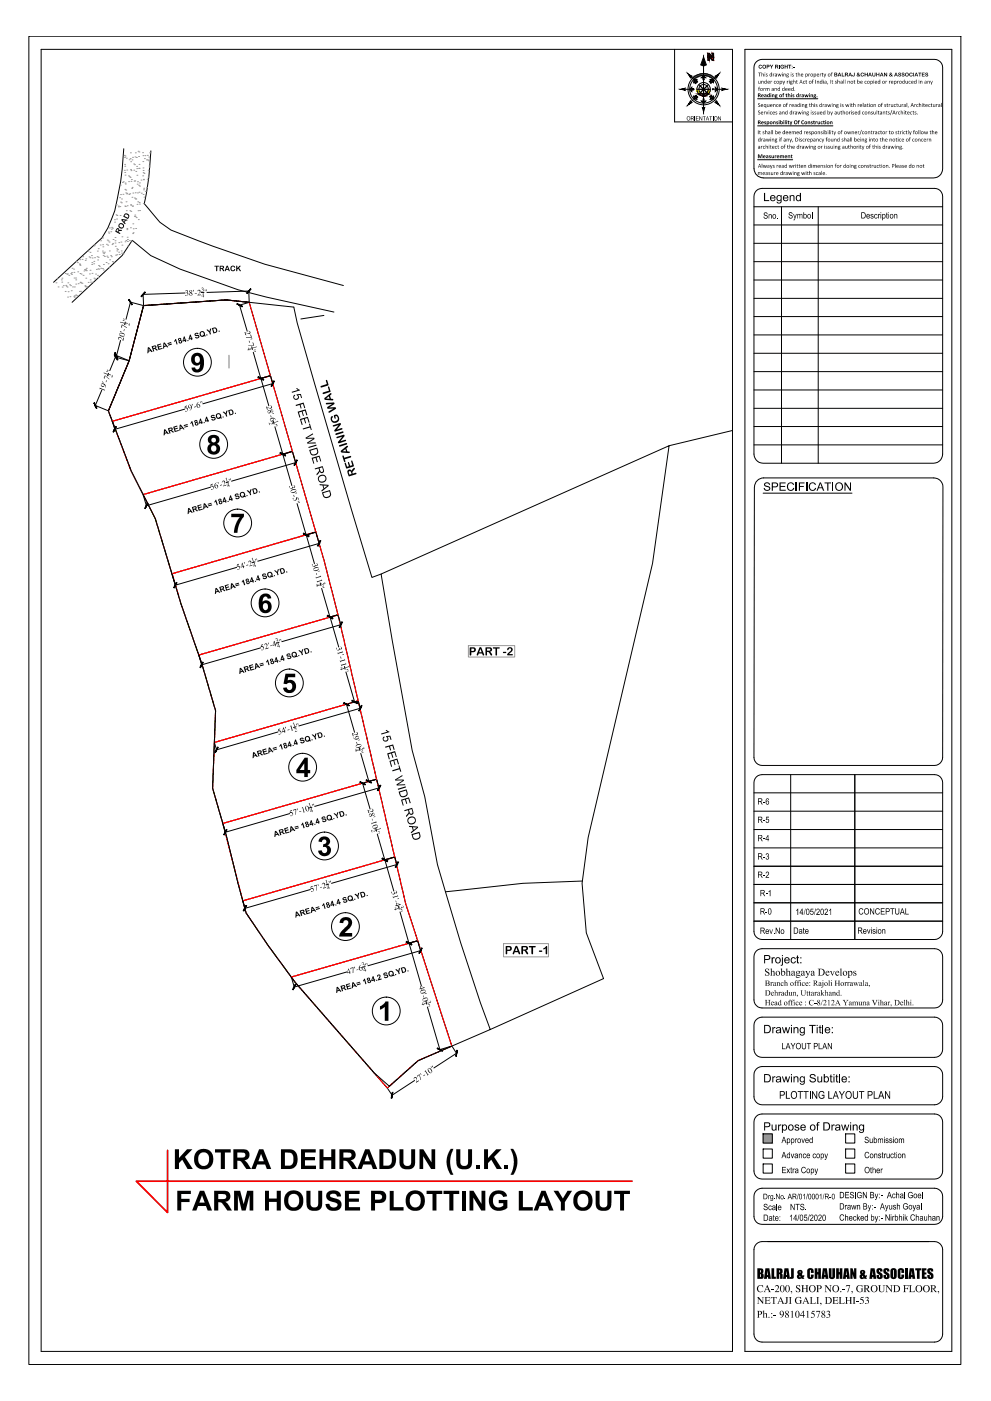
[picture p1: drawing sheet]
<svg xmlns="http://www.w3.org/2000/svg" width="297mm" height="420mm" viewBox="0 0 297 420" stroke-linecap="round" stroke-linejoin="round" font-family="sans-serif">
<!-- layer: WALL -->
<path d="M74.7 90.7l-7-.8-24.7 1.7-4.3 16.6-6.2 15 6.8 18.1 7.2 14.2 7.7 25.6 6.3 18 4.1 14-.9 23.3 4.1 14.2 6 23.2 6.5 9.7 8.2 11.1 27.6 31.7 9.2-8.2 10.1-4.4-13.8-42.7-19.9-85.1-4.5-17.7-22.5-77.5-7-.8-24.7 1.7-4.3 16.6-6.2 15" fill="none" stroke="#000" stroke-width=".3"/>
<!-- layer: COLUMN -->
<path d="M43 91.6l24.7-1.7 7 .8 6.3 22-47.3 13.7-1.2-3.2 6.2-15zM33.7 126.4l47.3-13.7 6.6 22.7-44.7 12.9-3.6-7zM42.9 148.3l44.7-12.9 7.1 24.2-43.2 12.5-5-16.6zM51.6 172l2.6 9.1 5.4 15.4 41.7-12.1-4.1-16.2-2.5-8.7-43.2 12.6M59.6 196.5l41.7-12.1 6.1 25.8-43.1 12.5 .3-9.6zM64.3 222.7l43.1-12.5 5.5 23.5-46.1 13.3-3.1-10.6zM66.8 247l46.1-13.3 5.4 23.3-45.5 13.2zM72.8 270.2l45.5-13.2 3.3 14 3.6 11.1-37.9 10.9-7-9.5-6.5-9.7zM87.3 293l37.9-10.9 10.2 31.6-10.1 4.4-9.2 8.2-27.6-31.7z" fill="none" stroke="#f00" stroke-width=".34"/>
<!-- layer: DIM -->
<g fill="none" stroke="#000" stroke-width=".3">
<path d="M8.7 10.9h279.3v398.3h-279.3zM12.3 14.8h207.3v390.5h-207.3zM223.3 14.8h62v390.5h-62zM226.7 18.5l1.1-.6 .6-.1h51.7a2.46 2.46 0 0 1 2.4 2.4v30.4a2.71 2.71 0 0 1-2.7 2.8h-51.1a2.89 2.89 0 0 1-2.7-2.8v-30.4l.1-.6zM227.1 29.6h18M227.1 37.7h22.6M226.7 57.2l.5-.4 1.2-.3h51.7a2.38 2.38 0 0 1 2.4 2.4v77.3a2.71 2.71 0 0 1-2.7 2.7h-51.1a2.77 2.77 0 0 1-2.7-2.7v-77.3l.1-.6zM227.1 47.9h10.5M226 62h56.5M226 67.5h56.5M226 78.5h56.5M226 73h56.5"/>
<path d="M234.2 62v76.9M245.3 62v76.9M37.6 96.6l-.2 .8M39.1 90.6l3.7 1M39.2 90.4l-1.4 5.3M42.9 88.3l.1 3.1M55.5 87.9l-12.9 .4M60.3 87.7h.8M71.7 91.3l2.4 8M74.5 90.7l-2.7 .8M74.6 87.3l.1 3.2M74.9 87.3l-12.9 .4"/>
<path d="M226 94.9h56.5M226 89.5h56.5M226 84h56.5M30.5 117l-2 4.9M32.5 112l-.3 .7M34.8 106.6l3.7 1.5-3.7-.9M34.9 106.3l-2 4.9M36.1 102.1l-1.4 5.3M75.5 104l.2 .8M75.9 105.6l2.3 8.1M78.1 113.2l2.5 8.5M80.9 112.7l-2.7 .8"/>
<path d="M81.1 112.8l.7 2.2M82 115l-21.2 6.1M226 117h56.5M226 111.4h56.5M226 105.9h56.5M226 100.4h56.5M28.6 121.6l3.7 1.5M33.8 126.6l.6 2.2M55.3 122.7l-21.2 6.1M81.9 126.4l.2 .8M82.4 128l5.1 17.6M87.4 135.5l-2.6 .7"/>
<path d="M87.7 135.6l.9 3.2M88.9 138.7l-19.5 5.6M226 133.4h56.5M226 127.9h56.5M226 122.5h56.5M42.9 148.5l1 3.2M63.1 146.1l-19.5 5.7M68.6 144.5l-.9 .3M89 151l2.8 9.7M94.5 159.6l-2.7 .8M94.7 159.7l.9 3.2M228.7 147.9h26.7"/>
<path d="M228.9 143.3h51a2.71 2.71 0 0 1 2.7 2.8l-.1 81a2.46 2.46 0 0 1-2.4 2.5h-51.7a2.46 2.46 0 0 1-2.4-2.5l.1-81a2.81 2.81 0 0 1 2.8-2.8M249.7 144.7v2.5M51.6 172.2l.9 3.3M70.9 170.2l-18.6 5.4M76.4 168.5l-.8 .3M91.7 160.1l2.5 8.9M95.9 162.9l-18.6 5.4M96 174.8l.2 .8M96.4 176.5l2.6 8.9M59.7 196.7l.7 2.7M78.1 194.3l-17.9 5.2M83.6 192.7l-.8 .2"/>
<path d="M98.9 184.8l2.6 9.2M101.1 184.4l-2.2 .7M101.4 184.6l.8 2.7M102.4 187.3l-17.9 5.1M103.2 199.9l.2 .8M83.3 219.5l-18.6 5.4M88.7 218l-.7 .2M103.7 201.5l2.7 9.3M103.8 210.9l2.5 8.7M106.3 210.5l.9-.2-3.3 .9M107.4 210.4l.6 2M108.3 212.3l-18.7 5.4"/>
<path d="M64.3 222.9l.6 2M107.7 224.3l.2 .8M108.1 226l2.5 8.6M108.6 234.6l2.3 8M110.5 234.3l2.2-.5-4 1.1M112.9 233.9l.7 2.4M113.9 236.2l-19.6 5.6M226 237.8h56.5M226.7 233l.5-.4 1.2-.3h51.7a2.38 2.38 0 0 1 2.4 2.4v44.6a2.46 2.46 0 0 1-2.4 2.5h-51.7a2.46 2.46 0 0 1-2.4-2.5v-44.6l.1-.6zM237 232.3v49.5M256.2 232.3v49.5M66.9 247.2l.6 2.4"/>
<path d="M86.8 244l-19.5 5.7M93.5 242.1l-.8 .2M112.7 248.5l.2 .8M113.1 250.1l2.3 8M115.3 257.6l2.7 9.6M118.1 257.1l-2.8 .8M118.4 257.2l.6 2.1M119.2 259.2l-19.8 5.7M226 259.8h56.5M226 254.3h56.5M226 248.8h56.5M226 243.3h56.5"/>
<path d="M72.8 270.3l.6 2.1M93 266.8l-19.8 5.7M98.5 265.2l-.8 .2M119.4 271.9l.2 .8M119.9 273.5l2.8 9.7M226 265.2h56.5M226 270.7h56.5M226 276.3h56.5M87.4 293.2l.8 2.8M103.9 291.5l-16 4.6M109.4 289.9l-.8 .2M122.5 282.6l3.8 13"/>
<path d="M125 282.2l-2.4 .7M125.2 282.3l.8 2.8M126.3 285l-16 4.6M226.7 285.2l.5-.4 1.2-.3h51.7a2.38 2.38 0 0 1 2.4 2.4v13a2.46 2.46 0 0 1-2.4 2.4h-51.7a2.46 2.46 0 0 1-2.4-2.4v-13l.1-.6zM127.7 300.3l.2 .8M128.1 302l3.8 13M135.3 313.8l-3.5 1M135.6 313.9l1.2 2M137.1 315.7l-7 4.6M226.7 305.8l1.1-.7 .6-.1h51.7a2.46 2.46 0 0 1 2.4 2.5v7.2a2.38 2.38 0 0 1-2.4 2.4h-51.7a2.38 2.38 0 0 1-2.4-2.4v-7.2l.1-.7zM246.7 307.4v2.5M116.2 326.5l1.3 2"/>
<path d="M124.3 324l-7 4.6M226.7 320.6l1.1-.7h.6h51.7a2.46 2.46 0 0 1 2.4 2.4v6.6a2.46 2.46 0 0 1-2.4 2.4h-51.7a2.46 2.46 0 0 1-2.4-2.4v-6.6l.1-.7zM226.7 334.8l.5-.4 1.2-.3h51.7a2.38 2.38 0 0 1 2.4 2.4v14.7a2.38 2.38 0 0 1-2.4 2.4h-51.7a2.38 2.38 0 0 1-2.4-2.4v-14.7l.1-.6zM251.7 322.1v2.5M226.7 357.1l1.1-.7 .6-.1h51.7a2.46 2.46 0 0 1 2.4 2.5v6a2.38 2.38 0 0 1-2.4 2.4h-51.7a2.38 2.38 0 0 1-2.4-2.4v-6l.1-.7zM228.7 349.1h2.8v2.7h-2.8zM228.7 344.6h2.8v2.7h-2.8zM228.7 340h2.8v2.8h-2.8zM253.5 340h2.7v2.8h-2.7zM253.5 344.6h2.7v2.7h-2.7zM253.5 349.1h2.7v2.7h-2.7zM226.7 373.1l1.1-.7 .6-.1h51.7a2.46 2.46 0 0 1 2.4 2.5v25.3a2.38 2.38 0 0 1-2.4 2.4h-51.7a2.38 2.38 0 0 1-2.4-2.4v-25.3l.1-.7z"/>
<circle cx="59.2" cy="108.6" r="4.2"/>
<circle cx="64" cy="133.3" r="4.2"/>
<circle cx="71.2" cy="156.9" r="4.2"/>
<circle cx="79.5" cy="180.8" r="4.2"/>
<circle cx="86.7" cy="204.8" r="4.2"/>
<circle cx="90.7" cy="230.1" r="4.2"/>
<circle cx="97.3" cy="253.7" r="4.2"/>
<circle cx="103.5" cy="277.9" r="4.2"/>
<circle cx="115.8" cy="303.2" r="4.2"/>
</g>
<!-- layer: 0 -->
<g fill="#000" stroke="#000" stroke-width=".3">
<path d="M206.7 26.8l.7-.7v1.4zM208 23.9h.9l-.9 .9zM208 28.8l.9 .9h-.9zM210.9 22.6l.7 .7h-1.4zM210.2 30.3h1.4l-.7 .7zM212.9 29.7l.9-.9v.9zM212.9 23.9h.9v.9zM214.4 26.1l.7 .7-.7 .7z"/>
<path d="M210.9 17.1l-.9 2.4 .9 .3zM210.9 17.1l.8 2.4-.8 .3z"/>
<path d="M204.2 26.8l1.2-.4-.2 .4zM204.2 26.8l1.2 .3-.2-.3z"/>
<path d="M206.3 22.3l1.1 .5-.3 .2zM206.3 22.3l.6 1 .2-.3z"/>
<path d="M207.1 30.6l-.8 .8 1.1-.6zM206.9 30.3l.2 .3-.8 .8z"/>
<path d="M210.5 32.3l.4 .2v1zM210.9 32.5v1l.3-1.2z"/>
<path d="M214.3 22.8l.4 .2 .7-.7zM215.4 22.3l-.6 1-.1-.3z"/>
<path d="M214.3 30.8l.4-.2 .7 .8zM214.8 30.3l-.1 .3 .7 .8z"/>
<path d="M216.4 26.4l.1 .4h1.1zM216.5 26.8h1.1l-1.2 .3z"/>
<path d="M38.6 89.9l.9 1.5 .1-.1zM38.6 89.9l.1-.1 .9 1.5z"/>
<path d="M43.4 87.6l-1 1.4 1.2-1.3zM43.4 87.6l-1 1.4-.1-.2z"/>
<path d="M71 91.2l1.5 .8 .1-.2zM71.1 91l1.5 .8-1.6-.6z"/>
<path d="M75.1 86.6l-1.2 1.3 .2 .1zM75.1 86.6l.1 .1-1.1 1.3z"/>
<path d="M34.3 106.5l1 1.4-.9-1.5zM34.3 106.5l1 1.4-.1 .1z"/>
<path d="M34.4 105.8l.7 1.6 .1-.1zM34.4 105.8l.2-.1 .6 1.6z"/>
<path d="M77.4 113v.1l1.6 .7zM77.4 113.1l1.6 .7-.1 .2z"/>
<path d="M77.4 113.1l1.5 .9 .1-.2zM77.4 113l1.6 .8-1.6-.7z"/>
<path d="M82.1 114.2l-.8 1.6 .1 .1zM82.1 114.2l.2 .1-.9 1.6z"/>
<path d="M28.2 120.8l.8 1.6-.7-1.6zM28.2 120.8l.8 1.6-.2 .1z"/>
<path d="M34.7 127.9l-.7 1.7 .9-1.6zM34.7 127.9l-.7 1.7-.1-.1z"/>
<path d="M84 135.7v.2l1.6 .7zM84 135.9l1.6 .7-.1 .1z"/>
<path d="M84 135.9l1.5 .8 .1-.1zM84 135.7l1.6 .9-1.6-.7z"/>
<path d="M89 138l-.9 1.5 .2 .1zM89 138h.1l-.8 1.6z"/>
<path d="M44.2 150.9l-.7 1.6 .9-1.6zM44.2 150.9l-.7 1.6-.1-.1z"/>
<path d="M91 159.9l-.1 .2 1.7 .7zM90.9 160.1l1.7 .7-.1 .1z"/>
<path d="M52.9 174.7l-.7 1.6 .9-1.5zM52.9 174.7l-.7 1.6-.2-.1z"/>
<path d="M90.9 160.1l1.6 .8 .1-.1zM91 159.9l1.6 .9-1.7-.7z"/>
<path d="M96 162.1l-.9 1.6 .2 .1zM96 162.1l.2 .1-.9 1.6z"/>
<path d="M60.8 198.6l-.7 1.6 .8-1.5zM60.8 198.6l-.7 1.6-.2-.1z"/>
<path d="M98.2 184.6l-.1 .1 1.7 .7zM98.1 184.7l1.7 .7-.2 .2z"/>
<path d="M98.1 184.7l1.5 .9 .2-.2zM98.2 184.6l1.6 .8-1.7-.7z"/>
<path d="M102.5 186.5l-.8 1.6 .1 .1zM102.5 186.5l.2 .1-.9 1.6z"/>
<path d="M103 210.8l1.6 .9 .1-.1zM103 210.8l.1-.1 1.6 .9z"/>
<path d="M105.6 210l-.1 .2 1.6 .6zM105.5 210.2l1.6 .6-.1 .2z"/>
<path d="M108.3 211.6l-.8 1.5 .2 .1zM108.3 211.6l.2 .1-.8 1.5z"/>
<path d="M65.2 224.1l-.6 1.6 .8-1.6zM65.2 224.1l-.6 1.6-.2-.1z"/>
<path d="M107.9 234.6l1.5 .8 .1-.2zM108 234.4l1.5 .8-1.6-.6z"/>
<path d="M109.8 233.8l-.1 .2 1.7 .7zM109.7 234l1.7 .7-.1 .2z"/>
<path d="M114 235.5l-.9 1.5 .2 .1zM114 235.5l.1 .1-.8 1.5z"/>
<path d="M67.9 248.8l-.7 1.6 .8-1.5zM67.9 248.8l-.7 1.6-.2-.1z"/>
<path d="M114.6 257.4l-.1 .1 1.7 .7zM114.5 257.5l1.7 .7-.1 .2z"/>
<path d="M114.5 257.5l1.6 .9 .1-.2zM114.6 257.4l1.6 .8-1.7-.7z"/>
<path d="M119.3 258.5l-.8 1.5 .1 .1zM119.3 258.5l.2 .1-.9 1.5z"/>
<path d="M73.8 271.6l-.7 1.6 .8-1.5zM73.8 271.6l-.7 1.6-.2-.1z"/>
<path d="M88.5 295.2l-.6 1.6 .8-1.5zM88.5 295.2l-.6 1.6-.2-.1z"/>
<path d="M121.8 282.3v.2l1.6 .7zM121.8 282.5l1.6 .7-.1 .2z"/>
<path d="M121.8 282.5l1.5 .9 .1-.2zM121.8 282.3l1.6 .9-1.6-.7z"/>
<path d="M126.4 284.3l-.9 1.5 .2 .1zM126.4 284.3l.1 .1-.8 1.5z"/>
<path d="M131.1 314.3l-.1 .1 1.6 .7zM131 314.4l1.6 .7v.2z"/>
<path d="M137 315l-.4 1.7 .2 .1zM137 315h.1l-.3 1.8z"/>
<path d="M117.6 327.6l-.2 1.7 .4-1.7zM117.6 327.6l-.2 1.7h-.2z"/>
</g>
<!-- layer: DIM -->
<g fill="#000">
<path d="M227.4 26.1h.4l-.2 .1 .1 .2-.1 .8h-.2l-.1-.7zM227.3 31.1l.5-.1v.1h-.4l.5 .6-.2 .4-.5-.2h.5l-.4-.5zM227.3 33.3l.5-.1-.4 .1 .5 .6-.1 .4-.6-.1 .5-.1-.5-.5zM227.3 24.2l.2 .8 .3-.2 .1-.6v.9l-.6-.1zM227.3 21.8h.8l-.3 .1v1h-.2v-1zM227.5 19.6l.2-.2 .6 .1 .1 .3-.5-.2-.3 .2 .2 .6 .6-.2-.2 .3-.4 .1-.4-.3zM228.2 24.3h.6l.1 .8-.2-.7h-.3v.7h-.2zM228.3 21.7l.1 .5 .5-.1 .1 .8h-.2l-.1-.7-.3 .1-.1 .6zM228.6 39.5l.4-.1 .1 .2h-.4l.3 .2a.26 .26 0 0 1 0 .4 .26 .26 0 0 1-.4-.1h.4zM228.9 26.4l.1 .2 .3-.2-.3 .3v.5zM229 33.5h.5l-.4 .3v.5zM229.1 36.5l.5-.1v.2h-.4l.4 .2v.4h-.6l.4-.1-.4-.4z"/>
<path d="M229.6 22.1h.5l-.4 .1 .4 .4-.1 .3-.5-.1h.5l-.4-.4zM229.5 33.5l.4 .6 .4-.6-.3 .8zM229.9 31.2l.3 .8 .4-.8v.9l-.6-.1zM229.5 26.4h1.1v.8l-.2-.7-.3 .2v.5h-.1l-.1-.7-.3 .2v.5h-.1zM230.7 19.4h.3l.3 .5 .2-.5h.3l-.4 .7v.5h-.2v-.5zM230.9 33.6h.5l-.5 .1 .1 .4h.4v.2l-.5-.1zM231 24.2l.1 .2 .4-.1-.4 .2v.6zM231.7 22.1h.4l-.3 .2v.6zM231.4 28.3l.7 .1v.8h-.2l-.1-.7-.2 .1v.5h-.2zM231.7 31.3l.7 .1v.7l-.2-.7-.3 .1v.6h-.2zM231.7 36.4l.8 .1v.7h-.2l-.1-.6-.2 .1v.5h-.3zM232 24.3h.6l-.5 .3 .1 .4 .4-.1v.1h-.6z"/>
<path d="M232.2 26.4l.6 .1v.7l-.2-.7-.3 .2-.1 .5zM232.5 33.6l.4-.1-.3 .1 .4 .4-.1 .3h-.5l.4-.2-.3-.2zM232.7 36.5l.5-.1v.2h-.4l.4 .3-.1 .3h-.4v-.2l.3 .1zM232.8 31.3h.5l-.5 .2v.4h.5l-.1 .2-.5-.2zM233.5 19.4h.2v1.2h-.2zM233.1 22.1h.1l.2 .7 .2-.7 .3 .7 .3-.7-.2 .8h-.2l-.1-.6-.4 .6zM234 19.6l.8-.1 .2 .3-.8-.1v.5l.4 .2 .2-.3-.3-.1h.5v.4l-.8 .1-.3-.4zM234.5 24.2l.4 .7 .4-.7-.4 1.2h-.1l.1-.3zM234.6 28.1l.4-.1-.2 .1 .2 .2-.2 .9h-.2l-.1-.8zM234.5 33.5l.6 .1v.7l-.2-.7-.3 .1-.1 .6zM235.2 19.4h.2v.5h.5v-.5h.2v1.2h-.2v-.5h-.5v.5h-.2zM235.3 36.1h.2v1.1h-.2z"/>
<path d="M234.8 22.1l.7 .1v.7l-.2-.7-.3 .1v.6h-.2zM235.6 28.1l.4 .2-.2 .2 .2 .7-.4-.1zM235.8 30.9l.3 .1h-.2l.2 .4h-.2v.7h-.2l-.1-.8zM235.9 24.3l.4-.1-.3 .3v.6l-.1-.1zM236.2 19.4h1v.2h-.4v1h-.2v-1h-.4zM236.2 36.2l.4 .2-.2 .2 .1 .7-.3-.1zM236.1 28l.3-.1v.5h.5v.8h-.2l-.1-.7-.2 .1v.6h-.3zM236.7 31.2l.1 .2 .3-.1-.3 .2v.6zM236.7 36.4h.2l.2 .6 .2-.6h.2l-.4 1.2h-.2l.1-.4zM237.8 20.1h.4v.2h-.4zM237.4 22.2l.5-.1-.4 .1 .4 .4-.1 .3-.4-.1h.4zM237.5 28.4l.6-.1v.2h-.4l.4 .3v.3h-.6l.4-.1z"/>
<path d="M237.7 33.5h.4l-.3 .2v.6zM237.8 23.9l.1 .5 .4-.2 .1 .2v.7l-.2-.7-.3 .1-.1 .6zM238.6 21.9l.4 .2-.3 .1v.6l.2 .1-.3-.1v-.6h-.2zM238.7 24l.4 .3-.2 .1v.5l.2 .2-.4-.1zM239.3 36.1h.4l-.2 .1 .2 .2-.2 .8h-.2l-.1-.6zM239.2 21.7l.1 .5h.5v.7l-.2-.7-.3 .1-.1 .6zM239.7 28.3h.4l-.2 .3v.6h-.2zM239.1 33.5h.1l.2 .6 .2-.6 .3 .6 .4-.6-.3 .8h-.2l-.1-.6-.4 .6zM240.3 36.3l.3-.2 .4 .1v.2l-.6 .1 .1 .5h.5v.2l-.7-.1zM240.4 31.2l.6 .1 .1 .8-.3-.7-.2 .1v.6h-.2zM240.7 24.4l.6-.1-.5 .2v.4h.5v.1h-.5zM241 39.4h.5l-.4 .3v.5z"/>
<path d="M240.8 33.5l.7 .1v.7l-.2-.7-.3 .1v.6h-.2zM241.5 24.1l.4 .1-.2 .2v.6l.2 .1-.4-.1zM241.1 28.3h.2l.2 .6 .1-.6h.2l.2 .6 .2-.6h.2l-.2 .8-.3 .1-.2-.6-.1 .6h-.3zM242.3 22.1h.5l-.3 .2v.6h-.2zM242.1 36.4l.7 .1 .1 .7h-.3v-.6l-.3 .1v.5h-.2zM242.6 31l.4 .3-.2 .1v.5l.2 .2-.4-.1v-.6l-.1-.1zM242.5 39.5l.5-.1-.4 .2 .4 .3v.3h-.5l.4-.1zM243 36.5h.6l-.3 .1 .3 .3-.1 .3h-.5v-.2h.4l-.4-.2zM243 28.3l.7 .1v.8h-.2l-.1-.7-.2 .1v.6h-.2zM243.2 30.8l.1 .6 .5-.1 .1 .8-.3-.7-.3 .1v.6h-.1zM243.5 23.9h.4l-.3 .1 .3 .3-.3 .1v.7h-.1l-.2-.7zM243.5 33.5h.4l-.3 .1 .3 .3-.1 .4-.4-.1 .4-.1-.4-.3z"/>
<path d="M243.8 36.2l.4 .2-.1 .2 .1 .7-.3-.1zM244.4 23.9h.2v1.2h-.2zM244.2 33.6l.4-.1-.3 .1 .4 .4-.1 .3h-.5l.4-.2-.3-.2zM244.4 36.4h.5l-.3 .3v.5h-.2zM244.5 31.4l.5-.1-.4 .1 .4 .4-.1 .3-.4-.1 .4-.1zM244.9 24.2l.6 .1v.8h-.1l-.1-.7-.3 .1-.1 .6zM244.9 33.5l.2 .7 .2-.1 .1-.6h.1v.8l-.6-.1zM245.1 36.4h.2v.7l.3-.2v-.5h.2v.8h-.7zM245.8 22.1h.4l-.3 .2v.6zM246.1 39.5l.4-.1-.4 .2 .4 .3v.3h-.5l.4-.1zM246 36.6l.6-.1-.4 .2 .1 .4 .3-.1v.2l-.6-.1zM246.4 21.9l.4 .2-.2 .1 .1 .7-.3-.1z"/>
<path d="M246.6 31.2l.1 .2 .3-.2-.3 .3v.6zM246.8 36.2l.4 .2-.2 .2 .2 .7-.4-.1zM246.9 22.1l.3 .7 .4-.7-.4 1.1h-.1l.1-.3zM248 24.9l.2 .1-.3 .3zM248.9 23.9l.1 1.2zM248 31.2l.3 .7 .2-.7 .3 .7 .3-.7-.2 .9-.2-.1-.1-.5-.2 .6h-.2zM248.9 33.5l.4 .6 .2-.6h.2l-.5 1.1zM248.8 36.4l.7 .1v.7h-.2v-.6l-.3 .1v.5h-.2zM249.2 21.7h.4l-.3 .2 .2 .2-.2 .1v.7l-.1-.7h-.2zM249.4 24l.3 .3-.2 .1 .2 .7-.3-.1zM249.8 31.2l.6 .2 .1 .7h-.2l-.1-.7-.3 .1-.1 .6zM250.3 24.3h.5l-.4 .1 .4 .3v.3h-.6l.5-.1-.4-.3z"/>
<path d="M251 23.9h.2v.5h.5v.7l-.2-.7-.3 .1v.6h-.2zM251.1 33.5h.1l.1 .7 .3-.1 .1-.6v.8h-.6zM252.1 33.3l.3 .2-.2 .1v.5l.2 .2-.4-.2-.1-.6zM252.3 21.8h.2v.9h.5l.1 .2h-.8zM252.2 39.1h.3l-.2 .2 .2 .1-.2 .1v.7l-.3-.7zM252.3 31.4l.5-.1-.4 .1 .5 .4-.2 .3-.4-.1 .4-.1zM252.8 23.9l.2 1.2zM252.6 33.1l.1 .5h.6v.7h-.2v-.7l-.4 .1-.1 .6zM253.3 23.9l.1 1.2zM253.4 31.3h.1l.2 .6 .4-.7 .1 .7 .4-.7-.2 .8-.3 .1-.1-.6-.4 .6zM254.1 24.2l.6 .1v.8l-.2-.7-.3 .1-.1 .6zM254.5 33.5h.4l-.3 .2v.6z"/>
<path d="M253.9 39.4l.4 .7 .1-.7 .4 .7 .3-.7-.2 .8-.4-.5-.3 .5zM255.2 31l.4 .3-.3 .1 .1 .5 .2 .2-.4-.2-.1-.7zM255.5 33.6l.5-.1-.4 .1 .4 .3v.4l-.5-.1 .4-.1zM256 21.8h.2v.9l-.6 .2-.2-.4 .5 .2zM256 24.1l.3 .1-.2 .2v.5l.2 .2-.3-.2zM255.7 30.9l.2-.1v.6h.5v.7l-.2-.7-.3 .1v.6h-.2zM257.1 31.3h.5l-.3 .2v.6h-.2zM257.1 39.4h.5l-.3 .3v.5zM258.6 30.8l.2 .1v1.2h-.2zM258 22l.8-.2 .1 .4-.5-.2-.2 .4 .2 .4 .4-.3 .1 .2-.2 .2-.6-.1zM258.5 33.6h.6l-.5 .1v.4h.5l-.1 .2-.5-.1zM259.2 21.8l.2 .1v.4h.5v-.4l.2-.1v1.1l-.2-.1v-.4h-.5v.5h-.2z"/>
<path d="M259.2 24.3h.5v.2h-.4v.4h.5l-.1 .1h-.5zM259.9 31.1l.4 .2-.2 .1v.5l.2 .2-.4-.2zM260.2 33.5h.6v.8l-.1-.7-.4 .1-.1 .6zM261.5 21.8h.2l.1 1 .3-.1 .1-.9h.2l-.2 1.1-.7-.1zM261.1 33.6l.5-.1-.4 .1 .4 .3-.1 .4-.5-.1 .5-.1zM261.7 39.4h.4l-.3 .3v.5h-.1zM261.8 33.5h.2l.1 .7 .3-.1 .1-.6v.8l-.7-.1zM261.8 31.3l.7 .1v.7l-.2-.7-.3 .1v.6h-.2zM262.7 21.8h.2v.5h.5v-.5h.2l-.1 1.1-.1-.5h-.5v.5h-.2zM262.8 33.1l.1 1.2zM263.2 33.3l.4 .2-.2 .1v.5l.2 .2-.4-.2zM264.2 31l.4-.1-.3 .1 .3 .3-.3 .1v.7h-.1l-.2-.7z"/>
<path d="M265 21.8h.2l.5 .8v-.8h.2v1.1l-.7-.7v.7h-.2zM264.6 33.5l.7 .1v.7l-.2-.7-.3 .1-.2 .6zM265.1 31.3h.5l-.4 .1 .4 .4-.1 .3-.4-.1 .3-.1-.3-.3zM265.4 24.2l.2 .2 .3-.1-.3 .2v.6zM265.5 39.4h.5l-.4 .3v.5zM265.6 33.3l.4 .2-.3 .1 .3 .7-.4-.1zM265.8 31.1l.4 .1-.2 .2v.5l.2 .2-.3-.1zM266.2 33.6l.4-.1-.3 .1 .4 .4-.1 .3h-.5l.4-.2zM266.4 31.2l.1 .2 .4-.1-.4 .2v.6zM267.3 33h.1l-.6 1.6zM266.5 24.2l.1 .2 .3-.2-.3 .3v.6zM267.1 31.2l.2 .8 .3-.1v-.6h.1v.8l-.6-.1z"/>
<path d="M268 31.4l.5-.1-.4 .2v.4h.4v.1h-.5zM268.4 39.5l.5-.1-.3 .2 .4 .3-.2 .3h-.4l.4-.1zM268.6 33.5h.5l-.4 .3v.5zM268.8 31l.3 .2-.2 .2v.5l.2 .2-.3-.1v-.6h-.2zM268.9 24.3l.5-.1-.3 .3v.6h-.2zM269.3 33.6h.5l-.5 .1 .1 .5 .4-.1v.2l-.5-.1zM269.3 31.2l.3 .8 .3-.2 .1-.6v.9l-.6-.1zM269.3 22l.2-.2 .5 .1v.3l-.2-.2h-.4l.7 .4-.1 .4-.5 .1-.3-.2 .1-.2 .2 .3 .4-.1-.6-.4zM269.8 39.4h.4l-.3 .3v.5zM270 33.1l.1 .5h.6v.7l-.2-.7-.4 .1-.1 .6zM270.3 31.3h.4l-.3 .2v.6h-.1zM270.3 21.9h.7v.3l-.2-.2h-.3l.6 .4-.1 .5-.7-.1v-.3l.3 .3 .3-.1-.6-.5z"/>
<path d="M271.4 33.3l.4 .2-.3 .1v.5l.3 .2-.4-.1zM271.8 30.9h.1v1.2h-.1zM271.5 24.2l.1 .8 .3-.1 .1-.7 .1 .1v.8l-.6-.1zM272.2 31.9l.2 .1-.3 .3zM272.4 24.4l.5-.1-.4 .2 .1 .5 .3-.1v.2l-.6-.2zM272.9 33.6h.5h-.4l-.1 .3a.27 .27 0 0 0 .2 .3 .27 .27 0 0 0 .3-.1l-.4 .2zM272.6 22l.3-.2 .6 .2v.2l-.4-.2-.3 .2 .1 .6 .6-.3-.1 .3-.5 .1-.3-.2zM273.7 21.8h.3l-.1 1.1h-.2zM273.7 33.3l.3 .2-.2 .1v.5l.2 .2-.3-.1v-.6h-.2zM273.9 39.1l.3-.1-.2 .1 .2 .4h-.2v.7l-.3-.7zM274.1 31.2l.1 .2 .3-.1-.3 .2v.6zM274.2 33.6l.5-.1-.4 .1 .4 .3-.1 .4-.5-.1 .4-.1z"/>
<path d="M274.7 31.4l.6-.1-.5 .2v.4h.5l-.1 .2-.5-.2zM275.3 21.8l.9 .1-.4 .1v.9h-.2v-.9zM275.4 30.9h.2v.5h.5v.7l-.2-.7-.3 .1v.6h-.2zM275.8 24.2l.7 .2v.7l-.3-.7-.3 .1v.6h-.1zM276.4 21.8h.8l-.7 .2v.3h.6l-.6 .1v.4h.7l-.1 .1h-.8zM276.8 31.1l.4 .2-.2 .1v.5l.2 .2-.4-.2zM277 39.4h.1l.2 .7 .2-.7 .3 .7 .3-.7-.2 .8h-.2l-.1-.5-.4 .5zM277.4 21.9h.7v.3l-.2-.2h-.3l.6 .4-.1 .5-.7-.1v-.3l.2 .3 .4-.1v-.2l-.6-.2zM278 24.2l.7 .2v.7h-.2l-.1-.7-.3 .1-.1 .6zM278.3 31.4l.6-.1-.5 .2v.4h.5v.1h-.6zM278.8 24.2l.4 .7 .4-.7-.4 1.2h-.2l.2-.3zM279.1 31.1l.4 .1-.3 .2v.5l.3 .2-.4-.1z"/>
<path d="M279.7 31.2l.2 .8 .3-.1v-.6h.1v.8l-.6-.2zM280.6 31.2l.1 .2 .4-.1-.4 .2v.6zM282.1 30.8l.2 .1v1.2h-.2zM227.2 39.1h.1v1.1h-.1zM227.7 39.2l.3 .2-.2 .1v.6l.2 .1h-.3v-.7h-.2zM227.2 51.7h1.1l.1 .8-.3-.7-.2 .1v.6l-.2-.7h-.2l-.2 .7h-.1zM228.3 49.1h.2v1.2h-.2zM227.2 46.3h.4l.3 .8 .2-.7 .4-.1v1.1h-.2v-.9l-.4 .9h-.2l-.3-.9v.9h-.2zM228.1 43.8h.5l-.4 .3v.5zM228.2 41.6h.5l-.4 .3v.5zM228.8 43.8h.5v.2h-.5l.2 .5 .3-.1-.1 .2-.5-.2zM228.7 49.5l.3 .7 .2-.7 .3 .7 .3-.7-.2 .8h-.2l-.2-.6-.3 .6z"/>
<path d="M229.3 39l.2 .5h.5v.7l-.2-.7-.3 .1v.6h-.2zM229.5 43.4l.1 .5 .5-.1v.8l-.1-.7-.4 .1-.1 .6zM229.6 41.6l.3 .7 .2-.7h.2l.1 .7 .4-.7-.3 .8-.3-.6-.4 .6zM230.3 51.8l.5-.1-.3 .1 .4 .3-.1 .3h-.5l.4-.1zM230.5 46.7l.5-.1-.3 .2 .4 .3-.1 .3h-.5l.4-.1zM230.9 43.5l.3 .3-.2 .1v.5l.2 .2-.3-.1v-.6h-.2zM230.8 49.5h.1l.3 .7 .3-.7-.4 1.2zM231.2 39l.1 1.2zM231.5 39h.2v1.2h-.2zM231.1 51.7h.1l.2 .7 .3-.8v.9l-.6-.1zM231.2 46.6h.3l.1 .7 .2-.2v-.5h.2v.8h-.7zM231.4 41.6l.6 .1v.7l-.3-.7-.2 .2-.1 .5z"/>
<path d="M231.7 49.6h.5h-.4l.4 .5-.1 .2-.5-.1h.4zM232 51.6l.2 .2 .3-.2-.3 .3v.6zM232.2 46.6h.5l-.3 .3v.5h-.2zM232.3 43.9l.6-.1-.5 .3 .1 .3h.4l-.1 .2-.5-.1zM232.8 49.5l.1 .1 .4-.1-.4 .3v.5zM233.1 43.5l.4 .3-.2 .1v.5l.2 .2-.4-.1v-.6l-.1-.1zM234 41.3h.4h-.2l.2 .4h-.2l-.1 .7-.2-.7zM233.7 46.6h1.2l.1 .8h-.2v-.5l-.2-.1-.1 .6h-.2v-.5l-.2-.1-.1 .6h-.2zM234.9 51.7h.4l-.3 .2v.6h-.1zM235.1 43.4h.4l-.3 .2 .2 .2-.2 .1v.7l-.2-.7zM236 43.5l.4 .3-.2 .1v.5l.2 .2-.4-.2zM235.8 41.6h.6v.8l-.2-.7-.3 .1v.6h-.1z"/>
<path d="M236.1 46.6l.7 .1v.7h-.1l-.1-.6-.3 .1v.5h-.2zM236.6 41.6l.4 .7 .4-.7-.4 1.1zM236.6 43.4l.1 .5 .6-.1v.8l-.2-.7-.4 .1-.1 .6zM236.3 51.7h.1l.2 .7 .4-.8 .1 .8 .4-.8-.2 .9h-.3l-.1-.6-.4 .6zM237.1 46.4l.4 .2-.2 .2 .2 .6-.4-.1zM236.4 49.5l.4 .7 .2-.7 .3 .7 .3-.7-.2 .8-.4-.6-.3 .6zM237.5 42.3l.2 .1-.2 .3zM237.8 49.5h.5l-.3 .2v.6h-.2zM237.3 39.4h1.1l.1 .8h-.1l-.1-.7-.3 .1v.6l-.2-.6h-.3l-.2 .6zM238.1 51.7h.6v.8l-.2-.7-.3 .1v.6h-.1zM238.9 49.3l.4 .3h-.3v.6l.2 .1-.3-.1v-.6h-.2zM239.5 49.3l.4 .2-.3 .1v.6l.2 .1-.3-.1z"/>
<path d="M239.8 43.8h.5l-.4 .3v.5zM239.9 41.7l.4-.1-.3 .1 .4 .4-.1 .3h-.5l.5-.1zM240.7 41.6l.5 .1-.5 .1 .1 .5 .4-.1-.2 .2-.4-.2zM240.2 51.6l.3 .8 .2-.8 .3 .8 .4-.8-.3 .9-.3-.6-.4 .6zM241 49.5l.6 .1v.7l-.2-.7-.3 .1v.6h-.2zM241.4 41.6h.4l-.3 .2v.6zM241.2 43.8l.3 .6 .2-.6h.2l.1 .6 .4-.6-.3 .8-.3-.6-.4 .6zM242 51.5l.4 .2-.3 .1v.5l.3 .2-.4-.1zM242.5 51.3h.2v.5l.5-.1v.8l-.2-.7-.3 .1v.6h-.2zM243 43.8h.6v.8l-.2-.7-.3 .1-.1 .6zM243.9 51.7h.5l-.4 .1 .4 .4-.1 .3-.4-.1h.3zM243.6 49.5l.7 .1 .4-.1 .1 .8h-.1l-.1-.7-.3 .1v.6h-.1l-.1-.7-.3 .1v.6h-.2z"/>
<path d="M244.7 51.7h.5l-.5 .2v.4h.5v.1h-.6zM244.7 41.6l.6 .1v.7l-.2-.7-.3 .2-.1 .5zM245.1 39.4l.7 .1v.7h-.2v-.7l-.3 .2-.2 .5zM245.7 41.6h.5l-.5 .3 .1 .4 .4-.1-.1 .2-.5-.2zM246.2 51.3l.2 1.2zM246.1 43.8h.5l-.3 .2-.1 .6zM246 49.5l.6 .1v.7l-.2-.7-.3 .2-.1 .5zM246.3 41.6l.3 .7 .4-.7-.4 1.1h-.1l.1-.3zM246.9 49.6l.5-.1-.4 .1 .4 .4-.1 .3h-.4l.4-.2-.4-.2zM247.7 41.3h.3h-.2l.2 .4h-.2l-.1 .7-.2-.7zM247.5 43.8h.5l-.4 .1 .4 .4v.3h-.5l.4-.2zM248.5 39h.2v1.2h-.2z"/>
<path d="M248.3 43.8h.4l-.4 .1 .4 .3-.1 .4-.4-.1 .4-.1-.4-.3zM248.9 43.8h.2v.7l.4-.1 .1-.6v.8h-.6zM249 49.5l.6 .1 .1 .7-.3-.7-.3 .2-.1 .5zM249.4 39.2l.3 .2-.2 .1v.6l.2 .1h-.3v-.7h-.2zM249.1 41.6l.2 .7 .3-.1v-.6h.2l-.1 .8h-.6zM249.9 39.4l.3 .7 .4-.7-.4 1.1h-.2l.2-.3zM250 41.6l.7 .1v.7l-.3-.7-.2 .2-.2 .5zM250.4 49.2l.4-.1-.3 .2 .2 .2-.2 .1v.7l-.1-.7h-.2zM250.3 43.8l.7 .1v.7l-.2-.7-.3 .1v.6h-.2zM251.8 49.5l.1 .1 .4-.1-.4 .3v.5zM252.3 41.7l.5-.1-.4 .2 .4 .3-.1 .3h-.4v-.2l.4 .1zM253 41.2l.2 .5h.5v.7l-.3-.7-.2 .2-.2 .5z"/>
<path d="M253.3 43.8h.2l.1 .7 .3-.1 .1-.6v.8h-.6zM254.3 43.6l.4 .2-.2 .1v.5l.2 .2-.3-.1zM254.8 41.2h.2l-.1 1.2zM255.2 41.2l.2 1.2zM254.9 43.4l.1 .5 .5-.1v.8l-.1-.7-.4 .1-.1 .6zM255.2 49.5l.6 .1v.7h-.1l-.1-.7-.3 .1-.1 .6zM255.3 39.4l.6 .1 .1 .7-.3-.7-.2 .1v.6h-.2zM256.8 43.8h.4l-.3 .2v.6zM258.2 39l-.5 1.5zM257.4 49.6h.5l-.5 .1 .1 .5 .4-.1-.1 .2-.5-.1zM257.9 43.5l.3 .3-.2 .1v.5l.2 .2-.3-.1v-.6l-.2-.1zM258.3 43.8l.4 .6 .4-.6-.4 1.1h-.2l.1-.3z"/>
<path d="M258.3 41.6h.6l.1 .8-.3-.7-.2 .1v.6h-.2zM258.5 39.5h.5l-.5 .2 .1 .4 .4-.1v.2h-.5zM259.1 49.5l.6 .1v.7h-.1l-.1-.7-.3 .1-.1 .6zM259.9 49.6h.5h-.3l.4 .4-.1 .3h-.5l.4-.1zM260.2 39.4l.6 .1v.7l-.2-.7-.3 .2-.1 .5zM260.7 43.5l.3-.1-.2 .1 .2 .4h-.2l-.1 .7-.2-.7zM260.7 49.3l.4 .2-.2 .1v.6l.2 .1h-.4zM261.1 39.2l.4 .2-.2 .1 .2 .7-.4-.1zM260.9 41.6l.6 .1 .1 .7-.3-.7-.3 .2-.1 .5zM261.3 49.5l.1 .1 .4-.1-.4 .3v.5zM261.6 43.5l.3 .3-.2 .1v.5l.2 .2-.3-.1v-.6h-.2zM261.9 41.4l.4 .2-.3 .1 .2 .7-.3-.1z"/>
<path d="M261.9 49.5l.3 .7 .2-.1v-.6h.2v.8l-.7-.1zM262.1 43.4l.2 .5 .5-.1v.8l-.2-.7-.3 .1-.2 .6zM262.9 49.6h.5l-.5 .2 .1 .4 .4-.1v.2l-.5-.1zM263.2 39.6l.6-.1-.5 .2v.4l.5-.1-.1 .2h-.5zM263.5 43.8h.5l-.4 .1 .4 .4-.2 .3-.4-.1 .4-.1-.3-.3zM263.7 49.3l.3 .2-.2 .1v.6l.2 .1-.3-.1v-.6h-.2zM263.8 41.4l.4 .2-.2 .1 .2 .7-.4-.1zM264 39.2l.3 .2-.2 .1 .2 .7h-.3zM264.4 41.2h.2v.5l.4-.1 .1 .8-.3-.7-.2 .1v.6h-.2zM265.5 43.8h.5l-.3 .2v.6zM265.6 49.5l.6 .1v.7l-.2-.7-.3 .2-.1 .5zM266.5 39.2l.4 .2-.2 .1 .2 .7-.4-.1z"/>
<path d="M266.6 41.6h.7v.8l-.2-.7-.3 .1v.6h-.2zM266.9 43.8h.2l.2 .6 .2-.6 .3 .6 .3-.6-.2 .8h-.2l-.2-.6-.3 .6zM268.3 49.1h.1v1.2h-.1zM268.6 41.4l.4 .2-.3 .1 .2 .7-.3-.1v-.6h-.2zM268.7 43.8l.7 .1v.7l-.2-.7-.3 .1v.6h-.2zM269.2 39.2l.4 .2-.3 .1v.6l.3 .1h-.4v-.7h-.2zM269.6 41.7l.5-.1-.5 .3 .1 .3h.4v.2l-.5-.1zM270.5 49.5h.4l-.3 .1 .3 .4-.1 .3h-.4l.4-.1-.4-.3zM270.8 39.5h.6l-.5 .2v.4l.5-.1-.1 .2h-.4zM271.6 39.2l.4 .2-.2 .1v.6l.2 .1-.4-.1zM272.2 39l.1 1.2zM272.5 39.4l.4 .7 .3-.7-.4 1.1z"/>
<path d="M272.6 41.3l.4-.1-.3 .2 .2 .2-.2 .1v.7l-.3-.7zM273.5 41.7h.6l-.5 .1v.4h.5l-.1 .2h-.5zM275.3 39l.1 1.2zM274.8 49.5l.6 .1v.7l-.2-.7-.3 .2-.1 .5zM275.7 39h.2v1.2h-.2zM275.2 41.6l.7 .1v.7l-.3-.7-.2 .1-.2 .6zM276.2 41.7l.5-.1v.2l-.3-.1-.2 .2 .1 .3h.4v.2l-.5-.1zM276.7 49.3l.3 .2-.2 .1v.6l.2 .1h-.3zM277.8 41.6h.5l-.4 .3v.5zM278.4 41.6l.7 .1v.7l-.3-.7-.2 .2-.2 .5zM278.8 39.2l.4 .2-.3 .1 .2 .7-.3-.1zM279.3 39h.2v.5h.5v.7l-.2-.7-.3 .2v.5h-.2z"/>
<path d="M229 63.8l.7-.1 .4 .3v.2l-.4-.3-.6 .2 .1 .3 .8 .3 .1 .4-.3 .5h-.6l-.3-.3v-.3h.1l.2 .3h.5a.31 .31 0 0 0 .2-.3 .31 .31 0 0 0-.4-.2l-.5-.3zM229 57.9h.3v2.1h1.3v.3h-1.6zM230.4 64.2l.2 .2 .2-.2 .4 .1 .1 1.3h-.2v-1.1l-.2-.1-.3 .2v1h-.2zM232.9 65.3h.2v.3h-.2zM236.4 63.9l.5-.3 .6 .2v.4l-.3-.3-.6 .1 .1 .3 .8 .4 .1 .5-.2 .3-.6 .1-.4-.3-.1-.4 .6 .4 .5-.1-.1-.4-.9-.4zM236.7 58.5h.3v.3l.3-.3 .8 .2v1.6h-.3v-1.3l-.2-.3-.6 .3v1.3h-.3zM237.8 64.2h.2l.3 1.1 .3-1.1h.2l-.7 1.9h-.3l.4-.6zM239 64.2l.2 .2 .1-.2 .5 .2 .2-.2h.4l.1 1.3h-.2l-.1-1.2-.3 .2-.1 1h-.1l-.2-1.2-.3 .2v1h-.2zM243.3 63.7h.2v1.8h-.2zM261 64.3h.8v.2l-.7-.1 .1 .3 .6 .2-.1 .6-.5 .1-.2-.3 .1-.2 .3 .3 .3-.2-.7-.5zM262.2 64.3l.5-.1 .3 .2-.2 .2-.4-.3-.2 .4 .2 .6 .6-.2-.3 .5-.6-.3zM263.2 64.2l.2 .2 .1-.2h.3l-.4 .3v1h-.2z"/>
<path d="M265.7 63.8l.2-.1v.5h.2l-.2 .1 .1 1.3-.3-.2zM268 64.2l.2 .2 .2-.2 .5 .1 .1 1.2h-.3l-.1-1.2-.4 .2v1h-.2zM36 99.3l.5 .2zM36.5 97.3l1.5 .9v.2l-1.3-.9-.1 .9-.3-.2zM36 96.5l1.3 .2-.1 .4-.9-.4-.2 .2zM37.2 98.7h.2l-.2 .6zM37.7 96.8l.5 .1 .5 .6v-.6l.2 .2-.2 .6-.6-.7-.4 .1 .2 .4-.2-.1zM55.6 87.2l.2-.2 .5 .2-.2 .5 .3 .6-.3 .4h-.6v-.2l.5 .1 .3-.3-.2-.3-.4-.1 .4-.3v-.3l-.4-.1-.2 .2zM57.9 87h.2v.5zM58.3 88h.7v.1zM59.2 87.1l.4-.2 .4 .1 .1 .5-.7 .9 .9-.2-.2 .3-.9 .1 .7-.9-.1-.5-.4-.1-.2 .3zM60.4 86.3l.6 .1-.2 .4 .3 .4-.4 .3-.4-.1h.6v-.4l-.3-.1 .2-.4-.3-.1-.2 .2z"/>
<path d="M30.6 114.5l.5 .3zM29.9 116.3l1.4 .6 .2-.2-.3 .6v-.3l-1.2-.4-.1 .2zM31.5 112.6l1.2 1.2-1.1-1-.2 .9-.3-.3zM31.9 114l.2 .1-.3 .5zM31.1 111.7l1 .4 .2-.1-.2 .5v-.2l-.8-.3-.2 .1zM32.6 112.3h.5l.4 .8 .2-.7 .1 .2-.2 .7-.6-.9-.3 .1v.4zM35.5 101.2l.5-.2 .8 1v-.9l.3 .3-.2 .9-.9-1.1-.4 .3 .2 .5-.3-.2zM73.3 99.6l1.3 .4 .3-.4-.5-.3 .2-.1 .3 .2 .2 .4-.5 .4-1.1-.5 .4 .8h-.4zM74.6 102.2h.1l.2 .6h-.2zM73.7 101.1h1.5l-.3-.7h.3l.3 .9-1.7-.1zM75.1 101.7l.5-.2v.2zM75.7 104.1l1-.1v-.2l.3 .3-1.1 .3v.2z"/>
<path d="M74.4 103.5h1.6l-.2-.6-.3-.1h.4l.3 .9zM55.4 121.8l.7-.2-.6 .6h.5l.3 .4v.5l-.4 .3-.4-.1h.6l.1-.5-.3-.3h-.6zM57.5 121.1l.2 .1 .1 .5zM58.2 122l.6-.1v.1l-.6 .2zM79.8 121.9l1.2 .5 .3-.5-.4-.3h.3l.3 .6-.5 .3-1-.4 .4 .8-.4-.1zM80.5 126.8l.9 .3 .3-.2-.3-.3 .2-.1 .2 .5-.4 .2-.7-.3 .3 .6h-.3zM81 124.6h.2l.2 .5-.2 .1zM81.5 124.1l.6-.2v.2zM82.2 126.4l.2 .2 .8-.2v-.3l.3 .3-1.1 .3v.2zM63.2 145.2l.6-.2-.6 .7h.6l.3 .5-.1 .4-.4 .3-.3-.1 .5-.1 .1-.5-.2-.3h-.6zM65.3 144.6l.2 .5zM65.9 145.5l.6-.2 .1 .2-.6 .2z"/>
<path d="M66.6 144.3l.3-.2 .5 .2 .1 .5-.5 .9 .8-.5v.4l-.9 .3 .4-1.3-.5-.3-.3 .5zM67.5 143.5l.3-.3 .3 1.1 .2 .1-.5 .1 .2-.2-.3-.8zM86.8 145.8l.3 .7 .5-.2v-.5l.3 .3 .3-.1v-.3l-.3-.2 .5 .2v.4l-.2 .2-.4-.1-.2 .3-.5 .1-.3-.4zM87.9 148.4h.2l.2 .6h-.2zM88.4 147.9l.6-.1zM87.8 149.3l.4 .7 .4-.1 .1-.8 .7 .2 .2 .5h-.3l-.1-.5h-.2l-.1 .6-.7 .2-.4-.3zM229.1 144.9l1-.3 .6 .4 .1 .4h-.3l-.4-.5-.8 .3 .2 .4 1.3 .5 .1 .5-.3 .5-.8 .1-.8-.4-.1-.4 .3-.1 .6 .6h.5l.3-.3-.2-.4-1.3-.5zM233.7 144.7h1.8v.3h-1.5v.7h1.3v.3h-1.3v.9h1.5v.3h-1.8zM236.2 144.9l1-.3 .6 .4 .2 .4h-.3l-.4-.5-.7 .1-.4 .8 .1 .7 .5 .4 .6-.1 .4-.5 .3 .1-.4 .6-.9 .2-.6-.3-.3-1.1zM239.5 144.7h1.6v.3h-1.3v.7h1.1v.3h-1.1v1.2h-.3zM242.7 145.1l.7-.5 1 .4 .2 .4h-.4l-.4-.5-.5 .1-.5 .7v.8l.4 .4h.7l.4-.6 .3 .1-.3 .6-1 .2-.5-.3-.4-.8zM247.2 144.7h1.9v.3h-.8v2.2h-.3v-2.2h-.8z"/>
<path d="M253.1 144.7h.4l1.3 1.9v-1.9h.3v2.5h-.4l-1.3-2v2h-.3zM71 169.3l.6-.3v.3l-.5 .1v.3h.5l.3 .3v.6l-.4 .3-.4-.1 .6-.1 .1-.5-.2-.2-.6-.1zM73.1 168.6h.2l.1 .5zM73.8 169.5l.6-.2v.2l-.6 .2zM74.5 168.3l.5-.2 .3 .3-.4 1.3 .8-.4-.1 .3-.9 .3 .5-1.3-.6-.3-.2 .5zM75.4 167.5l.3-.3 .3 1.1 .2 .1-.5 .1-.1-1zM93.5 169.3l.2-.1 .1 .7h.3l.3-.2-.1-.4 .3 .2 .5-.1-.1-.4-.3-.1h.2l.3 .6-.1 .2-.5-.1-.2 .4h-.4l-.4-.3zM94.6 173l.2 .2 1.1-.4v-.2l.4 .4-1.5 .3v.3zM94.8 171.9l.1-.1 .2 .6zM94.9 174.1l.2 .3 1.2-.4v-.3l.3 .4-1.5 .4v.3zM95.2 171.4l.6-.2zM96.2 174.8l.3 .5 .3-.1v-.4l.5 .2-.2-.4 .4 .4-1 .4z"/>
<path d="M78.2 193.4l.6-.2v.2l-.5 .2v.2h.5l.3 .4v.5l-.4 .3-.4-.1 .6-.1 .1-.4-.2-.3-.6-.1zM79.3 193.2l.3-.3 .4 .2 .2 .4-.5 1 .8-.4-.1 .4-.9 .2 .5-1.2-.4-.3-.4 .4zM80.3 192.8h.2l.1 .5zM81 193.6h.6l-.6 .2zM82.6 191.5l.5-.1v.4l.3 .3-.1 .4-.3 .2-.2-.1h.4l.1-.4-.5-.1 .2-.6-.5 .3zM101.1 195.6l.3 .2 1.1-.3v-.3l.3 .4-1.4 .4v.3zM100.8 194.3h.1v.4l.2 .2 .5-.1v-.5l.3 .3 .4-.1v-.3l-.3-.3 .4 .2 .1 .4-1.3 .6-.3-.3zM101.8 198l.2 .2 1.2-.3-.1-.3 .4 .4-1.5 .4v.3zM102 196.9h.2l.1 .6h-.1zM102.2 199.2l.2 .2 1.2-.4-.1-.2 .4 .4-1.5 .4v.2zM102.5 196.4l.6-.2zM83.4 218.6l.6-.2-.5 .7h.6l.2 .5-.1 .4-.4 .3-.3-.2h.5l.2-.5-.3-.3h-.6z"/>
<path d="M85.5 218h.2v.6zM86.2 218.9l.6-.2v.2l-.6 .2zM87.3 217.5l.4 1.5h.2l-.6 .2 .2-.2-.4-1.2-.2 .1zM87.8 216.9l.2-.3 .5 1.2-.4 .1 .1-.2zM88.2 218.4l.2-.1 .4 .1-.3 1 .6-.3-.1 .3-.6 .2 .3-1-.3-.2-.3 .3zM103.5 200l1-.1v-.2l.2 .3-1.1 .3v.2zM105.5 219.8l1.2 .5 .4-.4-.4-.4h.2l.4 .6-.6 .4-.9-.5 .3 .8h-.3zM106.8 222.5h.1l.2 .5-.2 .1zM107.3 222l.5-.2v.2zM107.9 224.3l.4 .5 .2-.5 .3 .2 .3-.1-.2-.4 .3 .5-1 .4zM86.9 243.1l.7-.2-.1 .3-.5 .1v.2l.5 .1 .3 .3v.5l-.4 .4-.4-.2h.5l.2-.4-.3-.4h-.6zM87.9 242.9l.9-.3-.1 1.7-.1-1.4-.6 .1-.1 .3z"/>
<path d="M89 242.5l.3 .5zM89.7 243.4h.6l-.6 .1zM90.4 242.3l.4-.3 .4 1.4 .3 .1-.7 .2 .2-.2-.3-1.2zM92.5 241l.3-.2 .3 1.1h.2l-.5 .1 .1-.1-.2-.9zM110.2 242.9l1.2 .4 .2-.1 .1-.4-.4-.2h.3l.3 .2v.4l-.5 .3-1-.4 .4 .7h-.4zM111.3 246.6l.2 .2 1.1-.3v-.3l.4 .4-1.5 .4v.3zM111.4 245.6l.3 .5zM111.3 248.9l.9 .3 .2-.4-.3-.1h.2l.3 .4-.6 .2-.6-.3 .3 .6h-.3zM111.9 245.1l.6-.3zM112.9 248.6l.1 .1 .9-.2v-.2l.3 .3-1.1 .3-.1 .2zM228.7 257h.6v.2h-.6zM228.7 251.5h.6v.2h-.6z"/>
<path d="M228.7 246h.6v.2h-.6zM228.7 240.5h.6v.2h-.6zM229.6 256.1l.5-.2 .3 .3-.2 .6 .3 .2v.5l-.7 .3-.3-.5 .4 .3 .4-.1v-.5l-.4-.1 .3-.4a.27 .27 0 0 0-.2-.4 .27 .27 0 0 0-.3 .3h-.2zM229.7 244.9h.8v.3h-.7v.4h.5l.3 .5-.1 .4-.4 .3-.6-.3 .2-.2 .1 .3h.3l.2-.3-.1-.5-.7 .1zM93.1 265.9l.6-.3v.3l-.5 .2v.2h.5l.3 .3v.6l-.4 .3-.4-.1 .6-.1 .1-.4-.2-.3-.6-.1zM94.1 265.6l.9-.3-.1 1.8-.1-1.5-.6 .2-.1 .2zM95.2 265.2h.2l.1 .6zM95.9 266.1h.6zM96.6 265l.3-.3 .5 .3v.4l-.4 .9 .8-.4-.1 .3-.9 .3 .5-1.3-.5-.2-.3 .4zM97.5 264.1l.3-.3 .3 1.2h.2l-.5 .1-.1-1zM117.7 268.8l.2 .2 1.1-.3v-.3l.4 .4-1.5 .4v.2zM117.4 267.4l.2 .7 .5-.1v-.5l.3 .2 .4-.1-.3-.5 .5 .2v.4l-.2 .2-.4-.1-.2 .4-.4 .1-.4-.3z"/>
<path d="M118.5 270.1l.3 .5zM119 269.6l.6-.2zM119.6 271.9l.3 .5 .4-.2v-.3l.5 .1-.3-.4 .5 .4-1.1 .4zM228.7 262.5h.6v.2h-.6zM229.4 273.5h.6v.2h-.6zM229.5 268h.6v.2h-.6zM229.6 261.6l.6-.2 .3 .2-.1 .7-.6 .7h.7v.3h-1l.8-1.3-.1-.4-.7 .3zM230.3 267.4l.6-.5v1.9h-.2v-1.5l-.3 .3zM238.6 273l.6-.5v1.9h-.2v-1.5l-.4 .3zM241.4 272.5l-.5 1.9zM240.8 278.3l.2-.1v.5h.2l-.2 .1 .1 1.3-.3-.2zM243 272.5h.8v.2h-.6l-.1 .5h.5l.3 .3v.5l-.4 .4h-.4l-.3-.3 .2-.2 .4 .3 .3-.4-.3-.5-.6 .2z"/>
<path d="M244.4 272.5h.2l-.6 1.9zM244.7 272.7l.4-.2 .5 .2 .1 .5-.8 .9h.8v.3h-1l.8-1.3-.2-.4-.6 .3zM247.2 272.7l.4-.2 .5 .2v.5l-.7 .9h.8v.3h-1.1l.9-1.3-.2-.4-.6 .3zM248.5 273l.6-.5v1.9h-.2v-1.5l-.4 .3zM257.6 272.6l.7-.2 .4 .3 .1 .2-.3 .1-.1-.3-.4-.1-.4 .5 .3 1h.4l.3-.5 .2 .1-.3 .5-.7 .1-.3-.3-.1-1zM260.8 272.4h.2l.8 1.5v-1.5h.2v1.9h-.2l-.8-1.5v1.5h-.2zM261.6 278.8l.3-.2 .5 .2v.2h-.7l.7 .4-.1 .6-.7-.1-.1-.3 .3 .3 .5-.2-.7-.4zM262.7 272.5l.5-.1 .5 .3-.2 .3-.2-.4h-.4l-.3 .4 .2 1 .4 .1 .3-.5 .2 .1-.4 .6-.6-.1-.3-.5v-.7zM264 272.4h1.1v.2h-.9v.6h.9v.2h-.9v.7h1v.2h-1.2zM266.8 272.4h1.3v.2h-.5v1.7h-.3v-1.7h-.5zM268.3 272.4h.2v1.4l.2 .3 .6-.2v-1.5h.3v1.4l-.3 .4-.5 .1-.4-.2zM271.4 272.4h.2v1.7h.8v.2h-1z"/>
<path d="M105 290.3l.9-.2v1.7h-.2l.1-1.5-.6 .2-.2 .2zM106.1 290l.3-.1v.6zM106.8 290.9l.7-.1zM108.4 288.7l.5-.1v.4l.3 .3-.1 .4-.2 .2-.3-.1h.4l.1-.5-.4-.1 .2-.2-.1-.3-.4 .3zM126.8 298.6l.3 .5zM127.3 298.1l.6-.2-.1 .2zM229.5 290.6l1-.1v.7l-.4-.6-.6 .2 .1 .3 1 .8-.3 .7h-1v-.7l.5 .6 .6-.2-.2-.5-.9-.5zM230.6 278.7h.2l.4 1.1 .3-1.1h.2l-.5 1.4h-.1zM230.9 294.7l.8-.1-.5 .3 .2 .7h-.5h.1v-.9zM231.3 287.1h.3v.3l.3-.4 .4 .1-.1 .3-.5 .1-.1 1.4h-.3zM230.9 290.6l.4-.2v1.1l.4-.3h.3l.3 1.4h-.6l.2-.2-.2-1.1-.4 .2v1l.2 .1h-.6l.2-.1v-1.8zM231.9 279.8h.2v.3h-.2z"/>
<path d="M232 297l.4-.1v.8l.6-.2 .2 1.1h-.5l.2-.2-.2-.8-.3 .2 .2 .8h-.5l.2-.2v-1.2zM232.5 278.2h.2l.8 1.5v-1.5h.2v1.9h-.2l-.8-1.5v1.5h-.2zM232.7 294.7l.4-.2v.3l.5-.2 .3 1h-.5l.2-.2-.1-.7-.4 .1 .2 .8h-.5l.1-.9zM233.3 297.6l.8-.1-.4 .3 .1 .8h-.5l.1-.1v-.8zM234.1 294.8l.3-.3 .5 .3-.2 .1-.3-.3-.2 .2 .2 .7 .5-.2-.1 .3h-.7zM235 294.1l.4-.1v.8l.3-.3 .2 .1 .2 1h-.5h.2l-.1-.9-.3 .1 .2 .8h-.6h.2v-1.4zM235.5 290.6l.5-.2v1.1l.4-.3h.3l.1 1.3 .2 .1h-.7l.3-.2v-.8l-.2-.3-.4 .2v.9l.2 .2h-.7l.2-.1v-1.9zM236.3 297.5h.4l.1 1 .3-.1-.1-.9h.3v.9l.2 .1-.8 .1zM237.5 297.6l.4-.1v.2l.5-.2 .3 1.1h-.5l.2-.1-.1-.9-.4 .2v.6l.2 .2h-.6l.2-.1zM237.1 287.4l.6-.4 .7 .3 .1 .3-.3 .1-.1-.3-.5-.1-.3 .5 .3 .9h.4l.3-.5 .3 .1-.3 .5-.6 .2-.6-.4zM238.4 294.1h.6v.2l-.3-.2-.2 .1v.4h.3l-.3 .1v.9h.2h-.6h.2v-.9l-.2-.1zM238.9 298.4l.3 .1-.3 .5 .2-.3z"/>
<path d="M239.2 294.1l.4-.1 .2 .2h-.5v.4h.2l-.2 .1v.9h.2h-.6h.2v-.9l-.2-.1h.2zM238.9 286.7l.3-.2v.6h.3v.2h-.3v1.3h.3v.3l-.6-.2v-1.4h-.3zM239.9 297h.7l-.2 .1v1.1l.3 .3 .6-.2v-1.2l-.2-.1h.5l-.2 .1v1.1l-.2 .3h-.9l-.1-1.3zM240.4 294.8l.4-.3 .4 .2-.1 .2-.4-.3-.2 .3 .3 .6 .4-.2-.2 .3-.6-.1zM241.4 291.2h.6l-.1 .3 .3 .7 .4-.8-.1-.2h.4l-.9 1.9-.3 .2-.3-.3h.5l.2-.4zM242 297.2v.3h.3l-.3 .1v.8h.3l-.2 .2-.2-.1v-.9h-.2zM242.6 297.2l.1 .3h.3l-.3 .1v.8h.3l-.2 .2-.3-.1v-.9h-.2zM242.6 300.2l.4-.3h.8l.1 .5-.4-.4h-.5l-.2 .4v.8l.8 .2 .3-.3-.3 .3h-.9l-.2-.6zM244.1 297.6l.8-.1-.5 .3 .2 .8h-.5l.1-.1v-.9zM245.9 297l.4-.1v1.1l.3-.5h.5l-.6 .4 .6 .7h-.5l-.3-.6 .2 .6h-.6l.2-.1v-1.4zM246.6 299.8l-.6 1.7zM247.2 297l.3-.1v.8l.6-.2 .2 1.1h-.5l.2-.2-.2-.8-.3 .2 .2 .8h-.5l.1-.2v-1.3z"/>
<path d="M248.3 294.1l.3-.1v1.6h.2h-.5l.1-1.4zM248.7 291.2h.7l-.2 .3 .4 .8 .4-.9-.2-.2h.4l-.7 1.4zM249.4 297.6l.4-.1v.2l.4-.2 .4 1.1h-.6l.2-.1v-.9l-.4 .2 .2 .8h-.6l.2-.1v-.9zM250.2 294.1h.6l-.2 .1v.6h.7v-.6l-.2-.1h.7l-.2 .1v1.4h.2h-.7h.2v-.7h-.7v.7h.2h-.6h.2v-1.4zM251.7 290.6l.5-.2v1.9l.2 .3h-.6l.1-.1v-1.9zM253.1 294.7l.4-.2v.3l.3-.2v.2h-.3l.1 .8h-.5h.2v-.8zM252.6 299.9h.7l-.2 .2 .4 .6 .4-.6-.2-.2h.6l-.8 .9v.5l.3 .2h-.7l.2-.1v-.6zM253.9 294.7l.4-.2v.3l.3-.2v.2h-.3l.1 .8h-.5h.2v-.8zM255.7 294.6h.5l.1 .8 .3-.5-.3-.3h.6l-.2 .2 .3 .6 .1-.8h.3l-.5 1.1-.3-.7-.3 .7zM255.8 291.4l.8-.2v.4l-.3-.3a.23 .23 0 0 0-.3 0 .23 .23 0 0 0 0 .3l.7 .5-.4 .5h-.6v-.5l.3 .4a.32 .32 0 0 0 .5-.3 .32 .32 0 0 0-.5-.3l-.2-.2zM258.6 294.1l.4-.1v1.6h.1h-.5l.2-1.3zM259.9 278.7h.2l.3 1.1 .3-1.1h.2l-.4 1.3h-.2z"/>
<path d="M260.4 295.5l.3 .1-.3 .5 .3-.3zM261.3 299.9h.7l-.2 .3 .5 .9 .4-1-.1-.2h.4l-.8 1.6zM263.8 300l.3-.2v.8l.3-.2 .3 .1 .2 1h-.5l.2-.1-.1-.9-.4 .1 .2 .9h-.5l.1-.1v-1.4zM264.4 278.7l.2 .2 .3-.3 .3 .1 .2 1.3h-.3l-.1-1.2-.4 .2v1h-.2zM270.9 300l.3-.2v1.6l.2 .1h-.5l.2-1.4zM271.5 300l.4-.2v.8l.5-.1 .2 1h-.5l.2-.1-.1-.9-.3 .1 .1 .9h-.5l.2-.1v-1.4zM127.9 300.3l.3 .5 .3-.1v-.3l.5 .1-.2-.4 .4 .4-1 .4zM229.3 299.9h.7l-.2 .1v.6h.7v-.6l-.2-.1h.6l-.2 .1v1.3l.2 .2h-.6l.2-.1v-.7h-.7v.7l.2 .1h-.7l.2-.1v-1.4zM231.5 308h.2v.3l.4-.3 .4 .1-.7 .5v1.3h-.3zM234.4 312.8h.2v1.6h.8v.2h-1zM234.4 308h.3l.3 1.5 .4-1.5h.4l.3 1.4 .4-1.4h.3l-.5 1.9h-.4l-.3-1.4-.4 1.4h-.3zM236.5 300l.2-.2 .5 .2-.1 .1-.5-.1v.4h.3l-.3 .1v.9l.3 .1h-.7l.2-.1v-.9l-.2-.1h.2z"/>
<path d="M237.3 300l.2-.2 .5 .2-.1 .1-.5-.1v.4h.3l-.3 .1v.9l.3 .1h-.7l.2-.1v-.9l-.2-.1h.2zM237 312.8h.2l.5 .9 .5-.9h.2l-.6 1.1v.7h-.2v-.7zM237.8 308h.3v.3l.5-.3 .6 .3 .1 1.6h-.3v-1.4l-.4-.2-.4 .2-.1 1.4h-.3zM238.5 300.6l.3-.2 .5 .2-.1 .1-.4-.2-.2 .2 .3 .6 .5-.2-.2 .3h-.6zM240.3 312.8h.3v1.3l.2 .4 .6-.3v-1.4h.2v1.3l-.2 .5-.6 .1-.3-.2zM241.8 312.8h1.3v.2h-.6v1.6h-.2v-1.6h-.5zM242.5 307.4h2v.3h-.8v2.2h-.4v-2.2h-.8zM244.1 300.8h.6v.2h-.6zM245.4 312.8h.2v1.6h.8v.2h-1zM245.6 307.6l.3-.2v.6h.3v.3h-.3v1.2l.3 .1 .1 .3-.7-.2v-1.4h-.2zM246.8 300l.6-.1 .2 .2-.1 .6-.6 .6 .8-.1v.3h-1l.8-.9-.2-.5-.6 .2zM248.1 300l.5-.1v1.5l.2 .1h-.6l.2-.2v-1.1z"/>
<path d="M248.1 312.8h.2l.8 1.5v-1.5h.3v1.8h-.3l-.8-1.4v1.4h-.2zM249.2 300l.6-.1 .2 .2v.5l-.6 .7 .8-.1-.2 .3h-.9l.8-1-.2-.4-.6 .2zM255.4 300.5l.9-.1 .2 .2 .4-.2 .3 1.1h-.5l.2-.1-.1-.9-.4 .2 .2 .8h-.5l.2-.1-.2-.9-.3 .1 .2 .9h-.6l.2-.1v-.8zM257.3 300.4h.4v1l.4-.2-.2-.8h.4v1h.2l-.4 .1v-.2l-.5 .2zM258.5 300.5l.9-.1 .2 1.1h-.5l.2-.1-.1-.9-.4 .2 .2 .8h-.5l.2-.9zM266 300.5l.4-.1v.2l.4-.2-.4 .3 .2 .8h-.6l.2-.1zM267 301.3l.3 .1v.3l-.4 .2 .3-.2zM124.2 323.1l.4-.1 .3 .3-.1 1.1 .6-.5 .1 .3-.8 .5 .2-1.1-.5-.4-.3 .6zM125 322.7l.7-.6 .5 1.7-.1 .1-.4-1.5-.6 .4v.2zM126 321.9l.3 .5zM126.8 322.6l.6-.2zM127.5 321l.8 1.2h.3l-.6 .4 .2-.2-.7-1.1-.3 .1z"/>
<path d="M231.5 322.8h.2v.3l.3-.3 .5 .1-.2 .3-.5 .1v1.3h-.3zM231.3 337.3h.3v1.1l.2 .4 .5-.1 .1-1.4h.4v1.7h-.3v-.2l-.4 .3-.7-.2zM233.2 337.3h.3v.2l.3-.3 .4 .1-.1 .3-.5 .2-.1 1.2h-.3zM234.4 322.8h.3l.3 1.4 .4-1.4h.4l.3 1.4 .4-1.4h.3l-.5 1.8h-.4l-.3-1.4-.4 1.4h-.3zM237.8 322.8h.3v.3l.4-.3 .7 .2 .1 1.6h-.3v-1.1l-.2-.5-.5 .2-.2 1.4h-.3zM238.2 337.5l.4-.3 .9 .2v.3l-.3 .1-.2-.3-.5 .1 .1 .3 1 .4-.2 .7-.8 .1-.4-.3-.1-.3h.3l.3 .3 .6-.1-.1-.3-1-.4zM242.8 322.4l.8-.3 .8 .3 .1 .4-.3 .1-.5-.5-.7 .3 .1 .3 1.4 .5 .1 .6-.4 .4-.9 .1-.5-.3-.2-.5h.3l.5 .5h.6l.3-.3-.2-.4-1.3-.5zM245 336.7l.7-.1-.1 .2-.4 .2v.3h.3v.2h-.3v1.5h-.3v-1.5h-.3zM245 322.8h.3v1.4l.2 .2 .6-.2v-1.4h.3v1.8h-.2v-.3l-.4 .3-.8-.2zM249.2 337.3h.3v.2l.3-.3 .4 .1-.1 .3-.2-.1-.3 .3-.1 1.2h-.3zM248.9 322.4l.3-.2v.6h.3v.2h-.3v1.2l.3 .1-.1 .3-.5-.1v-1.5h-.2zM250.6 322.4l.3-.2v.6h.4v.2h-.4v1.2l.4 .1-.1 .3-.6-.3v-1.3h-.2z"/>
<path d="M252.1 337.3h.3l.4 1.4 .4-1.4h.3l.3 1.4 .5-1.4h.3l-.6 1.7h-.3l-.4-1.3-.3 1.3h-.3zM255.6 337.3h.3v.2l.4-.3 .6 .2 .2 1.6h-.3v-1.2l-.3-.3-.5 .2-.1 1.3h-.3zM234.4 350h1.2v.2h-1v.6h.9v.2h-.9v.6h1v.2h-1.2zM235.8 350.5h.2l.3 .4 .5-.4-.4 .6 .4 .7h-.2l-.3-.5-.3 .5h-.3l.4-.7zM237 350.1l.2-.1v.5h.2l-.2 .1 .1 1.3-.3-.2v-1.1h-.1zM237 346h.2l.3 1.1 .3-1.1h.3l-.5 1.3h-.2zM237.6 350.5l.2 .2 .2-.3 .2 .1-.4 .4v.9h-.2zM238.4 341.4l.1 .3 .2-.3 .3 .1-.4 .3-.1 1h-.1zM239.5 346l.8 .1 .1 1.2h-.2l-.2-1.2-.3 .3v.9h-.2zM240.2 341.4h.2l.3 1.1 .4-1.1h.2l-.5 1.4h-.2zM240.4 350.1l.6-.2 .5 .4v.2h-.2l-.1-.3h-.5l-.3 .4 .2 1h.4l.4-.4h.2l-.4 .6h-.6l-.4-.4v-.9zM240.8 346.1l.4-.2 .4 .4-.2 .1-.4-.3-.2 .3 .2 .8 .6-.3-.2 .4h-.5l-.3-.4z"/>
<path d="M244.2 350.5h.2l.3 1.1 .3-1.1h.2l-.7 1.9h-.2l-.1-.3h.3l.1-.3zM243.7 346.1l.5-.2 .3 .3-.1 .2-.2-.3-.4 .3 .2 .8 .6-.3-.3 .4h-.4l-.3-.4zM247.1 346h.2l.4 1.1 .3-1.1h.2l-.8 1.9-.2-.3h.3v-.3zM253.3 357.4h1.2v.3h-1v.6h.9v.2h-.9v.6h1v.3h-1.2zM254.9 357.6l.7-.2 .3 .4 .1 .2-.5-.3-.5 .1 .1 .4 .9 .4v.4l-.4 .4-.6-.1-.3-.4v-.2l.5 .4 .6-.2-.1-.3-.9-.4zM256.3 357.4h.2v2h-.2zM257 357.7l.4-.3 .8 .3 .1 .3h-.2l-.2-.3h-.5l-.3 .5v.7l.4 .2 .6-.1v-.4h-.4v-.2h.6l-.1 .8-.8 .2-.3-.3-.2-.4zM258.6 357.4h.2l.9 1.5v-1.5h.2v2h-.3l-.8-1.5v1.5h-.2zM259.3 341.1l.3-.2 .7 .2 .1 .3-.2 .1-.3-.4-.5 .2 .1 .3 .8 .4 .1 .4-.2 .4h-.7l-.3-.3-.1-.3h.2l.3 .4 .6-.2v-.3l-.9-.3zM259.5 345.5l.6-.1 .4 .4-.2 .2-.2-.3-.3-.1-.4 .5 .2 1h.5l.3-.4h.2l-.4 .6h-.7l-.3-.5v-.8zM261 350.1l.1-.1v.5h.2l-.2 .1 .2 1.3-.3-.2v-1.1h-.2zM260.7 341.4h.2l.1 1.2 .4-.1v-1.1h.2v1.4l-.2-.2-.3 .2-.4-.2z"/>
<path d="M261.5 350h.2v.6l.4-.2 .3 .2 .1 1.2h-.2l-.2-1.2-.3 .2-.1 1h-.2zM262 346l.9 .1v1.2h-.1l-.2-1.2-.3 .2-.1 1h-.2zM262.2 358h.2l.3 1.1 .3-1.1h.2l-.5 1.6-.3 .3-.1-.3 .3-.2zM263.2 341.4l.1 .2 .5-.2 .2 .3 .1-.3h.5l.1 1.4h-.2l-.1-1.2-.4 .1v1.1h-.2v-1.1l-.3-.1-.2 1.2h-.1zM263.3 346.1l.5-.2 .2 .2-.1 .3-.1-.3-.4 .1 .1 .2 .6 .3-.1 .6-.8-.1v-.3l.3 .3 .4-.1v-.3l-.7-.3zM264 358.5h.6v.3h-.6zM264 350.5l.2 .2 .1-.2h.3l-.4 .3v1h-.2zM264.4 345.6l.2-.1v.5h.2l-.2 .1v1l.2 .2-.4-.1zM265 346l.1 .2 .3-.3 .2 .1-.4 .4v.9h-.2zM265.5 341.6l.2-.2 .5 .1 .1 .3-.3-.2-.4 .1 .7 .5-.1 .5h-.7l-.1-.3 .2-.1 .2 .3 .4-.2-.7-.3zM265.7 346h.2l.2 1.2 .3-.2 .1-1h.2v1.3l-.2-.2-.3 .3-.4-.2zM266.6 341.6l.2-.2 .5 .1 .1 .3-.3-.2-.4 .1 .7 .5-.2 .6-.6-.1-.1-.3 .6 .2 .2-.3-.7-.3z"/>
<path d="M267.1 346h.5l.3 .4-.3-.3-.5 .2 .1 .8 .7-.2-.4 .5-.6-.4zM267.5 358.2l.3-.2 .5 .1 .1 .3-.5-.3-.3 .4 .3 .7 .5-.3-.2 .4-.7-.2zM268.1 345.6l.2-.1v.5h.2l-.2 .1v.9l.2 .3-.4-.1zM268.6 357.4h.2v.7l.5-.1 .2 .2v1.2h-.2l-.1-1.2h-.3l-.1 1.2h-.2zM269.4 341.4l.2 .2 .5-.2 .2 .3 .5-.3 .2 1.4h-.2l-.1-1.2-.4 .2v1h-.2v-1.1h-.4l-.1 1.1h-.2zM270.4 346l.9 .1 .1 1.2h-.2l-.2-1.2-.3 .2-.1 1h-.2zM271 357.4h.2v2h-.2zM272.4 357.6l.3-.2 .7 .2 .2 .4-.9-.3-.3 .3-.1 .5 .3 .6h.5l.3-.1v-.4h-.5v-.2h.7v.7l-.9 .3-.4-.4-.2-.8zM276.4 357.4h.1v2h-.1zM229 361.3l.3-.3 .7 .3-.1 .3-.3-.4-.5 .2 .1 .3 .9 .4-.2 .8-.5 .1-.4-.3-.1-.4h.1l.5 .4 .4-.2-.1-.3-.8-.4zM230.4 361.7l.4-.2 .4 .2 .1 .2-.6-.2-.2 .4 .2 .6 .6-.3-.2 .5-.7-.2zM231.8 364.4l.2-.1v.5h.2l-.2 .1v1l.2 .2-.4-.1v-1.1h-.2z"/>
<path d="M232.7 361h.2v1.9h-.2zM237 361h.2l.8 1.5v-1.5h.2v1.9h-.2l-.8-1.5v1.5h-.2zM237.2 364.3l.1 1.8h-.1v-1.5l-.4 .3zM238.4 361h1.3v.3h-.5v1.6h-.3v-1.6h-.5zM239.5 364.2h.1l-.4 2h-.2zM240 361.2l.3-.2 .6 .2 .2 .4h-.3l-.2-.4-.5 .2 .1 .3 .8 .4 .1 .4-.3 .4-.8-.2-.2-.4h.2l.3 .4 .6-.2-.1-.4-.8-.3zM241.1 364.3h.8v.2h-.6l-.1 .5 .5-.1 .3 .4-.1 .5-.3 .4-.5-.1-.2-.4 .2-.1 .2 .4 .5-.3-.2-.6-.6 .1zM241.4 362.7h.3v.2h-.3zM242.5 364.2h.2l-.5 2h-.1zM242.9 364.5l.2-.2 .6 .1 .1 .7-.8 .8h.8v.2h-1l.8-1.2-.1-.4h-.4l-.1 .3h-.2zM245.3 364.5l.3-.2 .6 .2 .1 .5-.8 .9h.8v.2h-1l.8-1.3-.2-.4-.6 .4zM251.8 364.4l.4-.2 .7 .2 .1 .3-.2 .1-.2-.4-.5 .1-.2 .5 .3 .9 .4-.1 .2-.4 .2 .1-.2 .5-.6 .1-.4-.4-.2-.8z"/>
<path d="M253.3 364.2h.2v.7l.5-.2 .2 .2v1.2h-.2v-1.1l-.2-.1-.3 .2v1h-.2zM253.3 361.4l.2 .2 .1-.3 .3 .1-.4 .3v1h-.2zM255.1 361.4h.2l.3 1 .2-1h.2l.3 1 .2-1h.2l-.4 1.3h-.2l-.2-1-.2 1h-.2zM255.8 364.9l.3-.2 .5 .2 .1 .2-.4-.2-.4 .2 .2 .8 .6-.3-.2 .4-.7-.1zM256.9 364.2h.2v1.1l.4-.6h.3l-.4 .5 .4 .9h-.2l-.4-.7-.1 .7h-.2zM256.9 361.4l.2 .2 .2-.3 .4 .1 .1 1.3h-.2l-.1-1.1-.4 .1v1h-.2zM260.1 361.4h.2l.3 1.1 .4-1.1h.1l-.7 1.9-.2-.3h.2l.1-.3zM261.8 361.9h.6v.3h-.6zM262.2 364.7h.2l.3 1.1 .3-1.1h.2l-.5 1.8-.3 .1-.1-.2 .3-.3zM264 365.3h.6v.2h-.6zM265.3 361.4h.2l.3 1.1 .3-1.1h.2l-.7 1.9-.2-.3 .3-.3zM265.4 364.2h.2l.9 1.5v-1.5h.2v1.9h-.2l-.9-1.5v1.5h-.2z"/>
<path d="M266.5 361.4h.2l.1 1.2 .4-.2v-1h.2v1.3l-.1-.2-.4 .3-.4-.2zM267.5 364.7l.1 .2 .2-.2 .3 .1-.4 .3v1h-.2zM267.7 361.5l.3-.2 .5 .2 .1 .2-.3-.1-.4 .1 .7 .4-.1 .6h-.7l-.2-.4 .6 .3 .2-.3-.6-.3zM268.8 360.9h.2v.6l.3-.2 .4 .2 .1 1.2h-.2l-.1-1.1-.5 .1v1h-.2zM269.5 364.2h.1v.7l.5-.2 .3 .2v1.2h-.2v-1.1l-.2-.1-.3 .1-.1 1.1h-.1zM271.2 364.2h.2v1.1l.4-.6h.3l-.4 .5 .4 .9h-.2l-.4-.7-.1 .7h-.2zM270.8 361.1l.4-.3 .8 .3 .1 .3h-.2l-.3-.4-.5 .1-.2 .8 .2 .5 .5 .1 .3-.1v-.4h-.4v-.2h.6l-.1 .8-.6 .2-.6-.4-.1-.4zM273.5 361.4h.2l.4 1.1 .3-1.1h.2l-.8 1.9-.2-.3h.3l.1-.3zM273.2 364.3l.6-.1 .4 .4-.2 .2-.1-.4h-.5l-.3 .4v.6l.3 .4 .3 .1 .4-.5 .2 .1-.5 .6-.5-.1-.4-.5v-.7zM274.5 364.2h.2v.7l.5-.2 .2 .2v1.2h-.1v-1l-.3-.2-.3 .2v1h-.2zM276 360.9h.2v1.8h-.2zM277 364.7h.2v1l.2 .2 .3-.2v-1h.2v1.4l-.2-.2-.2 .2-.5-.1z"/>
<path d="M278.2 364.2h.2v.7l.5-.2 .2 .2 .1 1.2h-.3v-1.1l-.2-.1-.3 .1v1.1h-.2zM280.7 364.7l.9 .2v1.2h-.2l-.1-1.2-.4 .1v1.1h-.2zM227.1 385.7l.5-.3h1.1v.7l-.3-.4-.5-.2-.5 .3-.2 .5 .4 1 .5 .1 .6-.3v.2l-.6 .2-1-.2-.2-.6zM226.9 389h.5l1.2 1.5v-1.3l-.3-.2h.7l-.3 .2v1.9l-1.4-1.7v1.4l.3 .2h-.7l.3-.2v-1.6zM228.6 393.2l.4-.2v1l.4-.2 .4 .1 .1 1.1 .2 .2h-.7l.2-.2v-.7a.3 .3 0 0 0-.2-.4 .3 .3 0 0 0-.4 .3v.8l.3 .2h-.7l.2-.1v-1.8zM229.1 389h1.7v.4l-.3-.3h-.7l-.1 .8h.7l.2-.3v.7l-.2-.3h-.7v.8l.8 .1 .4-.4-.1 .5h-1.7l.3-.2v-1.6zM231.9 394.4h.7v.2h-.7zM231.2 386.7h.8v.2h-.8zM231.1 389h1.7v.5l-.2-.3-.5-.1v1.7l.3 .2h-.9l.3-.2v-1.7h-.5l-.3 .4zM232.3 385.7l.5-.3 .6 .2v.8l-.8 .9h.8l.2-.3-.2 .5h-1.1l.9-1.3-.2-.5-.4-.1-.3 .4zM235.4 389h.9l-.3 .2v1.4l-.3 .5-.5-.2 .1-.2 .4 .2v-1.8zM237 393.3l.6-.2v1.9l.2 .2h-.7l.2-.2v-1.6z"/>
<path d="M236.4 389h.9l-.3 .2v1.6l.3 .2h-.9l.3-.2v-1.6zM237 387.3l.5 .1-.3 .5 .1-.4zM238.7 385.6l1.1-.2v.7l-.4-.5-.5 .1 1 1v.4l-.4 .4h-.9l-.1-.6 .5 .5 .6-.1-.1-.4-.9-.7zM238.4 389.4l.6-.5h1.1v.7l-.5-.5-.7 .1-.3 .9 .4 .7 .7 .1 .1-.8-.2-.2h.8l-.2 .2v.7l-.5 .3-1-.2-.4-.6zM241.7 393.3l.5-.2v1.9l.3 .2h-.8l.3-.1v-1.7zM240.2 385.4h.8l-.2 .2v.8h.9v-.8l-.3-.2h.9l-.3 .2v1.7l.3 .2h-.9l.3-.2v-.8h-.9v.8l.2 .2h-.8l.2-.1v-1.8zM243.5 393.1h.7l-.1 .3h-.6l-.1 .2 .7 .5 .1 .6-.3 .4-.7 .1-.1-.3 .5 .2 .4-.4-.2-.6-.7-.2zM242.7 389h.9l-.3 .2v1.6l.8 .1 .4-.4-.1 .5h-1.7l.3-.2v-1.6zM244.7 393.1h1.1l-.6 2.1h-.2l.6-1.8h-.8l-.2 .2zM244.7 389h.8l-.2 .2v1.6l.2 .2h-.8l.3-.2v-1.6zM245.8 390.8l.3-.1 .2 .3-.4 .5 .2-.4-.3-.1zM247.9 393.2l.6-.1 .3 .3-.3 .6 .3 .2v.5l-.5 .5-.6-.2 .7 .1 .2-.3-.1-.5-.5-.1 .5-.6-.2-.3-.6 .3z"/>
<path d="M247.2 385.4h.5l1.2 1.6v-1.4l-.3-.2h.7l-.3 .2v1.9l-1.4-1.7v1.5l.3 .2h-.7l.3-.2v-1.6zM249.5 389h1.6v.4l-.2-.3-.8 .1v.7h.6l.3-.3v.7l-.4-.3h-.5v.9h.8l.4-.4-.2 .5h-1.6l.2-.2v-1.6zM251.4 389h.8l-.2 .1v1.7l.7 .1 .5-.4-.2 .5h-1.6l.2-.2v-1.7zM252.5 386.7h.8v.2h-.8zM253.7 385.4h1.1l-.6 2.1h-.2l.6-1.8h-.8l-.3 .2zM253.3 389h.9l-.3 .2v.7h.9v-.8l-.2-.1h.8l-.2 .2v1.6l.2 .2h-.8l.2-.1v-.9h-.9v.8l.3 .2h-.9l.3-.2v-1.6zM255.2 387.3l.4 .1-.2 .5 .1-.4zM255.5 389h1l-.3 .2v1.6l.3 .2h-1l.3-.1v-1.8zM256.6 390.2h.8v.2h-.8zM256.9 385.7l.6-.3h1v.7l-.4-.5-.5-.1-.5 .3-.1 .7 .3 .8 .7 .1 .2-.1v-.8l-.2-.1h.8l-.3 .1v.8l-1 .2-.6-.3-.3-.9zM258.1 389l.8-.1-.1 .3h-.7l-.1 .3 .7 .2 .2 .8-.4 .5-.7 .1-.1-.3 .6 .2 .4-.4-.2-.6-.7-.3zM259.3 389.2l.4-.3 .7 .3-.3 .6 .3 .3v.5l-.4 .4h-.7v-.2l.6 .2 .3-.3v-.5l-.6-.2 .4-.3 .1-.5-.5-.1-.3 .4z"/>
<path d="M263.2 385.4h.8l-.2 .2v1.5l.4 .3 .5-.1 .2-.3v-1.4l-.3-.2h.7l-.3 .2v1.5l-.2 .3-.8 .1-.4-.2-.1-1.7zM265.4 385.4h.6l1.1 1.6v-1.4l-.3-.2h.8l-.3 .2v1.9l-1.4-1.7v1.5l.3 .2h-.8l.3-.2v-1.6zM270.7 385.4h1.6v.5l-.3-.3h-.7v.8h.6l.3-.3v.7l-.3-.3h-.6v.8l.3 .2h-.9l.3-.2v-1.6zM272.4 385.4h.9l-.3 .2v1.7h.9l.3-.3-.1 .5h-1.7l.3-.2v-1.7zM281.1 387.3a.32 .32 0 0 1 .4 .2 .32 .32 0 0 1-.4 .4 .25 .25 0 0 0 .3-.3 .25 .25 0 0 0-.3-.2z"/>
<path d="M237.3 19.8l.2 .2zM237.3 20.3l.2 .3z"/>
<path d="M227.2 28l.7 .1-.1 .5 .2 .6-.4-.5-.2 .5-.2-.1zM227.4 28.2v.3h.2l.1-.2z"/>
<path d="M227.2 36.1l.8 .2-.2 .4 .2 .5h-.2l-.3-.4-.1 .4h-.2zM227.4 36.3v.3h.3v-.2z"/>
<path d="M228.5 20a.6 .6 0 0 1 1.2 0 .6 .6 0 0 1-1.2 0zM228.7 20a.4 .4 0 0 0 .8 0 .4 .4 0 0 0-.8 0z"/>
<path d="M227.8 26.8a.45 .45 0 0 1 .9 0 .45 .45 0 0 1-.9 0zM227.9 26.8a.3 .3 0 0 0 .6 0 .3 .3 0 0 0-.6 0z"/>
<path d="M228.2 31.3l.5 .1v.3h-.5l.1 .2 .4 .1h-.6l-.1-.4zM228.2 31.4v.2h.4l-.1-.2z"/>
<path d="M228.2 33.5l.5 .1v.3h-.5v.2l.5 .2-.6-.2zM228.3 33.6l-.1 .2h.4z"/>
<path d="M228.2 28.4h.7v.4h-.5v.2l.5-.1-.1 .3-.6-.2zM228.4 28.5v.1h.3z"/>
<path d="M228.2 36.6l.2-.2 .5 .1v.4h-.5l.5 .3h-.6zM228.4 36.6v.1h.3z"/>
<path d="M229.2 22.1l.1 .8zM229.2 21.8a.1 .1 0 0 1 .2 0 .1 .1 0 0 1-.2 0z"/>
<path d="M229 31.4l.7-.1-.1 1.1-.1-.5-.5 .1zM229.2 31.4l-.1 .4 .2 .2 .2-.5z"/>
<path d="M229.1 28.4h.7v.8l-.7-.1 .1-.4 .3-.1zM229.3 28.8v.2l.2-.1v-.1z"/>
<path d="M229.2 24.3l.5 .1 .1-.5v1.2l-.6-.1zM229.3 24.4l-.1 .4 .3 .2 .2-.5z"/>
<path d="M229.8 19.4l.7 .1 .2 .3-.2 .3h-.5v.5h-.2zM230 19.6v.3h.4l-.1-.3z"/>
<path d="M230.4 33.5l.2 .8zM230.4 33.2a.1 .1 0 0 1 .2 0 .1 .1 0 0 1-.2 0z"/>
<path d="M229.8 36.4h.6l.2 .3-.2 .5h-.4v.4l-.2-.1zM230.1 36.6v.4a.24 .24 0 0 0 .3-.1 .24 .24 0 0 0-.2-.3z"/>
<path d="M230.1 28.3l.4 .1v-.5l.2 .1v1.2l-.7-.1zM230.3 28.5l-.1 .4 .2 .1 .1-.4z"/>
<path d="M230.1 24.4l.6-.1v.4l-.5 .1 .5 .2h-.6zM230.3 24.4l-.1 .2h.4z"/>
<path d="M230.9 28.3h.3v.9h-.3zM230.9 28.1a.15 .15 0 0 1 .3 0 .15 .15 0 0 1-.3 0z"/>
<path d="M230.8 22.2h.4v-.5h.2v1.2l-.7-.1zM230.9 22.2l-.1 .4 .3 .2 .1-.5z"/>
<path d="M230.9 31.4l.2-.2 .4 .2v.3h-.5l.2 .3 .3-.1v.2l-.6-.2zM231.1 31.4l-.1 .2h.4z"/>
<path d="M230.7 36.8a.45 .45 0 0 1 .9 0 .45 .45 0 0 1-.9 0zM230.9 36.8a.23 .23 0 0 0 .4 0 .23 .23 0 0 0-.4 0z"/>
<path d="M231.3 26.5h.6v.7h-.6l.1-.4h.3v-.3zM231.5 26.9v.3l.2-.1v-.2z"/>
<path d="M231.6 33.6h.6v.3h-.5l.1 .3 .4 .1-.6-.1zM231.8 33.6l-.1 .2h.4z"/>
<path d="M232.3 19.4l1 .2-.1 .4-.2 .1 .4 .5h-.3l-.3-.5h-.2v.5h-.3zM232.6 19.6v.3l.5-.1-.1-.2z"/>
<path d="M232.3 22.2h.5l.1 .7h-.6v-.4l.4-.1v-.2zM232.5 22.5l-.1 .3h.3v-.3z"/>
<path d="M232.3 28.4l.8-.1-.2 .5-.4 .1 .5 .2-.1 .3h-.6zM232.5 28.6a.15 .15 0 0 0 .3 0 .15 .15 0 0 0-.3 0zM232.5 29.1v.2h.3z"/>
<path d="M232.4 39l.1 .5h.6l-.2 .7h-.5zM232.6 39.5l-.1 .5 .3 .1 .1-.4z"/>
<path d="M232.7 24.7a.41 .41 0 0 1 .8 0 .41 .41 0 0 1-.8 0zM232.8 24.7a.3 .3 0 0 0 .6 0 .3 .3 0 0 0-.6 0z"/>
<path d="M233.4 36.4h.3v.8h-.3zM233.4 36.2a.15 .15 0 0 1 .3 0 .15 .15 0 0 1-.3 0z"/>
<path d="M233.1 26.6l.2-.2 .4 .1v-.5l.1 1.2h-.6zM233.3 26.6l-.1 .2a.24 .24 0 0 0 .1 .3 .24 .24 0 0 0 .4-.1v-.3z"/>
<path d="M233.3 39.5h.6v.4h-.5l.5 .3-.6-.1zM233.5 39.5l-.1 .2h.4z"/>
<path d="M233.5 31.4l.4-.2 .2 .2v.3h-.5l.1 .3 .4-.1-.1 .2-.5-.1zM233.7 31.4l-.1 .2h.4z"/>
<path d="M233.6 33.6h.6v.7l-.6-.1 .1-.3 .3-.1v-.2zM233.7 34v.2l.3-.1v-.2z"/>
<path d="M233.5 28.7a.45 .45 0 0 1 .9 0 .45 .45 0 0 1-.9 0zM233.7 28.7a.25 .25 0 0 0 .5 0 .25 .25 0 0 0-.5 0z"/>
<path d="M233.7 24.3l.5-.1 .3 .4-.1 .4h-.5v.4h-.2zM233.9 24.5v.4l.3 .1v-.6z"/>
<path d="M234.5 22.1l.1 .8h-.2zM234.4 21.9a.1 .1 0 0 1 .2 0 .1 .1 0 0 1-.2 0z"/>
<path d="M233.9 36.1h.2v.4l.3-.1 .2 .2-.2 .7-.5-.1zM234.2 36.6l-.1 .4 .2 .1 .1-.4z"/>
<path d="M234.8 36.4h.2v.8h-.2zM234.8 36.2a.13 .13 0 0 1 .2 0 .13 .13 0 0 1-.2 0z"/>
<path d="M234.5 26.6l.1-.2 .4 .1 .1-.5v1.2h-.6zM234.6 26.6v.4l.2 .2 .2-.5z"/>
<path d="M234.7 31.7a.41 .41 0 0 1 .8 0 .41 .41 0 0 1-.8 0zM234.8 31.6a.28 .28 0 0 0 .5 0 .28 .28 0 0 0-.5 0z"/>
<path d="M235.7 36.4h.2v.8h-.2zM235.7 36.2a.13 .13 0 0 1 .2 0 .13 .13 0 0 1-.2 0z"/>
<path d="M235.4 26.6l.5-.2 .2 .5h-.6v.1l.6 .2h-.6zM235.6 26.5l-.1 .2h.4z"/>
<path d="M235.4 33.6h.5l.2-.5v1.2l-.7-.1zM235.6 33.6l-.1 .5 .3 .1 .1-.5z"/>
<path d="M235.6 39.4l.6 .1v.4h-.6l.6 .3-.6-.1zM235.7 39.5l-.1 .2h.5l-.1-.2z"/>
<path d="M235.8 22.2l.6-.1-.1 .5h-.4l.5 .2-.1 .4-.6-.1zM235.9 22.4a.18 .18 0 0 0 .3 0 .18 .18 0 0 0-.3 0zM235.9 22.9v.2h.4v-.2z"/>
<path d="M236.5 24.2l.2 .9h-.2zM236.5 24a.1 .1 0 0 1 .2 0 .1 .1 0 0 1-.2 0z"/>
<path d="M236.3 26.5l.4-.1 .3 .2v.3h-.6l.2 .3 .3-.1v.1h-.6zM236.5 26.5l-.1 .2h.4z"/>
<path d="M236.4 39.5h.7v.4h-.6l.6 .3-.7-.1zM236.7 39.5l-.2 .2h.5z"/>
<path d="M237 22.1l.2 .8zM237 21.8a.1 .1 0 0 1 .2 0 .1 .1 0 0 1-.2 0z"/>
<path d="M237.1 28.3h.2v.9h-.2zM237.1 28.1a.15 .15 0 0 1 .3 0 .15 .15 0 0 1-.3 0z"/>
<path d="M236.7 33.6h.6v-.5h.1v1.2l-.7-.1zM236.9 33.6l-.1 .4 .3 .2 .2-.5z"/>
<path d="M236.9 24.3h.7l-.3 .5h-.3l.5 .2-.1 .4-.6-.1zM237 24.5a.16 .16 0 0 0 .3 0 .16 .16 0 0 0-.3 0zM237 25l.1 .3 .3-.1z"/>
<path d="M237.2 26.5h.5v-.4h.2v1.1h-.7zM237.4 26.5l-.1 .5 .2 .2 .2-.5z"/>
<path d="M237.3 31.4l.6-.1v.4l-.5 .1 .5 .2-.6-.1zM237.4 31.4v.2h.4l-.1-.2z"/>
<path d="M238.2 31.3h.5l.1 .8-.7-.1 .1-.3 .4-.1v-.2zM238.3 31.7l.1 .3 .2-.1v-.2z"/>
<path d="M238.3 33.5l.6 .1v.7h-.6v-.4l.5-.1zM238.5 33.9l-.1 .3 .4-.1z"/>
<path d="M237.9 36.7a.57 .57 0 0 1 1.1 0 .57 .57 0 0 1-1.1 0zM238.1 36.7a.37 .37 0 0 0 .7 0 .37 .37 0 0 0-.7 0z"/>
<path d="M238.7 28.4h.5v-.4l.2-.1v1.3l-.7-.2zM238.9 28.5v.4l.2 .1 .1-.4z"/>
<path d="M238.8 39.5h.6v.4h-.5l.5 .3-.6-.1zM238.9 39.5v.2h.4l-.1-.2z"/>
<path d="M239 31.4l.2-.2 .4 .2 .1-.6v1.3l-.6-.1zM239.2 31.4v.5l.2 .1 .2-.5z"/>
<path d="M240 31.3h.1v.8h-.1zM239.9 31a.1 .1 0 0 1 .2 0 .1 .1 0 0 1-.2 0z"/>
<path d="M240 23.9h.2l.4 1.2-.3-.3h-.5l-.2 .3zM240.1 24.1l-.2 .6h.4z"/>
<path d="M240.5 33.5l.1 .8zM240.4 33.2a.1 .1 0 0 1 .2 0 .1 .1 0 0 1-.2 0z"/>
<path d="M240.1 22.2h.6v.3h-.5l.1 .3 .4 .1-.6-.1zM240.3 22.2l-.1 .2h.4z"/>
<path d="M240.3 28.3h.6v.9l-.6-.1v-.4l.4-.1zM240.5 28.8v.2l.2-.1v-.1z"/>
<path d="M241 36.8a.45 .45 0 0 1 .9 0 .45 .45 0 0 1-.9 0zM241.2 36.8a.25 .25 0 0 0 .5 0 .25 .25 0 0 0-.5 0z"/>
<path d="M241.3 31.4l.7-.1-.2 .5h-.4l.5 .2v.3l-.7-.1zM241.4 31.5a.2 .2 0 0 0 .4 0 .2 .2 0 0 0-.4 0zM241.4 32.1v.2l.4-.1v-.2z"/>
<path d="M241.4 22.1h.5l.2 .2-.1 .6-.5-.1v.4zM241.7 22.2l-.2 .5 .4 .1v-.5z"/>
<path d="M241.7 39.5h.5l.1 .4h-.6l.1 .2 .4 .1-.6-.1zM241.8 39.5l-.1 .2h.5z"/>
<path d="M241.8 33.6l.7-.1-.2 .5h-.4l.3 .1a.32 .32 0 0 1 0 .6 .32 .32 0 0 1-.5-.3zM241.9 33.7a.18 .18 0 0 0 .3 0 .18 .18 0 0 0-.3 0zM241.9 34.2v.3l.4-.1z"/>
<path d="M242.5 28.3h.2v.9h-.2zM242.5 28.1a.15 .15 0 0 1 .3 0 .15 .15 0 0 1-.3 0z"/>
<path d="M243 33.5l.2 .8zM243 33.2a.1 .1 0 0 1 .2 0 .1 .1 0 0 1-.2 0z"/>
<path d="M242.4 24.7a.41 .41 0 0 1 .8 0 .41 .41 0 0 1-.8 0zM242.6 24.7a.27 .27 0 0 0 .5 0 .27 .27 0 0 0-.5 0z"/>
<path d="M242.8 22.5a.45 .45 0 0 1 .9 0 .45 .45 0 0 1-.9 0zM243 22.5a.3 .3 0 0 0 .6 0 .3 .3 0 0 0-.6 0z"/>
<path d="M243.2 39.4h.6l.1 .2v.5h-.5v.4h-.2zM243.5 39.5l-.1 .5 .3 .1 .1-.4z"/>
<path d="M244.1 31.3h.2v.8h-.2zM244.1 31a.1 .1 0 0 1 .2 0 .1 .1 0 0 1-.2 0z"/>
<path d="M243.9 22.1h.5l.2 .2v.5h-.5v.4h-.2zM244.1 22.3l.1 .5 .3-.3a.25 .25 0 0 0-.1-.3 .25 .25 0 0 0-.3 .1z"/>
<path d="M243.9 28.4l.7-.1-.1 .5-.4 .1 .5 .2-.2 .3-.6-.1zM244 28.6a.15 .15 0 0 0 .3 0 .15 .15 0 0 0-.3 0zM244.1 29.1l-.1 .2h.4z"/>
<path d="M244.1 39.8a.41 .41 0 0 1 .8 0 .41 .41 0 0 1-.8 0zM244.1 39.8a.3 .3 0 0 0 .6 0 .3 .3 0 0 0-.6 0z"/>
<path d="M244.9 22.2h.6v.3h-.5v.3l.5 .1-.7-.1zM245 22.2v.2h.4z"/>
<path d="M245.6 31.4l.2-.2 .4 .2 .1-.6v1.3l-.6-.1zM245.8 31.4v.5l.2 .1 .2-.5z"/>
<path d="M245.8 24.4h.5l.2-.5v1.2l-.7-.1zM246 24.4l-.1 .5 .3 .1 .1-.5z"/>
<path d="M245.8 33.6h.6v.3h-.5l.5 .4-.6-.1zM246.1 33.6l-.2 .2h.5z"/>
<path d="M246.8 24.2l.1 .9h-.2zM246.7 24a.1 .1 0 0 1 .2 0 .1 .1 0 0 1-.2 0z"/>
<path d="M246.7 33.6h.5l.2-.5v1.2l-.7-.1zM246.9 33.6l-.1 .5 .3 .1 .1-.5z"/>
<path d="M247.4 36.4h.2v.8h-.2zM247.4 36.2a.13 .13 0 0 1 .2 0 .13 .13 0 0 1-.2 0z"/>
<path d="M247.2 24.3h.5v.8l-.6-.1 .1-.4h.4l-.1-.2zM247.3 24.7v.3l.3-.1z"/>
<path d="M247.2 31.3l.6 .1v.7l-.6-.1v-.3l.5-.1-.1-.2zM247.3 31.7l.1 .3 .3-.1v-.2z"/>
<path d="M247.2 39h.1v.5l.4-.1 .2 .2-.2 .6h-.5zM247.5 39.5l-.1 .5a.27 .27 0 0 0 .4-.2 .27 .27 0 0 0-.3-.3z"/>
<path d="M247.7 36.8a.46 .46 0 0 1 .9 0 .46 .46 0 0 1-.9 0zM247.9 36.8a.25 .25 0 0 0 .5 0 .25 .25 0 0 0-.5 0z"/>
<path d="M248 33.1l.2 .5 .4-.1 .2 .2-.2 .6h-.6zM248.3 33.6l-.1 .5 .3 .1 .1-.5z"/>
<path d="M248.1 22.5a.43 .43 0 0 1 .8 0 .43 .43 0 0 1-.8 0zM248.2 22.5a.3 .3 0 0 0 .6 0 .3 .3 0 0 0-.6 0z"/>
<path d="M249.4 31.3l.1 .8zM249.3 31a.1 .1 0 0 1 .2 0 .1 .1 0 0 1-.2 0z"/>
<path d="M250.1 21.8l.8 .1v.9l-.8 .1zM250.3 22.4v.4l.5-.1-.1-.3zM250.3 22v.3l.4-.1v-.2z"/>
<path d="M250.2 33.5l.6 .1v.7l-.6-.1v-.3l.5-.1zM250.4 33.9l-.1 .3 .4-.1z"/>
<path d="M250.7 31.4l.6-.2-.2 .6-.3-.1 .5 .3-.1 .4-.6-.1zM250.8 31.5a.17 .17 0 0 0 .3 0 .17 .17 0 0 0-.3 0zM250.8 32v.3l.4-.1z"/>
<path d="M251.5 21.9l.3-.1 .3 1.1-.2-.3h-.5l-.3 .3zM251.6 22l-.1 .5h.3z"/>
<path d="M251 39.8a.45 .45 0 0 1 .9 0 .45 .45 0 0 1-.9 0zM251.2 39.8a.3 .3 0 0 0 .6 0 .3 .3 0 0 0-.6 0z"/>
<path d="M251.9 31.3h.2v.8h-.2zM251.9 31a.1 .1 0 0 1 .2 0 .1 .1 0 0 1-.2 0z"/>
<path d="M251.9 24.3h.6l.1 .8-.7-.1 .1-.3 .4-.1v-.2zM252.2 24.7l-.1 .2 .2 .1 .1-.3z"/>
<path d="M253.3 21.9h.8l.1 .3-.3 .2 .3 .5-.6-.5-.3 .5zM253.5 22v.3l.4-.1v-.2z"/>
<path d="M253 39.8a.43 .43 0 0 1 .8 0 .43 .43 0 0 1-.8 0zM253.1 39.8a.29 .29 0 0 0 .5 0 .29 .29 0 0 0-.5 0z"/>
<path d="M253.4 33.9a.45 .45 0 0 1 .9 0 .45 .45 0 0 1-.9 0zM253.6 33.9a.28 .28 0 0 0 .5 0 .28 .28 0 0 0-.5 0z"/>
<path d="M254.8 31.2l.1 .9zM254.7 31a.1 .1 0 0 1 .2 0 .1 .1 0 0 1-.2 0z"/>
<path d="M254.7 21.8l.3 .1 .3 1-.2-.3-.8 .3zM254.8 22l-.2 .5h.4z"/>
<path d="M255.1 33.5h.2l-.1 .8zM255.1 33.2a.1 .1 0 0 1 .2 0 .1 .1 0 0 1-.2 0z"/>
<path d="M254.9 24.7a.43 .43 0 0 1 .8 0 .43 .43 0 0 1-.8 0zM255 24.7a.3 .3 0 0 0 .6 0 .3 .3 0 0 0-.6 0z"/>
<path d="M256.2 33.6l.5-.1 .2 .4-.6 .2 .6 .1-.6 .1zM256.4 33.6l-.1 .2h.5l-.2-.2z"/>
<path d="M256.3 39.5l.4-.1 .2 .2v.3h-.6l.1 .2 .5 .1-.7-.1zM256.4 39.6l-.1 .1h.5l-.1-.2z"/>
<path d="M257 21.9h.5l-.2 .4 .2 .2 .2-.1 .1 .5-.9-.1zM257 22.6a.2 .2 0 0 0 .4 0 .2 .2 0 0 0-.4 0zM257.2 21.9v.3l.2-.2z"/>
<path d="M257 23.9l.1 .5 .4-.2 .2 .2-.2 .7h-.6zM257.1 24.5l.1 .5h.2l.1-.3a.23 .23 0 0 0 0-.3 .23 .23 0 0 0-.4 .1z"/>
<path d="M257.1 33.6h.6v-.5h.1v1.2h-.6zM257.3 33.6l-.1 .5 .3 .1 .2-.5z"/>
<path d="M257.7 31.4l.6-.1 .1 .4-.6 .1 .6 .2-.5 .1zM257.9 31.4l-.1 .2h.5z"/>
<path d="M257.9 24.4l.6-.1v.4l-.5 .1 .5 .2h-.6zM258 24.4v.2h.4l-.1-.2z"/>
<path d="M259.1 31.3h.5v.8l-.6-.1 .1-.3 .4-.1-.1-.2h-.3zM259.1 31.8l.1 .2 .3-.1v-.2z"/>
<path d="M259.1 39.8a.43 .43 0 0 1 .8 0 .43 .43 0 0 1-.8 0zM259.2 39.8a.3 .3 0 0 0 .6 0 .3 .3 0 0 0-.6 0z"/>
<path d="M259.1 33.9a.45 .45 0 0 1 .9 0 .45 .45 0 0 1-.9 0zM259.2 33.9a.3 .3 0 0 0 .6 0 .3 .3 0 0 0-.6 0z"/>
<path d="M259.8 24.7a.45 .45 0 0 1 .9 0 .45 .45 0 0 1-.9 0zM260 24.7a.28 .28 0 0 0 .5 0 .28 .28 0 0 0-.5 0z"/>
<path d="M260.5 31.3h.2v.8h-.2zM260.5 31a.1 .1 0 0 1 .2 0 .1 .1 0 0 1-.2 0z"/>
<path d="M260.6 21.9l.3-.1 .4 1.1-.3-.3h-.5l-.2 .3zM260.8 22l-.2 .5h.4z"/>
<path d="M260.9 24.2h.5l.2 .4-.1 .4h-.5v.4zM261.1 24.4l-.1 .4 .4 .2 .1-.5z"/>
<path d="M260.8 31.7a.42 .42 0 0 1 .8 0 .42 .42 0 0 1-.8 0zM260.9 31.6a.3 .3 0 0 0 .6 0 .3 .3 0 0 0-.6 0z"/>
<path d="M261.8 24.2l.2 .9zM261.8 24a.1 .1 0 0 1 .2 0 .1 .1 0 0 1-.2 0z"/>
<path d="M262.3 24.4l.4-.2 .2 .2v.3h-.5v.3h.5h-.6zM262.4 24.4v.2h.4l-.1-.2z"/>
<path d="M263.3 24.2l.4 .2v-.5h.1v1.2l-.6-.1zM263.3 24.4l-.1 .4 .3 .2 .2-.5z"/>
<path d="M263.1 31.7a.45 .45 0 0 1 .9 0 .45 .45 0 0 1-.9 0zM263.2 31.7a.3 .3 0 0 0 .6 0 .3 .3 0 0 0-.6 0z"/>
<path d="M263.8 33.6h.5l.1 .7-.6-.1v-.3l.4-.1v-.2zM263.9 34l.2 .2 .1-.3z"/>
<path d="M264.1 21.8l.3 .1 .4 1-.3-.3-.7 .3zM264.3 22l-.2 .5h.3z"/>
<path d="M264.4 24.7a.44 .44 0 0 1 .8 0 .44 .44 0 0 1-.8 0zM264.5 24.7a.3 .3 0 0 0 .6 0 .3 .3 0 0 0-.6 0z"/>
<path d="M264.4 39.8a.45 .45 0 0 1 .9 0 .45 .45 0 0 1-.9 0zM264.5 39.8a.3 .3 0 0 0 .6 0 .3 .3 0 0 0-.6 0z"/>
<path d="M266.7 21.9h.6l-.2 .4 .2 .2 .2-.1 .1 .5-1-.1zM266.7 22.6a.2 .2 0 0 0 .4 0 .2 .2 0 0 0-.4 0zM266.9 21.9l.1 .3 .1-.2z"/>
<path d="M267.1 24.3h.6v.4l-.5 .1 .5 .2h-.6zM267.3 24.4l-.1 .2h.4z"/>
<path d="M267 39.8a.45 .45 0 0 1 .9 0 .45 .45 0 0 1-.9 0zM267.1 39.8a.3 .3 0 0 0 .6 0 .3 .3 0 0 0-.6 0z"/>
<path d="M267.9 33.2h.2l.3 1.1-.2-.3h-.5l-.2 .3zM267.9 33.3l-.1 .6h.4z"/>
<path d="M268 24.2h.5l.2 .3v.5h-.6v.4zM268.2 24.4l-.1 .4 .3 .2 .1-.5z"/>
<path d="M268.4 21.8h.3l.3 1.1-.2-.3h-.5l-.2 .3zM268.6 22l-.2 .5h.3z"/>
<path d="M269.4 24.7a.45 .45 0 0 1 .9 0 .45 .45 0 0 1-.9 0zM269.6 24.7a.28 .28 0 0 0 .5 0 .28 .28 0 0 0-.5 0z"/>
<path d="M270.9 33.5l.2 .8zM270.9 33.2a.11 .11 0 0 1 .2 0 .11 .11 0 0 1-.2 0z"/>
<path d="M270.5 24.3l.5 .1 .2-.5v1.2l-.7-.1zM270.7 24.4l-.1 .4 .3 .2 .1-.5z"/>
<path d="M270.9 31.3h.6v.8l-.6-.1v-.3l.5-.1-.1-.2h-.4zM271 31.7l.1 .3 .3-.1v-.2z"/>
<path d="M271.2 22.4a.6 .6 0 0 1 1.2 0 .6 .6 0 0 1-1.2 0zM271.4 22.4a.36 .36 0 0 0 .7 0 .36 .36 0 0 0-.7 0z"/>
<path d="M272 33.6h.6v.3h-.6l.1 .2 .5 .2-.6-.1zM272.1 33.6l-.1 .2h.5z"/>
<path d="M273.1 24.4l.6-.1 .1 .4-.6 .1 .6 .2h-.7zM273.3 24.4l-.1 .2h.5z"/>
<path d="M273.3 31h.2l.4 1.1-.2-.3h-.5l-.3 .3zM273.4 31.1l-.2 .6h.4z"/>
<path d="M274 24.4h.5v-.5h.2v1.2l-.6-.1zM274.2 24.4v.5l.2 .1 .1-.5z"/>
<path d="M274.5 21.8h.3l.3 1.1-.2-.3h-.5l-.2 .3zM274.7 22l-.2 .5h.3z"/>
<path d="M274.2 39.9a.45 .45 0 0 1 .9 0 .45 .45 0 0 1-.9 0zM274.4 39.8a.28 .28 0 0 0 .5 0 .28 .28 0 0 0-.5 0z"/>
<path d="M275.4 24.2l.1 .9zM275.3 24a.15 .15 0 0 1 .3 0 .15 .15 0 0 1-.3 0z"/>
<path d="M276.4 31.2l.1 .9zM276.3 31a.1 .1 0 0 1 .2 0 .1 .1 0 0 1-.2 0z"/>
<path d="M276 39.8a.42 .42 0 0 1 .8 0 .42 .42 0 0 1-.8 0zM276.1 39.8a.3 .3 0 0 0 .6 0 .3 .3 0 0 0-.6 0z"/>
<path d="M277.1 24.3l.6 .1v.7l-.6-.1 .1-.3 .4-.1v-.2zM277.3 24.8v.2l.3-.1v-.2z"/>
<path d="M277.4 31.4l.4-.2 .3 .2v.3h-.6l.1 .2 .5 .1h-.7zM277.6 31.4l-.1 .2h.4l-.1-.2z"/>
<path d="M280.3 39.5h.6v.4l-.5 .1 .5 .2-.6-.1zM280.5 39.5l-.1 .2h.4z"/>
<path d="M281.3 31.3h.5v.8l-.6-.1 .1-.4h.4l-.1-.2h-.4zM281.3 31.8l.1 .2 .3-.1v-.2z"/>
<path d="M227.2 43.8h.6l.1 .8-.7-.1 .1-.3 .4-.1-.1-.2zM227.4 44.2v.3l.3-.1v-.2z"/>
<path d="M227.3 41.6l.5 .1v-.5h.1v1.2l-.7-.1zM227.4 41.7l-.1 .4 .3 .2 .2-.5z"/>
<path d="M227.6 49.2h.2l.4 1.1-.3-.3h-.5l-.2 .3zM227.7 49.3l-.2 .6h.4z"/>
<path d="M228.6 51.8l.2-.2 .4 .2 .1 .3h-.6l.2 .3 .3-.1v.2l-.6-.1zM228.8 51.8l-.1 .2h.5z"/>
<path d="M228.8 41.7h.6v.7h-.6l.1-.4 .3-.1v-.2zM229 42.1v.2l.2-.1z"/>
<path d="M228.7 46.8l.7-.2 .1 .5h-.6l.5 .3h-.5zM229 46.8l-.1 .1h.3z"/>
<path d="M229.5 51.7l.6 .1v.7l-.6-.1v-.3l.5-.1-.1-.2zM229.7 52.1l-.1 .3 .4-.1v-.2z"/>
<path d="M229.6 46.7l.7-.1v.8h-.7l.1-.4 .4-.1zM229.8 47.1v.2l.3-.1v-.1z"/>
<path d="M230.4 43.8l.2 .8zM230.4 43.5a.1 .1 0 0 1 .2 0 .1 .1 0 0 1-.2 0z"/>
<path d="M230 49.6h.6v.7l-.6-.1v-.3h.5l-.1-.3zM230.2 50l-.1 .2h.4v-.3z"/>
<path d="M230.3 39.5h.6v.7l-.7-.1 .1-.3 .4-.1v-.2zM230.4 39.9l.1 .3 .2-.2v-.1z"/>
<path d="M230.9 41.6h.2v.8zM230.9 41.3a.1 .1 0 0 1 .2 0 .1 .1 0 0 1-.2 0z"/>
<path d="M231.5 43.8l.6 .1v.3h-.6l.6 .4-.6-.1zM231.6 43.9l-.1 .2h.5l-.1-.2z"/>
<path d="M231 58.7l.9-.2 .4 .3 .2 .7h-1.4l.4 .6 1-.3-.3 .4-.7 .2-.5-.3-.2-.4zM231.4 58.8l-.3 .5h1l-.2-.5z"/>
<path d="M232.3 41.7l.7-.1-.2 .5h-.4l.5 .3-.1 .3-.6-.1zM232.4 41.9a.16 .16 0 0 0 .3 0 .16 .16 0 0 0-.3 0zM232.5 42.4l-.1 .2h.4z"/>
<path d="M232.6 51.8l.2-.2 .5 .2v.3h-.5l.1 .3 .4-.1-.1 .2-.6-.1zM232.8 51.8v.2h.4z"/>
<path d="M232.9 46.6h.6l.1 .5h-.6l.5 .3-.7-.1zM233.1 46.8l-.1 .1h.4z"/>
<path d="M233.6 41.6l.1 .8zM233.6 41.3a.09 .09 0 0 1 .1 0 .09 .09 0 0 1-.1 0z"/>
<path d="M233.4 49.6h.6l.1 .3h-.6l.2 .3h.4l-.1 .1-.6-.1zM233.7 49.6l-.2 .2h.4z"/>
<path d="M233.9 51.8h.6v-.5h.1v1.2l-.6-.1zM234.2 51.8l-.2 .3 .3 .3 .2-.6z"/>
<path d="M234 44.2a.42 .42 0 0 1 .8 0 .42 .42 0 0 1-.8 0zM234.1 44.2a.3 .3 0 0 0 .6 0 .3 .3 0 0 0-.6 0z"/>
<path d="M234.3 49.6h.6v.7l-.6-.1 .1-.3h.4l-.1-.3zM234.5 50v.2l.3-.1v-.2z"/>
<path d="M234.6 39.5h.5v-.5l.2 .1v1.1h-.7zM234.8 39.5l-.1 .5 .3 .1 .1-.4z"/>
<path d="M234.9 41.6l.6 .1v.7l-.6-.1v-.3l.5-.1-.1-.2zM235.1 42.1l-.1 .2 .4-.1z"/>
<path d="M235.2 49.6l.1-.1 .4 .1 .1-.5 .1 1.2h-.6zM235.4 49.6l-.1 .5 .2 .1 .2-.4z"/>
<path d="M235.3 46.6l.6 .1v.4h-.5l.5 .3h-.6zM235.5 46.7l-.1 .2h.3z"/>
<path d="M234.8 58.8l.5-.3h.6l.3 .3 .1 .7h-1.3l.3 .6 1-.3-.3 .4-.7 .2-.5-.4zM235.2 58.8l-.2 .5h1l-.2-.5z"/>
<path d="M235.5 51.7h.6v.8l-.6-.1 .1-.3 .4-.1-.1-.2zM235.6 52.1l.1 .3 .3-.1v-.2z"/>
<path d="M237.7 51.6l.1 .9zM237.6 51.4a.1 .1 0 0 1 .2 0 .1 .1 0 0 1-.2 0z"/>
<path d="M237.5 43.9h.7v.3h-.6l.6 .4-.7-.1zM237.7 43.9l-.1 .2h.5l-.2-.3z"/>
<path d="M238.5 49.5l.1 .8h-.2zM238.4 49.2a.1 .1 0 0 1 .2 0 .1 .1 0 0 1-.2 0z"/>
<path d="M238.4 41.3h.5l.3 .3 .1 .4-.3 .4h-.6zM238.6 41.4v.9h.3l.2-.6z"/>
<path d="M238.9 43.8h.5v-.4h.1v1.2h-.6zM239 43.9v.5l.2 .1 .2-.5z"/>
<path d="M239.5 41.6l.1 .8zM239.5 41.4a.1 .1 0 0 1 .2 0 .1 .1 0 0 1-.2 0z"/>
<path d="M239 51.7h.7l-.2 .5h-.4l.5 .2-.1 .4-.6-.2zM239.1 51.9a.2 .2 0 0 0 .4 0 .2 .2 0 0 0-.4 0zM239.1 52.4v.2h.4v-.2z"/>
<path d="M239.7 39.5h.5l.1-.5v1.2l-.6-.1zM239.9 39.5l-.1 .5 .3 .1 .1-.5z"/>
<path d="M240 49.6l.3-.1 .4 .1v.3h-.5l.1 .3h.4l-.1 .1-.6-.1zM240.3 49.6l-.1 .2h.4z"/>
<path d="M240.4 43.8h.6v.8l-.6-.1v-.3l.4-.1v-.2zM240.6 44.2v.3l.2-.1z"/>
<path d="M241.5 51.7h.2v.8h-.2zM241.5 51.4a.1 .1 0 0 1 .2 0 .1 .1 0 0 1-.2 0z"/>
<path d="M242.1 41.6l.5 .1 .1 .3h-.6l.1 .3 .4 .1-.7-.2zM242.2 41.7l-.1 .2h.4v-.2z"/>
<path d="M242.5 43.8h.2v.8zM242.6 43.5a.08 .08 0 0 1 .1 0 .08 .08 0 0 1-.1 0z"/>
<path d="M242.4 49.5l.4 .1 .2-.5v1.2l-.7-.1zM242.5 49.6l-.1 .3 .2 .3 .2-.4z"/>
<path d="M243.2 49.5h.2v.8h-.2zM243.2 49.3a.1 .1 0 0 1 .2 0 .1 .1 0 0 1-.2 0z"/>
<path d="M242.9 41.6h.4l.3 .2-.1 .6-.5-.1v.4zM243.1 41.7l-.1 .5a.27 .27 0 0 0 .5-.1 .27 .27 0 0 0-.3-.4z"/>
<path d="M243.8 41.6h.6v.8l-.6-.1 .1-.3 .4-.1-.1-.2zM244 42.1v.2l.3-.1z"/>
<path d="M243.9 43.8h.7l-.3 .5h-.3l.5 .2-.1 .4-.6-.1zM244 44a.17 .17 0 0 0 .3 0 .17 .17 0 0 0-.3 0zM244.1 44.5l-.1 .3 .4-.1z"/>
<path d="M245.1 49.6h.6v.3h-.5l.1 .3h.4v.1l-.6-.1zM245.3 49.6l-.1 .2h.4z"/>
<path d="M245 44.2a.45 .45 0 0 1 .9 0 .45 .45 0 0 1-.9 0zM245.2 44.2a.3 .3 0 0 0 .6 0 .3 .3 0 0 0-.6 0z"/>
<path d="M245.3 51.8l.6-.1 .1 .8-.7-.1v-.3l.5-.1v-.2zM245.5 52.1v.3l.3-.1v-.2z"/>
<path d="M246.8 39.4l.1 .8zM246.7 39.1a.1 .1 0 0 1 .2 0 .1 .1 0 0 1-.2 0z"/>
<path d="M247.2 43.8l.1 .8h-.2zM247.1 43.5a.1 .1 0 0 1 .2 0 .1 .1 0 0 1-.2 0z"/>
<path d="M246.7 51.7l.6 .1v.3h-.6l.1 .3h.5h-.6zM246.8 51.8l-.1 .2h.5l-.1-.2z"/>
<path d="M247.6 49.5l.1 .8zM247.6 49.3a.1 .1 0 0 1 .2 0 .1 .1 0 0 1-.2 0z"/>
<path d="M248.1 39.4l.2 .8zM248.1 39.1a.1 .1 0 0 1 .2 0 .1 .1 0 0 1-.2 0z"/>
<path d="M247.9 49.9a.45 .45 0 0 1 .9 0 .45 .45 0 0 1-.9 0zM248 49.9a.3 .3 0 0 0 .6 0 .3 .3 0 0 0-.6 0z"/>
<path d="M248 42a.45 .45 0 0 1 .9 0 .45 .45 0 0 1-.9 0zM248.1 42a.3 .3 0 0 0 .6 0 .3 .3 0 0 0-.6 0z"/>
<path d="M248.9 39.4l.2 .8zM248.9 39.2a.1 .1 0 0 1 .2 0 .1 .1 0 0 1-.2 0z"/>
<path d="M249.9 43.8l.1 .8zM249.9 43.5a.08 .08 0 0 1 .1 0 .08 .08 0 0 1-.1 0z"/>
<path d="M250.7 49.9a.45 .45 0 0 1 .9 0 .45 .45 0 0 1-.9 0zM250.9 49.9a.29 .29 0 0 0 .5 0 .29 .29 0 0 0-.5 0z"/>
<path d="M251 41.7h.5l.1-.5v1.2h-.6zM251.2 41.7l-.1 .5 .2 .1 .2-.4z"/>
<path d="M251.2 43.9l.7-.1-.2 .5h-.4l.6 .3-.2 .3-.5-.1zM251.3 44a.2 .2 0 0 0 .4 0 .2 .2 0 0 0-.4 0zM251.3 44.6l.1 .2 .3-.1v-.1z"/>
<path d="M252.5 43.8l.6 .1v.7l-.7-.1 .1-.3 .5-.1zM252.7 44.2l-.1 .3 .4-.1z"/>
<path d="M252.9 49.6h.5l.1-.5v1.2l-.7-.1zM253 49.6v.3a.24 .24 0 0 0 .1 .3 .24 .24 0 0 0 .3-.1v-.4z"/>
<path d="M253.7 49.9a.43 .43 0 0 1 .8 0 .43 .43 0 0 1-.8 0zM253.8 49.9a.3 .3 0 0 0 .6 0 .3 .3 0 0 0-.6 0z"/>
<path d="M254 41.6l.6 .1v.7h-.3a.27 .27 0 0 1-.4-.2 .27 .27 0 0 1 .4-.3l.1-.2zM254.1 42.1v.2l.3-.1z"/>
<path d="M254.8 49.5l.1 .8zM254.7 49.2a.1 .1 0 0 1 .2 0 .1 .1 0 0 1-.2 0z"/>
<path d="M255.7 44.2a.45 .45 0 0 1 .9 0 .45 .45 0 0 1-.9 0zM255.9 44.2a.28 .28 0 0 0 .5 0 .28 .28 0 0 0-.5 0z"/>
<path d="M256 41.2h.2v.5l.3-.1 .3 .2-.2 .6h-.6zM256.3 41.8l-.1 .4 .3 .1 .1-.5z"/>
<path d="M256 49.6l.7-.1-.1 .5h-.4l.5 .3-.1 .3-.6-.1zM256.2 49.8a.16 .16 0 0 0 .3 0 .16 .16 0 0 0-.3 0zM256.2 50.3v.2l.4-.1z"/>
<path d="M257.4 43.8h.2l-.1 .8zM257.4 43.5a.1 .1 0 0 1 .2 0 .1 .1 0 0 1-.2 0z"/>
<path d="M257 41.8l.6-.2 .1 .4h-.6v.2l.6 .2h-.6zM257.1 41.8v.1h.4l-.1-.2z"/>
<path d="M257.9 41.6l.1 .8zM257.9 41.4a.08 .08 0 0 1 .1 0 .08 .08 0 0 1-.1 0z"/>
<path d="M258 49.9a.43 .43 0 0 1 .8 0 .43 .43 0 0 1-.8 0zM258.1 49.9a.3 .3 0 0 0 .6 0 .3 .3 0 0 0-.6 0z"/>
<path d="M259.2 41.7l.7-.1-.2 .5h-.4l.5 .2 .1 .4h-.7zM259.3 41.9a.2 .2 0 0 0 .4 0 .2 .2 0 0 0-.4 0zM259.4 42.4l-.1 .2 .5-.1z"/>
<path d="M259.5 44.2a.45 .45 0 0 1 .9 0 .45 .45 0 0 1-.9 0zM259.7 44.2a.29 .29 0 0 0 .5 0 .29 .29 0 0 0-.5 0z"/>
<path d="M260.5 41.6h.2l-.1 .8zM260.5 41.3a.1 .1 0 0 1 .2 0 .1 .1 0 0 1-.2 0z"/>
<path d="M262.3 39.5h.6v.7l-.6-.1 .1-.3 .4-.1-.1-.2zM262.4 39.9l.1 .3 .3-.2v-.1z"/>
<path d="M262.3 42a.45 .45 0 0 1 .9 0 .45 .45 0 0 1-.9 0zM262.5 42a.28 .28 0 0 0 .5 0 .28 .28 0 0 0-.5 0z"/>
<path d="M263.1 43.8h.1v.8zM263.1 43.5a.09 .09 0 0 1 .1 0 .09 .09 0 0 1-.1 0z"/>
<path d="M264.2 49.5l.1 .8zM264.2 49.2a.1 .1 0 0 1 .2 0 .1 .1 0 0 1-.2 0z"/>
<path d="M264.6 43.9l.5-.1 .2-.4v1.2l-.7-.1zM264.8 43.9l-.1 .5 .3 .1 .1-.5z"/>
<path d="M264.5 49.9a.45 .45 0 0 1 .9 0 .45 .45 0 0 1-.9 0zM264.6 49.9a.3 .3 0 0 0 .6 0 .3 .3 0 0 0-.6 0z"/>
<path d="M265.4 41.7l.3-.1 .3 .1v.3h-.6l.2 .3 .4 .1-.6-.1zM265.5 41.7l-.1 .2h.5l-.1-.2z"/>
<path d="M266.2 43.8l.6 .1v.7l-.7-.1 .1-.3 .4-.1zM266.2 44.3l.3 .2 .1-.3z"/>
<path d="M267.4 49.2l.7 .2-.2 .5h-.4v.4zM267.5 49.3v.5l.4-.1v-.3z"/>
<path d="M267.5 42a.43 .43 0 0 1 .8 0 .43 .43 0 0 1-.8 0zM267.6 42a.3 .3 0 0 0 .6 0 .3 .3 0 0 0-.6 0z"/>
<path d="M268.3 43.8l.1 .8zM268.3 43.5a.09 .09 0 0 1 .1 0 .09 .09 0 0 1-.1 0z"/>
<path d="M269.1 41.6h.2v.8zM269.1 41.3a.1 .1 0 0 1 .2 0 .1 .1 0 0 1-.2 0z"/>
<path d="M268.7 49.6l.2-.1 .4 .1 .1 .3h-.6l.2 .3h.3v.1l-.6-.1zM268.9 49.6l-.1 .2h.5l-.1-.2z"/>
<path d="M269.6 49.5l.6 .1v.7h-.6v-.4h.5l-.1-.3-.4 .1zM269.7 50l.1 .2 .3-.1v-.2z"/>
<path d="M269.6 43.9l.7-.1-.2 .5h-.4l.6 .2-.1 .4-.6-.1zM269.7 44a.2 .2 0 0 0 .4 0 .2 .2 0 0 0-.4 0zM269.8 44.5v.3l.4-.1z"/>
<path d="M270.4 39.4l.1 .8zM270.4 39.2a.1 .1 0 0 1 .2 0 .1 .1 0 0 1-.2 0z"/>
<path d="M270.3 41.7l.3-.1 .3 .1v.3h-.5l.1 .3 .4 .1-.6-.1zM270.5 41.7l-.1 .2h.4v-.2z"/>
<path d="M271.2 49.6l.2-.1 .4 .1v.3h-.6l.2 .3h.4v.1l-.6-.1zM271.3 49.6l-.1 .2h.5z"/>
<path d="M271.5 42a.44 .44 0 0 1 .8 0 .44 .44 0 0 1-.8 0zM271.6 42a.3 .3 0 0 0 .6 0 .3 .3 0 0 0-.6 0z"/>
<path d="M272.5 49.6h.5v-.5h.1v1.2l-.6-.1zM272.6 49.6v.4l.2 .2 .2-.5z"/>
<path d="M273.3 49.9a.43 .43 0 0 1 .8 0 .43 .43 0 0 1-.8 0zM273.4 49.9a.3 .3 0 0 0 .6 0 .3 .3 0 0 0-.6 0z"/>
<path d="M274.1 42a.45 .45 0 0 1 .9 0 .45 .45 0 0 1-.9 0zM274.3 42a.28 .28 0 0 0 .5 0 .28 .28 0 0 0-.5 0z"/>
<path d="M275.6 49.9a.45 .45 0 0 1 .9 0 .45 .45 0 0 1-.9 0zM275.7 49.9a.3 .3 0 0 0 .6 0 .3 .3 0 0 0-.6 0z"/>
<path d="M276.9 41.7l.3-.1 .4 .1v.3h-.6l.1 .3 .4 .1-.6-.1zM277.1 41.7l-.1 .2h.4v-.2z"/>
<path d="M231.7 64.3l.6-.1 .3 .3v.8l-.3 .3h-.4l-.3-.3zM231.9 64.4l-.2 .7 .5 .3 .2-.7-.1-.3z"/>
<path d="M233 58.7l.7-.2 .3 .2v-.2h.3v2l-.4 .5h-.7l-.4-.3v-.2l.9 .3 .3-.4v-.3l-.7 .2-.5-.3-.1-.8zM233.3 58.8l-.3 .5 .1 .5 .6 .3 .3-.4v-.6l-.3-.4z"/>
<path d="M238.6 58.8l.5-.3 .6 .2v-.8h.4v2.4h-.3v-.2l-.7 .3-.5-.4zM239.1 58.8l-.2 .2v.8l.3 .3h.3l.3-.4-.1-.7-.2-.3z"/>
<path d="M240.8 63.7h.2v.6l.5-.1 .3 .3v.7l-.4 .4-.4-.3-.2 .2zM241.1 64.4l-.1 .8 .3 .2 .3-.3v-.5z"/>
<path d="M242.1 64.4l.2-.2 .7 .2-.1 1-.5 .2-.3-.2zM242.3 64.4l-.1 .7 .3 .3 .3-.3v-.5l-.2-.3z"/>
<path d="M258.2 63.7h.8l.3 .3 .2 .9-.3 .5-1 .1zM258.4 63.9v1.4h.5l.4-.5-.1-.6-.2-.3z"/>
<path d="M259.8 64.3l.2-.1 .6 .1 .1 .6h-.8l.3 .5 .5-.3-.2 .4-.4 .1-.4-.3zM260 64.4l-.1 .3h.6l-.2-.4z"/>
<path d="M263.9 63.7h.2v.2h-.2zM263.9 64.2h.2v1.3h-.2z"/>
<path d="M264.4 64.2l.2 .1 .6-.1 .2 .5-.3 .8-.5-.1v.7h-.2zM264.8 64.3l-.2 .7 .3 .4 .3-.2v-.6z"/>
<path d="M266.3 63.7l.2 .2zM266.3 64.2h.2v1.3h-.2z"/>
<path d="M266.8 64.4l.3-.2 .6 .2-.1 1-.5 .2-.3-.2zM267 64.4l-.1 .7 .4 .3 .3-.3v-.5l-.3-.3z"/>
<path d="M35.8 100l.4-.2 .6 .1 .5 .2 .1 .5-.4 .4-.7-.1-.5-.3zM35.9 100l-.1 .4 .3 .2 1.2 .1v-.3l-.4-.3z"/>
<path d="M37 95.5l.5 .3-.5-.1zM36.8 96l.6 .2h-.6z"/>
<path d="M56.8 87.2l.3-.2 .5 .2v.3l-.3 .2 .4 .4v.3l-.3 .3-.7-.3 .3-.5-.3-.4zM56.9 87.3a.3 .3 0 0 0 .6 0 .3 .3 0 0 0-.6 0zM56.9 88.3a.33 .33 0 0 0 .6 0 .33 .33 0 0 0-.6 0z"/>
<path d="M60.9 87.9l.1 .8h.2l-.2 .4-.2-.3h-.5zM60.8 88.1l-.4 .7 .4-.1z"/>
<path d="M61.8 86.9h.2l-.1 .5zM61.4 86.9h.2l-.1 .5z"/>
<path d="M30.3 115.2l.6-.2 .5 .2 .3 .5v.6l-.4-.9-.2 .6-.6-.1-.3-.3zM30.4 115.2v.4l.8 .1-.1-.4z"/>
<path d="M32.1 110.9l.5 .3-.5-.1zM31.9 111.3l.5 .2z"/>
<path d="M74.4 104.3l1.1 .4-.9 .2v.2l-.1-.2-.3 .2 .3-.3zM74.5 104.4l.1 .4 .6-.2z"/>
<path d="M76.1 105.4l.6-.1zM76 105l.6-.2v.2z"/>
<path d="M56.4 121.6l.6-.2 .5 .5-.1 .8-.5 .4 .4-.9-.3 .3-.4-.1zM56.6 121.5l.1 .7 .5 .1-.1-.7z"/>
<path d="M59.1 120.8l.5-.2-.4 .3-.1 .5 .3-.2 .5 .2 .1 .6-.3 .3h-.4l-.4-.4zM59.3 121.4l-.1 .4 .5 .4v-.6z"/>
<path d="M60.4 120.3l.2 .1v.5zM60 120.5l.1-.1 .1 .6z"/>
<path d="M80.3 123.2l.4-.2 .3 .2 .2-.3 .3-.1 .4 .6-.3 .3-.4-.2-.3 .4-.4 .1-.3-.3zM81.3 123.3a.27 .27 0 0 0 .5 0 .27 .27 0 0 0-.5 0zM80.3 123.5a.35 .35 0 0 0 .7 0 .35 .35 0 0 0-.7 0z"/>
<path d="M81 125.6l.5-.3h.5l.7 .7-.4-.4-.5-.1 .2 .6-.7 .3-.4-.4zM81.2 125.7l-.1 .5 .7-.2-.1-.5z"/>
<path d="M82.6 127.8l.6-.2zM82.5 127.4l.6-.2z"/>
<path d="M64.4 145l.6-.3-.4 .4-.1 .5 .3-.2 .5 .2 .1 .5-.4 .4-.4-.1-.3-.4zM64.5 145.6l.1 .6 .5 .2v-.7z"/>
<path d="M68.3 144.8l.3 .8 .2-.1v.5l-.2-.3-.6 .2zM68.3 145l-.2 .7 .4-.1z"/>
<path d="M69 143.5h.2v.6zM68.6 143.7h.2v.5z"/>
<path d="M87.2 147.1l.6-.4h.6l.3 .2 .1 .4-.5 .4-.7 .2-.4-.3zM87.3 147.2v.1a.51 .51 0 0 0 .3 .4 .51 .51 0 0 0 .6-.2l.5-.3v-.3h-.6z"/>
<path d="M89.3 150.8l.5-.2v.2zM89.2 150.4l.5-.2v.2z"/>
<path d="M231.3 144.7h1.5l.4 .5-.3 .9-1.2 .1v1h-.4zM231.7 145v.9l1.1-.2v-.6z"/>
<path d="M245.7 144.7h.4l1 2.5h-.4l-.3-.8h-1l-.3 .8h-.4zM245.9 144.9l-.4 1.3h.8z"/>
<path d="M250.3 145.9a1.25 1.25 0 0 1 2.5 0 1.25 1.25 0 0 1-2.5 0zM250.9 145.2l-.2 .4 .1 .9 .5 .4 .6-.1 .5-.6-.1-.8-.6-.5z"/>
<path d="M72.6 168.8l.4 1 .3 .1-.3 .5-.2-.4-.6 .2v-.2zM72.6 169.1l-.4 .9 .6-.1z"/>
<path d="M76.2 168.8l.3 .8h.2l-.2 .4-.1-.3h-.5zM76.2 169l-.2 .7 .4-.1z"/>
<path d="M76.8 167.6l.2-.1 .1 .6zM76.4 167.6l.2 .6z"/>
<path d="M94 170.5l.5-.3 .6-.1 .5 .3v.4l-.5 .3-.7 .2-.4-.2zM94.2 170.5l-.2 .5 .6 .1 .8-.3 .1-.3-.6-.2z"/>
<path d="M94.9 175.1l1 .4-.8 .5v-.2l-.4-.1 .3-.1zM95 175.2l.1 .4 .6-.2z"/>
<path d="M96.7 176.3l.6-.2zM96.5 175.8l.6-.1z"/>
<path d="M82.1 192.2l.5 1h.2l-.2 .2 .1 .4h-.2l-.1-.4-.6 .3zM82.1 192.5l-.3 .9 .6-.1z"/>
<path d="M83.4 192.9l.5 .9-.2 .4-.1-.3h-.5zM83.4 193.2l-.2 .7 .4-.2z"/>
<path d="M84 191.7h.3v.5zM83.6 191.8h.2v.5z"/>
<path d="M84.9 218.2l.5 1 .2-.1-.1 .6-.2 .1-.1-.4-.6 .2zM84.9 218.4l-.3 1 .5-.2z"/>
<path d="M89.2 216.9h.2v.6zM88.7 217.1h.3v.5z"/>
<path d="M102.1 200.2l1.1 .4-.8 .2v.2l-.4-.1 .2-.2zM102.2 200.2l.2 .4 .6-.1z"/>
<path d="M103.9 201.3l.6-.1zM103.8 200.9l.6-.2z"/>
<path d="M106.6 224.6l1 .4-.7 .2-.1 .2-.1-.2-.3 .1 .3-.2zM106.7 224.6l.1 .5 .6-.2z"/>
<path d="M105.8 221.1l.4 .4 .5 .1-.2-.6 .7-.3 .3 .1 .1 .5-.2 .3-.7 .2-.6-.2zM106.7 221.1l.1 .5 .7-.4-.1-.3z"/>
<path d="M106.7 223.5l1-.4 .5 .2 .1 .4-.6 .5-.7 .1-.3-.2zM106.9 223.6l-.2 .4 .5 .1 .8-.3 .2-.4-.4-.1z"/>
<path d="M108.3 225.7l.6-.1zM108.2 225.3l.6-.1z"/>
<path d="M229.6 239.6l.6-.2 .3 .3v.2h-.2l-.3-.3-.3 .5v.2l.4-.2 .4 .3-.2 .9h-.4l-.4-.3zM229.7 240.7a.4 .4 0 0 0 .8 0 .4 .4 0 0 0-.8 0z"/>
<path d="M91.6 241.9l.2-.2 .6 .1 .3 .8-.1 .6-.6 .1-.2-.2-.3-.6zM91.8 241.8v.9l.5 .6 .2-.2-.1-.6-.2-.6z"/>
<path d="M93.3 242.3l.3 .8h.2l-.2 .5-.1-.3h-.6zM93.3 242.6l-.3 .7 .4-.2z"/>
<path d="M93.9 241.1h.2l.1 .5zM93.5 241.2h.2v.6z"/>
<path d="M110.6 244.2l.2-.2 .6 .2 .2-.4h.4l.3 .5-.4 .3a.25 .25 0 0 0-.4-.2 .25 .25 0 0 0-.1 .4l-.6 .1zM111.6 244.2a.3 .3 0 0 0 .6 0 .3 .3 0 0 0-.6 0zM110.7 244.4a.35 .35 0 0 0 .7 0 .35 .35 0 0 0-.7 0z"/>
<path d="M111.7 247.7l1.1-.4 .5 .3v.3l-.4 .5-.9 .1-.4-.3zM111.8 247.8l-.1 .4 .5 .1 .7-.2 .3-.5-.5-.1z"/>
<path d="M113.3 249.9l.6-.2v.2zM113.2 249.5l.5-.3 .1 .2z"/>
<path d="M227.2 255.9l1.2 .2 .1 .5-.4 .3 .5 .9h-.2l-.5-.9h-.5v.9h-.2zM227.4 256.1v.6l.9-.1-.2-.5z"/>
<path d="M227.2 250.4l1.2 .2 .1 .5-.4 .3 .5 .9h-.2l-.6-.9h-.4v.9h-.2zM227.4 250.6v.6l.8-.1-.1-.5z"/>
<path d="M227.2 244.9l1.2 .2 .1 .5-.4 .3 .5 .9h-.2l-.6-.9h-.4v.9h-.2zM227.4 245.1v.6l.8-.1v-.4z"/>
<path d="M227.2 239.4l1.2 .2 .1 .5-.4 .3 .5 .9h-.2l-.7-.9h-.3v.9h-.2zM227.4 239.6v.6l.8-.1v-.4z"/>
<path d="M230.1 250.4h.2v1.2h.2l-.2 .7h-.2v-.5h-.7zM230.1 250.8l-.5 .8h.5z"/>
<path d="M98.3 265.4l.5 .9-.2 .3-.1-.3-.5 .1zM98.3 265.6l-.2 .7 .4-.1z"/>
<path d="M98.9 264.1l.3 .1v.5zM98.5 264.3h.2l.1 .5z"/>
<path d="M118.3 272.2l1.1 .3-.9 .5v-.2l-.3 .1 .3-.2zM118.5 272.2l.1 .5 .6-.3z"/>
<path d="M118.7 270.8l1.4 .5-1 .3-.1 .3-.1-.2-.4 .1v-.2l.4-.1zM118.8 270.9l.2 .5 .8-.2z"/>
<path d="M120.1 273.3l.6-.1zM120 272.9l.6-.2z"/>
<path d="M227.2 261.4h.9l.3 .2 .1 .5-.4 .4 .5 .8h-.2l-.5-.8h-.5v.8h-.2zM227.4 261.6v.6l.9-.1-.1-.4z"/>
<path d="M227.9 272.4l1.2 .2 .1 .6-.5 .2 .6 .9h-.2l-.6-.9h-.4v.9h-.2zM228.1 272.6v.6l.9-.1-.1-.4z"/>
<path d="M227.9 266.9h1l.3 .2v.5l-.4 .3 .5 .9h-.2l-.5-.8h-.5v.8h-.2zM228.1 267.1v.6l.9-.1-.2-.5z"/>
<path d="M230.3 272.6l.6-.2 .3 .3v1.1l-.4 .5h-.3l-.3-.5zM230.6 272.6l-.2 1.1 .4 .4 .2-1.1-.1-.4z"/>
<path d="M229.6 278.8l.5-.1 .3 .3 .1 .5h-.9l.3 .4 .6-.2-.2 .4-.8-.2zM229.8 278.9l-.1 .4h.6l-.2-.4z"/>
<path d="M234.1 278.9l.6-.2 .3 .3v.8l-.2 .3h-.4l-.3-.2zM234.4 278.9l-.2 .7 .4 .3 .2-.2 .1-.5-.2-.3z"/>
<path d="M239.5 278.8l.5-.2 .4 .2 .1 1.2-1-.1 .1-.6 .7-.1-.2-.4-.4 .3zM239.7 279.6l.3 .3 .3-.6z"/>
<path d="M240.4 272.5h.2v1.2h.2l-.2 .7h-.3v-.5h-.6zM240.3 272.9l-.4 .8h.4z"/>
<path d="M241.8 272.6l.4-.1 .4 .5v1l-.3 .4-.4-.1-.3-.4zM242 272.7l-.2 1.1 .1 .3 .3 .1 .2-1.2-.1-.3z"/>
<path d="M241.4 278.9l.4-.3 .4 .2 .2 .6h-.9l.2 .5 .7-.3-.2 .4-.8-.1zM241.7 278.9l-.2 .3h.7l-.2-.3z"/>
<path d="M246.1 272.6l.4-.1 .4 .4v.9l-.3 .6-.4-.1-.3-.4zM246.3 272.7l-.2 1 .1 .4 .3 .1 .2-1.2-.1-.3z"/>
<path d="M259.3 272.5l.6-.1 .5 .5 .1 .8-.5 .6h-.5l-.4-.4-.1-.9zM259.5 272.7l-.3 .9 .3 .5h.4l.3-.3 .1-.8-.4-.4z"/>
<path d="M258.8 278.8l.5-.2 .4 .3v.5h-.8l.2 .5 .6-.3-.1 .4-.5 .1-.3-.2zM259.1 278.8l-.2 .4h.6l-.1-.3z"/>
<path d="M261.1 278.2h.2v.2h-.2zM261.1 278.7h.2v1.3h-.2z"/>
<path d="M262.7 278.2h.2v.2h-.2zM262.7 278.7h.2v1.3h-.2z"/>
<path d="M263.2 278.8l.5-.2 .4 .3 .1 .7-.2 .4-.5 .1-.3-.3zM263.5 278.9l-.1 .8 .4 .2 .2-.9z"/>
<path d="M265.5 272.4h.8l.4 .3-.2 .7-.8 .1v.8h-.2zM265.7 272.6v.7l.7-.1-.1-.6z"/>
<path d="M270.4 272.4h.2l.6 1.9h-.2l-.2-.6h-.7l-.1 .6h-.3zM270.4 272.6l-.2 .9h.5z"/>
<path d="M104.5 290.5l.3 1 .3-.1-.2 .2 .1 .4-.2 .1-.1-.4-.7 .2zM104.4 290.7l-.3 1 .6-.2z"/>
<path d="M107.8 289.6l.5-.3-.5 .5v.4l.3-.2 .5 .2 .1 .6-.4 .3h-.4l-.3-.4-.1-.6zM107.9 290.2l.1 .7 .4 .1-.1-.7z"/>
<path d="M109.2 290.1l.6 .9h-.2l-.1 .4-.1-.3h-.5zM109.2 290.4l-.2 .7 .4-.2z"/>
<path d="M109.9 288.9h.2v.5zM109.4 289h.3v.5z"/>
<path d="M125.9 295.8l1.5 .4-1.1 .3 .1 .3-.2-.2-.5 .1v-.2l.4-.1zM126.1 295.8l.2 .6 .8-.3z"/>
<path d="M126.1 297.1l.7-.3h.6l.2 .7-.4 .3-.9 .1-.3-.3zM126.2 297.3l-.1 .4 .5 .1 .8-.3 .2-.3-.7-.2z"/>
<path d="M227.9 278.2l1.2 .1 .1 .7-.5 .2 .6 .9h-.2l-.6-.8h-.4v.8h-.2zM228.1 278.4v.6h.8v-.5z"/>
<path d="M229 286.4l1.5 .1 .4 .4-.2 .8-1.4 .2v1h-.3zM229.3 286.7v.9l1.2-.1-.1-.7z"/>
<path d="M229.3 297l1.3 .1 .3 .6-.2 .6-.4 .3h-1l.2-.1v-1.4zM229.8 297.1v1.4h.4l.4-.4v-.6l-.3-.3z"/>
<path d="M229.3 294.1h1l.3 .2v.3l-.3 .2 .4 .4-.2 .4h-1.2h.2v-1.4zM229.8 294.2v.6l.6-.2-.1-.4zM229.8 294.9v.7l.6-.2-.1-.4z"/>
<path d="M231.2 297.7l.3-.2 .4 .1 .1 .3h-.8l.3 .5h.3l.2-.3-.3 .5-.6-.2zM231.4 297.5l-.2 .3h.5z"/>
<path d="M232.3 288a.9 .9 0 0 1 1.8 0 .9 .9 0 0 1-1.8 0zM232.9 287.4l-.2 .9 .3 .4h.4l.3-.4v-.6l-.3-.4z"/>
<path d="M231.8 294.7l.7-.1v.9l.2-.1-.1 .2h-.9v-.3l.6-.3-.1-.4-.2 .3zM232 295.1l-.1 .3 .2 .2 .2-.2v-.4z"/>
<path d="M232.5 291.9a.7 .7 0 0 1 1.4 0 .7 .7 0 0 1-1.4 0zM232.9 291.3l-.1 .9 .5 .3 .2-.8-.2-.4z"/>
<path d="M234.4 286.4h.3v.4h-.3zM234.4 287.1h.3v2.2l-.6 .3-.1-.3 .4-.1z"/>
<path d="M233.9 290.6l.5-.2v1.1l.4-.3 .5 .2v.7l-.3 .5-.8-.1v-1.8zM234.4 291.5v.9l.4 .1 .3-.3v-.5l-.3-.3z"/>
<path d="M234.2 297.6l.2-.1 .5 .1 .1 .9h-.8v-.4l.5-.2-.1-.4-.3 .3zM234.5 298l-.2 .2 .2 .3 .2-.1v-.5z"/>
<path d="M235.8 297l.3-.1v1.5l.2 .1-.8 .1-.3-.6 .2-.5h.5zM235.6 297.5l-.2 .6 .4 .4 .1-.8z"/>
<path d="M235.3 287.3l.7-.3 .6 .4 .1 .7h-1.3l.1 .4 .3 .2 .9-.3-.3 .4-.6 .2-.5-.3-.3-.5zM235.6 287.4l-.2 .4h1l-.2-.4z"/>
<path d="M236.8 295.1a.55 .55 0 0 1 1.1 0 .55 .55 0 0 1-1.1 0zM237.2 294.7l-.1 .7 .4 .2 .1-.8z"/>
<path d="M237.9 278.2h.8l.5 .3v.9l-.3 .5-1 .1zM238.1 278.4v1.4h.6l.3-.4v-.7l-.2-.3z"/>
<path d="M237.3 291.3l.7-.1 .2 1.2 .2-.1a.26 .26 0 0 1-.2 .3 .26 .26 0 0 1-.3-.2l-.4 .2-.3-.1v-.4l.7-.4-.1-.5-.5 .5zM237.5 292v.4l.4-.1v-.6z"/>
<path d="M238 299.9a.12 .12 0 0 1 .2 0 .12 .12 0 0 1-.2 0zM237.8 300.5l.3-.1 .2 1.1h-.5l.2-.1v-.8z"/>
<path d="M238.7 291.4l.3-.2h.9l-.3 .2 .1 .4-.2 .3-.6 .1 1 .4-.1 .4-.3 .2-1-.2 .4-.9-.3-.3zM238.8 291.6a.35 .35 0 0 0 .7 0 .35 .35 0 0 0-.7 0zM238.9 292.6v.4l.8-.1a.28 .28 0 0 0-.1-.3 .28 .28 0 0 0-.4 0z"/>
<path d="M239.9 287.1h.3v.3h-.3zM239.9 288.5h.3v.4h-.3z"/>
<path d="M239.8 294.1a.15 .15 0 0 1 .3 0 .15 .15 0 0 1-.3 0zM239.7 294.7l.3-.2v1.1h.2h-.5h.1v-.8z"/>
<path d="M240.2 291.4l.8-.2 .1 1.1h.3l-.1 .2-1 .1-.2-.6 .7-.3v-.3l-.3-.1-.2 .4zM240.4 292l.1 .4 .3-.1v-.6z"/>
<path d="M241.5 294.8l.3-.3 .4 .2 .1 .3h-.7l.3 .5 .4-.2-.2 .3h-.6zM241.7 294.7l-.1 .2h.5l-.1-.2z"/>
<path d="M242.6 294.7a.15 .15 0 0 1 .3 0 .15 .15 0 0 1-.3 0zM242.6 295.6a.13 .13 0 0 1 .2 0 .13 .13 0 0 1-.2 0z"/>
<path d="M243.1 297.6l.7-.1 .1 .9h.2l-.9 .2-.1-.4 .6-.5-.3-.2-.3 .3zM243.4 298l-.1 .4 .2 .1 .2-.1v-.5z"/>
<path d="M243.2 291.2l.8 .1 .1 1.1 .2-.1-.2 .3-.3-.2-.4 .2-.4-.1v-.4l.5-.3a.26 .26 0 0 0 .3-.1 .26 .26 0 0 0-.2-.4 .26 .26 0 0 0-.3 .3h-.2zM243.4 291.9l-.1 .4h.5v-.6z"/>
<path d="M245.1 290.5h1.2l.7 .4 .2 .9-.3 .5-.6 .3h-1.2l.3-.2v-1.7zM245.7 290.7v1.7h.7l.4-.4v-.8l-.4-.5z"/>
<path d="M243.7 294.1l1.1 .1 .1 .4-.4 .3 .8 .7h-.4l-.6-.7h-.1v.7h.2h-.7l.2-.1v-1.2zM244.2 294.2v.6h.3l.1-.5z"/>
<path d="M245 297.6l.7-.1v.9h.2l-.9 .2v-.4l.2-.2a.24 .24 0 0 0 .4-.2 .24 .24 0 0 0-.4-.2l-.1 .2zM245.3 298l-.2 .3 .2 .2 .2-.1v-.5z"/>
<path d="M245.4 294.7h.7v.8l.2-.1-.2 .3-.7-.1v-.4l.5-.2-.1-.4-.3 .3zM245.6 295.2v.3l.3-.1v-.4z"/>
<path d="M246.5 294.1a.15 .15 0 0 1 .3 0 .15 .15 0 0 1-.3 0zM246.4 294.7l.4-.2v1.3l-.5 .4-.2-.2h.5v-1.2z"/>
<path d="M247 295.1a.6 .6 0 0 1 1.2 0 .6 .6 0 0 1-1.2 0zM247.4 294.7l-.1 .6 .4 .3 .2-.7z"/>
<path d="M247.6 291.3l.6-.1 .4 .2v.3h-.9v.5l.3 .2 .6-.3-.3 .5h-.4l-.3-.2-.1-.8zM247.8 291.3l-.1 .3h.6l-.2-.3z"/>
<path d="M248.5 297.6l.6-.1 .1 .9h.2l-.1 .2-.9-.1v-.3l.6-.4-.1-.3-.3 .3zM248.8 298l-.2 .4 .2 .1 .2-.1v-.5z"/>
<path d="M249.1 294.1a.13 .13 0 0 1 .2 0 .13 .13 0 0 1-.2 0zM248.9 294.7l.4-.2v1.1h.2h-.6h.2v-.8z"/>
<path d="M250.5 291.5l.3-.3 .6 .1 .2 .4h-1l.4 .7 .6-.3-.3 .5h-.5l-.3-.3zM250.7 291.4l-.1 .2h.6l-.1-.3z"/>
<path d="M251.3 297l.3-.1v1.5l.2 .1-.8 .1-.3-.2v-.5l.3-.4h.4zM251.1 297.5l-.2 .6 .4 .4 .1-.7z"/>
<path d="M251.9 295.1a.55 .55 0 0 1 1.1 0 .55 .55 0 0 1-1.1 0zM252.3 294.7l-.1 .6 .4 .3 .1-.8z"/>
<path d="M252.5 291.9a.75 .75 0 0 1 1.5 0 .75 .75 0 0 1-1.5 0zM253.1 291.3l-.2 .8 .2 .4h.4l.1-.9-.2-.3z"/>
<path d="M254.1 291.3l.4-.1v.3l.6-.3 .4 .3-.1 .9-.4 .2-.5-.1 .1 .6 .2 .2h-.7l.2-.2v-1.7zM254.5 291.6l.1 .8 .3 .2 .3-.4v-.5l-.3-.3z"/>
<path d="M254.8 294.7l.3-.2 .4 .2 .1 .9h-.8v-.3l.5-.3-.1-.4-.3 .3zM255.1 295.1l-.2 .2 .2 .3 .2-.1v-.5z"/>
<path d="M257.2 278.2l1.1 .1 .1 .6-.4 .3 .6 .8h-.3l-.5-.8h-.4v.8h-.2zM257.4 278.4v.6l.8-.1-.1-.5z"/>
<path d="M257.6 294.7l.7-.1v.9h.2l-.8 .2-.1-.4 .6-.5-.3-.2-.3 .3zM257.9 295.1l-.2 .3 .3 .2 .2-.2v-.4z"/>
<path d="M259.3 294.7l.7-.1 .2 1h-.9v-.3l.6-.3-.1-.4-.3 .3zM259.6 295.1l-.1 .3 .2 .2 .2-.2v-.4z"/>
<path d="M263.3 300a.13 .13 0 0 1 .2 0 .13 .13 0 0 1-.2 0zM263.2 300.5l.3-.1 .2 1.1h-.5l.1-.1z"/>
<path d="M272.9 299.9a.15 .15 0 0 1 .3 0 .15 .15 0 0 1-.3 0zM272.7 300.5l.4-.1 .2 1.1h-.5l.1-.9z"/>
<path d="M126.6 300.7l1 .3-.8 .5v-.2l-.3 .1 .2-.3zM126.7 300.7l.1 .4 .6-.2z"/>
<path d="M126.8 299.5l1-.3 .4 .2 .1 .3-.6 .6h-.6l-.5-.4zM126.8 299.7v.4l.4 .1 .9-.3 .1-.4-.5-.1z"/>
<path d="M128.4 301.8l.5-.2v.2zM128.2 301.4l.6-.2z"/>
<path d="M129.5 319.6h.2l.2 .5zM129.1 319.9h.2l.1 .5z"/>
<path d="M229 307.4h1.2l.7 .4 .2 1.1-.4 .8-1.7 .2zM229.3 307.7v1.9l1.1-.2 .3-.5-.1-.9-.4-.3z"/>
<path d="M231.1 300.6l.3-.2 .5 .2 .1 .2h-.8l.3 .5 .5-.2-.3 .4-.6-.2zM231.3 300.6l-.1 .2h.5l-.1-.3z"/>
<path d="M232.2 300.6l.7-.1 .1 1-.9-.1 .1-.3 .5-.3-.1-.3-.3 .3zM232.4 301l-.1 .3h.4v-.5z"/>
<path d="M232.7 308.3l.5-.3 .9 .3 .1 1.6h-.3l-.1-.3-.5 .3-.7-.2v-.6l.8-.3a.34 .34 0 0 0 .2-.5 .34 .34 0 0 0-.5 0l-.2 .3h-.3zM233 309.1l-.1 .5 .5 .1 .3-.2 .1-.6z"/>
<path d="M233.8 300l.3-.2v1.3l.2 .3-.8 .1-.3-.2v-.5l.3-.4 .4 .1zM233.5 300.5l-.1 .7 .4 .2 .1-.8z"/>
<path d="M236.1 312.8h.2l.7 1.8h-.3l-.2-.5h-.6l-.2 .5h-.2zM236.2 313l-.3 .9h.6z"/>
<path d="M235 300.9a.55 .55 0 0 1 1.1 0 .55 .55 0 0 1-1.1 0zM235.3 300.5l-.1 .6 .4 .3 .2-.6z"/>
<path d="M237.1 307.4h.3v.3h-.3zM237.1 308h.3v1.9h-.3z"/>
<path d="M238.7 313l.5-.3 .6 .3 .3 .8-.4 .8-.5 .1-.5-.3-.1-.9zM239 313l-.2 1 .3 .4 .4 .1 .3-.3v-.8l-.3-.4z"/>
<path d="M239.9 308.2l.7-.2 .4 .3v-.3h.2v2.1l-.3 .4-.6 .1-.6-.4v-.2l.9 .3 .3-.3v-.4l-.6 .3-.5-.3-.1-.9zM240.2 308.3l-.2 1 .3 .3h.4l.2-.3v-.7l-.3-.3z"/>
<path d="M239.6 300.6l.3-.2 .5 .2v.2h-.7l.3 .5 .4-.2-.2 .4-.6-.2zM239.7 300.6v.2h.5l-.1-.3z"/>
<path d="M241.3 300.5a.15 .15 0 0 1 .3 0 .15 .15 0 0 1-.3 0zM241.3 301.4a.15 .15 0 0 1 .3 0 .15 .15 0 0 1-.3 0z"/>
<path d="M243.9 312.8h.8l.4 .3-.1 .7-.8 .1v.7h-.3zM244.2 313v.7l.7-.2-.1-.5z"/>
<path d="M244.8 307.4h.3v.3h-.3zM244.8 308h.3v1.9h-.3z"/>
<path d="M245 300.1l.5-.2 .3 .4a.35 .35 0 0 0-.3 .4 .35 .35 0 0 0 .3 .3l-.2 .5-.6-.1v-.4l.3-.3zM245.2 300v.3l.3 .3 .1-.6zM245 301.1a.35 .35 0 0 0 .7 0 .35 .35 0 0 0-.7 0z"/>
<path d="M247.1 312.8h.2l.7 1.8h-.3l-.2-.5h-.6l-.2 .5h-.2zM247.2 313l-.3 .9h.6z"/>
<path d="M247.4 308.3l.8-.3 .5 .3 .1 .7h-1.3l.5 .7 .5-.4h.3l-.2 .4-.6 .2-.6-.3-.2-.4zM247.8 308.3l-.3 .5h1.1l-.3-.5z"/>
<path d="M249.3 308h.4v.4h-.4zM249.3 309.5h.4v.4h-.4z"/>
<path d="M251.1 299.9l.9 1.6h-.7l.2-.1-.2-.5h-.5l-.2 .5 .2 .1h-.5zM251.1 300.2l-.3 .6h.5z"/>
<path d="M254.5 300.5h.7l.2 .9-.9 .1-.1-.3 .3-.3a.23 .23 0 0 0 .3-.2 .23 .23 0 0 0-.3-.2l-.1 .3zM254.6 301l.1 .4 .3-.1v-.5z"/>
<path d="M259.8 300.5h.7v.8l.2 .1-.8 .1-.1-.4 .6-.5-.4-.1-.1 .3zM260 301v.4l.4-.1v-.5z"/>
<path d="M265.1 300.5h.7l.1 1-.9-.1 .1-.3 .5-.3-.1-.3-.4 .3zM265.3 301l-.1 .3h.4v-.5z"/>
<path d="M268 299.9l1.4 .1 .2 .4-.1 .8-.5 .3h-1l.3-.1v-1.4zM268.5 300v1.4h.5l.3-.4v-.7l-.3-.3z"/>
<path d="M269.9 300.6l.3-.2 .5 .2v.2h-.7l.2 .5 .5-.2-.2 .4-.6-.1zM270.1 300.5l-.1 .3h.5l-.1-.3z"/>
<path d="M128.3 320.4l.5-.1 .4 .3 .4 .7-.2 .5h-.5l-.4-.3-.3-.6zM128.4 320.4v.4l.3 .6 .6 .3-.2-.9-.3-.4z"/>
<path d="M229 336.6h1.5l.4 .4-.3 .9-1.3 .2v.9h-.3zM229.3 336.9v.9l1.2-.2v-.6z"/>
<path d="M229 322.1l1.5 .1 .4 .4 .2 1.1-.5 .8-1.6 .1zM229.3 322.4v1.9h1l.4-.6-.1-1-.3-.3z"/>
<path d="M232.7 323l.4-.2 .9 .2 .2 1.6h-.3l-.1-.2-.4 .2-.8-.1v-.6l.8-.4a.33 .33 0 0 0 .4-.4 .33 .33 0 0 0-.6-.1l-.3 .4-.3-.1zM232.9 323.9l.1 .5h.4l.4-.4a.35 .35 0 0 0-.3-.3 .35 .35 0 0 0-.4 .1z"/>
<path d="M234.4 337.3h.3v.2l.3-.3 .5 .1 .4 .6-.2 1-.7 .2-.3-.2v.9h-.3zM234.9 337.5l-.2 .9 .4 .5 .5-.3v-.6l-.2-.5z"/>
<path d="M236.2 338.2a.91 .91 0 0 1 1.8 0 .91 .91 0 0 1-1.8 0zM236.7 337.6l-.2 .8 .2 .3 .6 .1 .2-.4v-.7l-.3-.2z"/>
<path d="M237.1 322.1h.3v.4h-.3zM237.1 322.8h.3v1.8h-.3z"/>
<path d="M239.9 322.9l.7-.1 .4 .2v-.2h.2v2l-.4 .5h-.7l-.4-.3v-.2l.9 .3 .3-.3v-.4l-.7 .2-.4-.3-.1-.8zM240.2 323.1l-.2 .9 .2 .3h.4l.3-.3v-.6l-.3-.4z"/>
<path d="M240.2 337.3l.7-.1 .5 .4 .1 .6h-1.3l.3 .6 1-.3-.2 .4-.8 .2-.5-.4-.1-.8zM240.5 337.5l-.3 .5h1l-.2-.5z"/>
<path d="M242.8 338.1a.9 .9 0 0 1 1.8 0 .9 .9 0 0 1-1.8 0zM243.3 337.6l-.2 .2v.8l.7 .2 .3-.4v-.6l-.2-.3z"/>
<path d="M246.8 336.6h1.2l.6 .4 .2 1.1-.5 .8-1.5 .1zM247.1 336.9v1.9l1.1-.1 .3-.6-.1-.9-.4-.3z"/>
<path d="M246.9 322.1h.3v.9l.7-.2 .5 .5 .1 .7-.5 .6h-.5l-.3-.2v.2h-.3zM247.4 323.1l-.2 .4v.6l.6 .3 .3-.4v-.7l-.3-.3z"/>
<path d="M249.8 322.1h.3v.4h-.3zM249.8 322.8h.3v1.8h-.3z"/>
<path d="M250.5 337.4l.9-.2 .4 .2 .1 1.6h-.3v-.2l-1 .3-.3-.3 .2-.7 .7-.1a.32 .32 0 0 0 .2-.5 .32 .32 0 0 0-.5 0l-.3 .3h-.3zM250.8 338.3v.5l.7-.2a.29 .29 0 0 0-.1-.4 .29 .29 0 0 0-.4 .1z"/>
<path d="M252.4 323l.9-.2 .4 .3 .2 .7h-1.4l.4 .6 .9-.4-.2 .5-.7 .1-.5-.2-.2-.7zM252.8 323.1l-.3 .4h1l-.2-.5z"/>
<path d="M254.3 322.8h.4v.4h-.4zM254.3 324.3h.4v.3h-.4z"/>
<path d="M254.8 336.6h.3v.3h-.3zM254.8 337.3h.3v1.7h-.3z"/>
<path d="M257.5 337.6l.5-.4 .7 .3v-.2h.3v2l-.4 .4-.6 .1-.5-.3v-.3l.6 .3 .6-.3v-.4l-.7 .2-.4-.2-.2-.5zM257.9 337.6l-.2 .8 .3 .3 .4 .1 .3-.3v-.7l-.4-.3z"/>
<path d="M234.8 345.5h.3l.6 1.8h-.2l-.2-.5h-.7l-.1 .5h-.3zM235 345.6l-.3 1h.6z"/>
<path d="M234.8 340.9h.3l.6 1.9h-.2l-.2-.6h-.7l-.1 .6h-.3zM235 341.1l-.3 .9h.6z"/>
<path d="M235.9 341.4l.2 .2 .5-.2 .3 .5-.3 .9-.5-.2v.7h-.2zM236.2 341.6l-.1 .8 .3 .2 .3-.8z"/>
<path d="M235.9 346.1l.3-.2 .4 .2v-.6h.2v1.8l-.2-.1-.4 .2-.3-.3zM236.2 346.1l-.2 .8 .4 .3 .2-.8z"/>
<path d="M237.1 341.4l.2 .2 .5-.2 .3 .4-.1 .8-.4 .2-.3-.2v.7h-.2zM237.5 341.6l-.2 .8 .4 .2 .2-.8z"/>
<path d="M238.3 346.1l.3-.2 .5 .2 .1 1.2-.2-.1-.4 .2-.4-.2v-.5l.4-.2a.26 .26 0 0 0 .3-.2 .26 .26 0 0 0-.2-.3 .26 .26 0 0 0-.3 .3l-.2 .1zM238.4 346.8v.1a.3 .3 0 0 0 .4 .2 .3 .3 0 0 0 .1-.4z"/>
<path d="M239.1 341.6l.6-.2 .3 .3 .1 .6-.3 .5h-.4l-.3-.3zM239.4 341.6l-.2 .8 .5 .2 .2-.7z"/>
<path d="M238.4 350.6l.8-.1 .1 1.3-1-.1 .1-.5 .3-.1a.24 .24 0 0 0 .3-.3 .24 .24 0 0 0-.3-.2 .24 .24 0 0 0-.2 .3l-.2-.1zM238.5 351.3v.3l.3 .1 .3-.6z"/>
<path d="M241.9 350.6l.4-.2 .4 .3 .1 .7-.3 .4-.4 .1-.3-.3zM242.1 350.7l-.2 .7 .5 .2 .2-.7-.2-.3z"/>
<path d="M241.5 341.6l.3-.2 .5 .2 .1 .6h-.8l.2 .4 .6-.2-.2 .4-.7-.2-.1-.7zM241.7 341.6l-.1 .4h.6l-.2-.4z"/>
<path d="M241.8 346.2l.4-.3 .5 .3 .1 .5h-.9l.3 .5 .6-.3-.2 .4-.4 .1-.4-.3zM242.1 346.2l-.2 .3h.7l-.2-.4z"/>
<path d="M243 350.5l.2 .1 .5-.1 .3 .4-.1 .8-.5 .2-.2-.2v.6h-.2zM243.3 350.7v.8l.3 .1 .2-.8-.2-.2z"/>
<path d="M242.7 341.6l.3-.2 .4 .2v-.7h.2v1.9l-.9-.2zM243 341.6l-.2 .7 .4 .3 .2-.8z"/>
<path d="M244.8 346.1l.5-.2 .4 .3 .1 .7-.3 .4-.3 .1-.4-.3zM245.1 346.1l-.2 .8 .4 .3 .2-.8z"/>
<path d="M246 346l.2 .1 .4-.2 .4 .5-.1 .7-.3 .3-.4-.2v.6h-.2zM246.4 346.1l-.2 .8 .4 .3 .2-.8z"/>
<path d="M251.7 357.4l1.2 .3 .1 .8-.3 .7-1 .2zM251.9 357.7v1.4h.6l.3-.3v-.8l-.3-.3z"/>
<path d="M259.4 350.1l.6-.2 .5 .4 .2 .9-.5 .6h-.6l-.4-.4-.1-.6zM259.6 350.2l-.3 .6 .1 .6 .4 .2h.4l.2-.5v-.6l-.3-.3z"/>
<path d="M260.8 346.1l.3-.2 .6 .2 .1 .7-.3 .5-.7-.1zM261.1 346.1l-.2 .7 .5 .4 .2-.8z"/>
<path d="M260.8 357.4l1.1 .3 .1 .3-.3 .3 .3 .3-.1 .6-1.1 .2zM261 357.7v.6l.7-.1v-.5zM261 358.5v.6l.8-.1-.1-.5z"/>
<path d="M261.9 340.9h.2v.7l.4-.2 .4 .3v.8l-.5 .3-.3-.2-.2 .2zM262.3 341.6l-.2 .8 .4 .2 .2-.7z"/>
<path d="M263.5 358h.2v.3h-.2zM263.5 359.1h.2v.3h-.2z"/>
<path d="M262.8 350.6l.4-.2 .4 .1 .2 .7h-.9l.2 .4 .7-.2-.2 .4-.5 .1-.3-.3zM263.1 350.6l-.2 .4h.6l-.1-.3z"/>
<path d="M265 340.9h.2v.3h-.2zM265 341.4h.2v1.4h-.2z"/>
<path d="M266.5 357.4h.2l.6 2h-.2l-.2-.6h-.7l-.1 .6h-.3zM266.5 357.7l-.2 .8h.5z"/>
<path d="M267.7 340.9h.2v.3h-.2zM267.7 341.4h.2v1.4h-.2z"/>
<path d="M268.2 341.6l.3-.2 .6 .2 .1 .7-.2 .5-.8-.2zM268.4 341.7l-.1 .6 .4 .3 .3-.7-.2-.3z"/>
<path d="M268.7 345.5l.2 .2zM268.7 346h.2v1.3h-.2z"/>
<path d="M269.2 346.1l.6-.2 .3 .3 .1 .7-.3 .4-.7-.1zM269.5 346.1l-.2 .8 .5 .3 .2-.8z"/>
<path d="M269.9 358.1h.8l.1 1.3-1-.1v-.6l.8-.2-.2-.4-.6 .3zM270 358.8v.3l.3 .1 .3-.5z"/>
<path d="M273.9 358.2l.3-.2 .6 .2 .1 .7-.3 .4-.7-.2zM274.2 358.2l-.2 .7 .5 .3 .2-.8z"/>
<path d="M275.2 358.1l.6-.1 .2 .2 .1 .5h-.8l.2 .5 .6-.3-.2 .4-.7-.1-.1-.7zM275.4 358.2l-.1 .3h.6l-.1-.3z"/>
<path d="M228.9 364.3h.9l.3 .2 .1 1-.3 .5-1 .1zM229.1 364.5v1.4h.7l.2-.4v-.8l-.3-.2z"/>
<path d="M230.6 364.8l.8 .1 .1 1.2-1-.1 .1-.6 .6-.1-.1-.4-.6 .3zM230.7 365.6v.4l.5-.3v-.3z"/>
<path d="M231.6 361.6l.8 .1 .1 1.2-.2-.2-.4 .3-.4-.2v-.4l.4-.3a.26 .26 0 0 0 .3-.2 .26 .26 0 0 0-.3-.3 .26 .26 0 0 0-.2 .4l-.2-.1zM231.7 362.4v.3l.5-.2v-.3z"/>
<path d="M232.4 365l.4-.3 .5 .3 .1 .5h-.9l.2 .5 .7-.3-.3 .4-.7-.1zM232.6 365l-.1 .3h.6l-.1-.4z"/>
<path d="M233.7 364.8h.2v.2h-.2zM233.7 365.9h.2v.2h-.2z"/>
<path d="M233.3 361.7l.3-.2 .5 .2 .1 .6h-.8l.2 .4 .6-.2-.2 .4-.7-.2-.2-.6zM233.6 361.7l-.2 .4h.6l-.2-.4z"/>
<path d="M238.5 364.3h.2v1.2h.2l-.2 .6h-.2v-.4h-.7zM238.5 364.6l-.5 .9h.5z"/>
<path d="M239.9 364.3h.5l.3 .4v1.1l-.4 .4-.3-.1-.3-.4zM240.1 364.5l-.2 1.1 .1 .3 .3 .1 .2-1.3z"/>
<path d="M244.2 364.4l.5-.1 .3 .4v1l-.3 .5-.4-.1-.2-.4zM244.4 364.5l-.2 1.1 .2 .3 .3 .1 .2-1.1-.2-.4z"/>
<path d="M246.7 364.4l.5-.1 .3 .4v1l-.4 .5-.4-.1-.2-.4zM246.9 364.5l-.2 1 .4 .5 .2-1.2-.1-.3z"/>
<path d="M251.7 360.9h.9l.4 .4v.6l-.3 .7-1 .1zM251.9 361.1v1.4h.6l.3-.4v-.7l-.3-.3z"/>
<path d="M254.1 361.6l.3-.3 .5 .2 .1 1.2-1-.1 .1-.6 .7-.1-.2-.3h-.3l-.1 .2zM254.2 362.3l.1 .3h.3l.2-.5z"/>
<path d="M254.6 364.9l.6-.2 .3 .2v.5h-.9l.3 .5 .6-.2-.2 .3-.7-.1zM254.8 364.9l-.1 .3h.6l-.1-.3z"/>
<path d="M258.1 364.8l.5-.1 .3 .2 .1 .5h-.9l.3 .5 .6-.2-.2 .3-.8-.1-.1-.7zM258.2 364.9l-.1 .3h.7l-.2-.3z"/>
<path d="M258.8 360.9h.8l.2 .2-.2 .7 .3 .5-.2 .4h-.9zM258.9 361.1v.5h.7l-.1-.5zM258.9 361.9v.6l.8-.1-.1-.5z"/>
<path d="M259.3 364.9l.2-.2 .4 .2v-.7h.3v1.9l-.3-.2-.1 .2-.5-.1-.2-.4zM259.5 364.9l-.2 .7 .4 .3 .2-.2v-.6z"/>
<path d="M261.1 364.2h.2v.7l.4-.2 .3 .3 .1 .6-.4 .5-.4-.2-.2 .2zM261.4 364.9l-.1 .8 .3 .2 .2-.2v-.6z"/>
<path d="M261.4 361.4h.2v.2h-.2zM261.4 362.5h.2v.2h-.2z"/>
<path d="M263.5 364.7h.2v.3h-.2zM263.5 365.8h.2v.3h-.2z"/>
<path d="M264.3 360.9h.3l.6 1.8h-.2l-.2-.6h-.7l-.1 .6h-.2zM264.5 361l-.3 1h.6z"/>
<path d="M267 364.2h.2v.3h-.2zM267 364.7h.2v1.4h-.2z"/>
<path d="M268.2 364.2h.2v.7l.5-.2 .3 .3v.6l-.3 .5-.5-.2-.2 .2zM268.5 364.9l-.1 .8 .3 .2 .3-.2v-.6l-.3-.2z"/>
<path d="M270.7 364.2h.2v.3h-.2zM270.7 364.7h.2v1.4h-.2z"/>
<path d="M272.5 361.5l.5-.2 .4 .3v.8l-.3 .3-.2 .1-.5-.3zM272.7 361.6l-.1 .7 .4 .3 .2-.2v-.6z"/>
<path d="M274.8 361.5l.3-.2 .5 .2 .1 1.2-.2-.1-.4 .2-.3-.1-.1-.5 .4-.3a.23 .23 0 0 0 .4 0 .23 .23 0 0 0-.1-.3h-.3l-.2 .2h-.2zM275 362.2v.4l.5-.2v-.3z"/>
<path d="M275.9 364.8h.7l.1 1.3-1-.1 .1-.6 .7-.2-.2-.3-.6 .2zM276 365.5l-.1 .4 .6-.2v-.3z"/>
<path d="M279.5 364.9l.3-.2 .5 .2 .1 1.2-1-.2 .1-.5 .7-.2-.1-.3-.7 .2zM279.7 365.5v.4l.4-.1 .1-.4z"/>
<path d="M226.9 393.1h1l.5 .4-.2 .7h-.7v.8l.3 .2h-.9l.3-.2v-1.6zM227.5 393.3v.9h.4l.2-.7z"/>
<path d="M229.9 385.4l1.2 2.1h-.8l.2-.1-.2-.6h-.8l-.2 .5 .2 .2h-.6zM229.9 385.9l-.4 .8h.8z"/>
<path d="M231.2 393.9a.16 .16 0 0 1 .3 0 .16 .16 0 0 1-.3 0zM231.1 395.1a.2 .2 0 0 1 .4 0 .2 .2 0 0 1-.4 0z"/>
<path d="M233.8 393.3l.7-.2 .5 .5-.2 1-.7 .6h-.4l.6-.3 .3-.6-.5 .1-.3-.2zM234.1 393.2l-.1 .8 .5 .3 .2-.4-.1-.5z"/>
<path d="M234 388.9l1.1 2.1h-.8l.2-.1-.2-.6h-.8l-.1 .6 .2 .1h-.7zM233.9 389.4l-.3 .8h.7z"/>
<path d="M233.9 385.7l.7-.3 .5 .5v1.1l-.5 .5h-.4l-.3-.4zM234.3 385.6l-.2 1.3 .1 .5 .4 .1 .2-.4 .1-1.1-.2-.5z"/>
<path d="M235.4 393.3l.3-.2 .7 .2v.3l-.4 .5 .4 .3 .1 .4-.4 .4h-.4l-.4-.3 .1-.5a.33 .33 0 0 0 .2-.3 .33 .33 0 0 0-.2-.3zM235.6 393.3v.3l.3 .4 .3-.7zM235.8 394.2l-.2 .7 .5 .2 .2-.4z"/>
<path d="M235.5 385.7l.6-.3 .6 .5v.8l-.4 .8h-.5l-.4-.4zM235.9 385.5l-.3 1.5 .2 .4 .3 .1 .3-.4v-1l-.1-.5z"/>
<path d="M238.6 393.3l.6-.2 .4 .5v1.1l-.4 .5h-.5l-.3-.7zM238.9 393.2l-.3 1.4 .5 .5 .2-.3 .1-1.1-.2-.5z"/>
<path d="M240.8 393.1h.1v1.3h.3v.3h-.3v.5h-.2v-.5h-.9zM240.7 393.4l-.7 1h.7z"/>
<path d="M241.5 388.9l1.1 2.1h-.8l.2-.1-.1-.6h-.8l-.2 .6 .2 .1h-.6zM241.4 389.4l-.3 .8h.7z"/>
<path d="M242.4 386.5a1.05 1.05 0 0 1 2.1 0 1.05 1.05 0 0 1-2.1 0zM243.1 385.6l-.3 .5 .1 .9 .4 .4h.3l.5-.5v-.9l-.4-.5z"/>
<path d="M244.7 385.4l1.2 .1 .4 .4-.2 .6-.8 .1v.7l.2 .2h-.8l.2-.2v-1.7zM245.3 385.6v.9l.5-.1 .1-.7z"/>
<path d="M246.3 393.3l.7-.2 .3 .2v.3l-.4 .5 .4 .3 .1 .5-.3 .3h-.5l-.4-.4 .1-.4a.25 .25 0 0 0 .3-.2 .25 .25 0 0 0-.3-.3zM246.4 393.6a.4 .4 0 0 0 .8 0 .4 .4 0 0 0-.8 0zM246.6 394.2l-.2 .7 .6 .2 .2-.4z"/>
<path d="M247.2 389h1.3l.5 .2 .3 .5-.1 .9-.7 .4h-1.3l.3-.2v-1.6zM247.9 389.1l-.1 1.7 .5 .1 .5-.3 .2-.8-.4-.6z"/>
<path d="M249.4 386.5a1.06 1.06 0 0 1 2.1 0 1.06 1.06 0 0 1-2.1 0zM250.2 385.6l-.3 .4v.9l.2 .4 .6 .1 .4-.4v-.9l-.3-.5z"/>
<path d="M258.8 385.4h1.1l.5 .3v.6l-.5 .2 .9 1h-.5l-.7-1h-.2v.8l.3 .2h-.9l.3-.1v-1.8zM259.5 385.6l-.1 .8h.5l.2-.6z"/>
<path d="M260.9 386.5a1.07 1.07 0 0 1 2.1 0 1.07 1.07 0 0 1-2.1 0zM261.7 385.6l-.3 .4v.9l.2 .4 .6 .1 .4-.4 .1-.9-.4-.5z"/>
<path d="M267.7 385.4h1.1l.7 .3 .3 .7-.2 .8-.8 .3h-1.1l.3-.2v-1.7zM268.3 385.6v1.7h.7l.4-.6-.1-.7-.3-.4z"/>
<path d="M274.3 386.5a1.1 1.1 0 0 1 2.2 0 1.1 1.1 0 0 1-2.2 0zM275.1 385.6l-.3 .4v.9l.3 .4 .5 .1 .4-.4 .1-.9-.4-.5z"/>
<path d="M276.6 386.5a1.06 1.06 0 0 1 2.1 0 1.06 1.06 0 0 1-2.1 0zM277.4 385.6l-.3 .3-.1 1 .4 .5h.4l.5-.4v-.9l-.3-.5z"/>
<path d="M278.8 385.4l1.3 .1 .4 .3-.1 .5-.5 .2 1 1h-.6l-.7-1h-.2v.8l.3 .2h-.9l.3-.2v-1.7zM279.4 385.6v.8l.6-.1 .1-.6z"/>
<circle cx="238.2" cy="27.2" r=".09"/>
<circle cx="244.9" cy="29" r=".15"/>
<circle cx="275" cy="34.2" r=".1"/>
<circle cx="247.6" cy="52.4" r=".1"/>
<circle cx="266.6" cy="50.2" r=".1"/>
<circle cx="270.6" cy="44.5" r=".1"/>
<circle cx="252.1" cy="298.5" r=".13"/>
<circle cx="273.6" cy="301.4" r=".13"/>
<circle cx="230.5" cy="395.1" r=".15"/>
<circle cx="252" cy="387.4" r=".19"/>
</g>
<!-- layer: 0 -->
<g fill="none" stroke="#000" stroke-width=".3">
<path d="M202.2 14.8v21.8h17.4M210.9 17.1v16.4M212.2 16v2.1M212.6 18.1v-1.3l.9 1.3M212.6 16l.9 1.3v-1.3h.4v2.1M212.8 17.4l.3 .3M205.2 26.8h1.5M206.9 22.8l1.1 1.1M207.5 26.6l.5 .1-.5 .1 .5 .1-.5 .1M207.6 30.1l-.7 .7M208.2 28.8l.4-.2-.2 .4 .4-.3-.3 .5M208.4 24.5l.4 .4-.6-.1 .3 .3"/>
<path d="M208.7 29.2l.1 .2 .1-.5 .2 .3M208.8 24.1l.3 .4-.4-.2 .3 .4-.5-.2M208.9 26.8h4M209.5 25.4l2.8 2.8M211 23.5v.4l-.3-.4v.4M211 29.7h-.3l.3 .4-.3-.1M212.3 25.4l-2.8 2.8M212.6 29.1l.2-.2 .4 .3-.2 .2M213 29.1l-.1 .1M213.2 24.4l-.4 .4 .2-.6-.4 .3M213.2 24.7l.1 .1M213.2 28.6l-.2 .3 .5-.1-.3 .3"/>
<path d="M213.5 24.8l-.2-.3-.3 .4 .2 .2M213.5 27v-.3h.6v.3M213.8 26.7v.1M214.2 30.1l.7 .7M214.9 22.8l-1.1 1.1M215.1 26.8h1.4M37.1 44.6a93.4 93.4 0 0 1-2.7 18.6l-2.1 5.2-1.8 3-14.4 13.3M45.2 45.2a90.9 90.9 0 0 1-2 15.9l1.2 1.4a21.6 21.6 0 0 0 6.8 6.5 362.1 362.1 0 0 0 51.7 16.6M21.6 90.7l15-14.1 3-4.5 5.6 4.6 8.8 4 17.3 6.2 8.6 2.2 20.2 4.5M97.1 94.6l-6.9 1.1M219.6 129.1l-19.1 4.6M114.2 172.2l-2.7 1-17.3-58.6-5.1-17.8-1-4.7-20.4-2.2-24.7 1.8-4.3 16.5-6.2 15.1 6.8 18 7.2 14.2 7.7 25.6 6.3 18 4.1 14-.9 23.3 4.1 14.2 6 23.2 6.5 9.7 8.2 11.1 23.7 27.2 4.5 4 8.7-7.7 21.5-9.3 34-15.3-5.2-13.7-1.2-14.9 1.8-13.7 19.3-82.3 4.9-35.2-86.3 38.5 3.4 19.9 5.9 32.9 3.8 13.9 3.8 20.4a645.6 645.6 0 0 0 15.9 49.5"/>
<path d="M174.6 264.2a289.7 289.7 0 0 0-41.1 3.2M242.8 327.2v2.3"/>
<circle cx="210.9" cy="26.8" r="1.42"/>
<circle cx="210.9" cy="26.8" r="2.01"/>
<circle cx="210.9" cy="26.8" r="4.2"/>
<circle cx="210.9" cy="26.8" r="4.7"/>
</g>
<!-- layer: TEXT -->
<g fill="#000">
<path d="M64.2 79.8l1.4-.1v.3h-.5v1.3h-.3v-1.3zM70.8 79.7l.3 .1v.6l.8-.7h.2l-.5 .6 .6 .8-.1 .3-.7-.9-.3 .8h-.3zM65.5 99.2l.3-.1 .1 .3-.3 .2zM69.2 80l.5-.3 .7 .2v.4l-.4-.3h-.4l-.2 .5 .3 .6 .7-.4-.1 .5-.6 .2-.5-.3zM47 103.4l1.2-.4 .1 .3-.8 .2 .1 .4 .8-.2v.2l-.8 .3 .2 .4 .9-.3v.3l-1.2 .4zM52.5 101.7h.3l.4 1.5-.3 .1-.3-1.1-.3 .4-.1-.3zM56.1 102.1l.3-.1 .1 .3h-.3zM58.3 100.1l.6-.3 .4 .1 .2 .2h-.6l-.3 .3 1 .1 .1 .7-.5 .3-.6-.1-.2-.3 .4-.1 .4 .2 .3-.3-1-.2zM61.8 100.4l.3-.2 .1 .4-.3 .1zM61.9 98.9l.3-.1 .6 .5 .2-.7 .3-.1-.3 1.1 .3 .6-.4 .1-.2-.6zM87.4 117.5l1.9-.5-.5-.5 .2-.1 .9 .7-2.4 .7zM88 118.6l.4-.3 .1 .3-.3 .6 .2 .3 .4 .1 .5-.4-.4-.9 1.3-.2 .3 1.2-.2 .1-.3-1-.7 .1 .3 .6-.1 .5-1 .3-.6-.5z"/>
<path d="M97.7 114l.4 .1 .3 1.4-2.1 .7a.25 .25 0 0 1-.2-.2 .25 .25 0 0 1 .2-.3l1.7-.5zM98.3 116h.4l.4 1.5-2.1 .7a.26 .26 0 0 1-.3-.2 .26 .26 0 0 1 .2-.3l1.7-.5zM51.9 128l1.2-.4 .1 .3-.9 .3 .1 .3 .8-.2 .1 .3-.8 .2 .1 .4 .9-.3 .1 .3-1.2 .4zM57.4 126.4l.2-.1 .5 1.6-.3 .1-.3-1.2-.4 .4-.1-.3zM61 126.6h.3l.1 .3h-.3zM63.2 124.7l.5-.3 .7 .3-.3 .2-.5-.2a.24 .24 0 0 0 0 .4 .24 .24 0 0 0 .4-.1l.4 .1 .3 .5-.3 .4-.6 .1-.5-.4 .3-.1 .4 .2 .3-.3-.9-.2zM66.7 125l.3-.1 .1 .3-.3 .1zM66.7 123.6l.4-.2 .6 .5 .1-.7 .4-.1-.3 1.1 .2 .7-.3 .1-.2-.7zM70.4 123.9l.3-.1 .1 .3h-.3zM88.6 121.4l2.4-.7 .5 1.6-.3 .1-.4-1.3-.7 .3 .3 1.1h-.3l-.3-1.1-1.1 .4zM89.2 123.5l2.4-.7 .5 1.7-.3 .1-.4-1.4-.7 .2 .4 1.3-.3 .1-.4-1.3-.8 .2 .5 1.5-.3 .1zM89.9 125.7l2.4-.7 .5 1.7-.3 .1-.4-1.4-.7 .2 .4 1.3-.3 .1-.4-1.3-.8 .2 .4 1.5-.3 .1z"/>
<path d="M90.7 128.5l2.2-.6-.3-.8 .3-.1 .5 1.9-.2 .1-.3-.8-2.1 .6zM91.6 131.3l2.2-1.4 .1 .3-1.9 1.1h2.2l.1 .3-1.9 1.2 2.2-.1 .1 .3h-2.6l-.1-.3 2-1.1h-2.3zM92.4 134.1l2.4-.8 .1 .4-2.4 .7zM93.4 137.3l2.4-.7 .5 1.7-.3 .1-.4-1.4-.7 .2 .4 1.3-.3 .1-.4-1.3-.8 .3 .4 1.4-.2 .1zM97.7 120.9l2.1-.2 .5 .2-.2 .4-1.4 .9 1.8-.1 .2 .4-1.8 1.2a.27 .27 0 0 1-.5 0 .27 .27 0 0 1 .3-.4l1.3-.8-1.8 .1-.1-.5 1.4-1-1.7 .2zM99.3 124.9l.5 .1-.3 .5 .2 .6 .4 .3 .6-.1 .5-.5v-.6l-.3-.5-.4 .2 .1 .6-.2 .1-.4-.9 1-.4 .6 .9v.9l-.8 .7-1.2-.2-.5-.8zM99.8 127.6l2.2-.7 .2 .4-1.3 1.5 1.4-.4a.24 .24 0 0 1 .3 .2 .24 .24 0 0 1-.2 .2l-2 .6-.1-.5 1.2-1.4-1.4 .4h-.3zM100.9 131.1l2-.7 .4 .1-.1 .4-1.2 1.4 1.4-.4h.3v.4l-2.1 .7a.33 .33 0 0 1-.3-.3 .33 .33 0 0 1 .2-.4l1.1-1.3-1.5 .4-.2-.1zM100.6 130.1l2-.7 .4 .2-.2 .3-1.9 .6-.3-.1zM102.6 136.7h.4l.2 .6 1.8-.6 .3 .4-2 .6 .2 .8-.2 .1zM103.3 138.8h.3l.4 1.2 .6-.2-.3-1 .1-.3 .6 1.2 .6-.2-.3-1.1 .3-.3 .5 1.7-2.2 .7zM101.7 133.5l2-.6a.24 .24 0 0 1 .3 .2 .24 .24 0 0 1-.2 .2l-1.9 .7-.3-.2z"/>
<path d="M59.1 151.6l1.2-.4 .1 .3-.9 .3 .1 .3 .8-.2 .1 .2-.8 .3 .1 .4 .9-.2 .1 .2-1.2 .4zM64.6 149.9l.2-.1 .5 1.7h-.3l-.4-1.1-.3 .3-.1-.2zM68.2 150.3l.3-.1 .1 .3-.3 .1zM69.3 154.1h3.8v.8l-1.4 2.3-.5 2.6h-1.1l.1-.8 .7-2.3 1-1.6h-2.6zM70.4 148.3l.6-.3 .4 .1 .2 .2h-.7l-.2 .3 1 .1v.8l-.5 .2-.5-.1-.2-.3 .3-.1 .5 .2 .2-.3-1-.2zM73.8 148.5l.3-.1 .1 .3-.3 .2zM73.9 147.1l.4-.1 .6 .5 .1-.7 .4-.1-.3 1.1 .2 .6-.3 .1-.2-.6zM77.5 147.4l.4-.1v.3l-.2 .1zM67.3 175.5l1.2-.3 .1 .3-.9 .3 .1 .3 .8-.3 .1 .3-.8 .2 .1 .5 .9-.3 .1 .3-1.2 .4zM72.7 173.9l.3-.1 .5 1.6-.3 .1-.4-1.1-.3 .3-.1-.3zM76.4 174.2l.3-.1 .1 .3-.3 .1zM78.6 172.3l.5-.3h.4l.3 .3h-.8a.24 .24 0 0 0 0 .4 .24 .24 0 0 0 .3-.1l.6 .2v.6l-.8 .3-.4-.4 .3-.1 .2 .2 .4-.1a.44 .44 0 0 0-.2-.4 .44 .44 0 0 0-.5 .1l-.3-.2z"/>
<path d="M82.1 172.5h.3v.2l-.3 .1zM82.1 171.1l.4-.1 .6 .5 .1-.7 .4-.1-.3 1.1 .2 .6-.3 .1-.2-.6zM85.7 171.4l.3-.1 .2 .3-.4 .1zM80.1 197.9l.2-.1 .5 1.6-.3 .1-.3-1.1-.4 .3-.1-.3zM83.7 198.2l.3-.1 .1 .3-.3 .1zM86 196.2l.5-.3 .5 .2 .1 .2-.7-.1-.2 .3 .9 .2 .2 .3v.4l-.9 .3-.4-.4h.9a.4 .4 0 0 0-.2-.4 .4 .4 0 0 0-.5 0l-.3-.1zM89.4 196.5l.3-.1 .1 .3-.3 .1zM89.4 195.1l.4-.1 .6 .5 .2-.7 .3-.2-.3 1.1 .2 .7-.3 .1-.2-.7zM93.1 195.4l.3-.1v.3l-.3 .1zM147.7 194.3l2.1-.1-.1 .3h-.7l-.1 2.1-.4-.1v-2h-.7zM150.8 195.6l.9-.1 .1 .2-1 .2zM152.1 194.4l.7-.3 .7 .2 .1 .8-1 1.1h1v.3h-1.6l.1-.5 1.1-1.1-.2-.4-.2-.1-.6 .6z"/>
<path d="M74.6 199.5l1.2-.3 .1 .3-.9 .2 .1 .4 .8-.3 .1 .3-.8 .2 .1 .5 .9-.3 .1 .3-1.2 .4zM85.6 202h2.9v1.1h-2.1l-.2 1 1.2-.2 .9 .6 .4 1-.3 1.5-1.1 .8h-1.1l-1-.6-.3-.8 1.1-.3a.89 .89 0 0 0 1.1 .8 .89 .89 0 0 0 .5-1.3l-.1-.3a.92 .92 0 0 0-.8-.6 .92 .92 0 0 0-.8 .5l-.9-.2zM78.6 224.8l1.2-.4 .1 .3-.9 .3 .1 .3 .8-.2 .1 .3-.8 .2 .1 .4 .9-.3 .1 .3-1.2 .4zM84 223.2l.3-.1 .5 1.6-.3 .1-.4-1.2-.3 .4-.1-.3zM87.7 223.5l.3-.1 .1 .3-.3 .1zM89.9 221.4l.5-.2 .6 .2v.2l-.6-.1-.3 .3 1 .1 .2 .4-.1 .4-.8 .3-.4-.5h.9a.47 .47 0 0 0-.3-.4 .47 .47 0 0 0-.5 .1l-.3-.3zM93.3 221.8l.4-.1v.3l-.3 .1zM93.4 220.3l.4-.1 .5 .6 .2-.8 .4-.1-.3 1.1 .2 .7-.3 .1-.3-.7zM97 220.7l.3-.1 .1 .3-.3 .1zM114.2 220l1.9-.6-.5-.4 .3-.1 .8 .7-2.4 .7zM114.9 221.1l.3-.3 .1 .3-.3 .3v.4l.6 .3 .5-.4-.4-.9 1.3-.2 .4 1.2-.3 .1-.3-1-.7 .1 .3 .5-.1 .6-.4 .3h-.6l-.5-.5zM115.4 223.9l2.4-.6 .5 1.5-.3 .1-.4-1.3-.7 .2 .3 1.2-.3 .1-.3-1.2-1.1 .4z"/>
<path d="M116 226l2.4-.8 .5 1.8-.2 .1-.4-1.4-.8 .2 .4 1.3-.3 .1-.4-1.3-.8 .2 .5 1.5h-.3zM116.7 228.2l2.4-.7 .5 1.7-.3 .1-.4-1.4-.7 .2 .3 1.3-.2 .1-.4-1.3-.8 .2 .4 1.5-.3 .1zM117.6 231l2-.6-.2-.8 .3-.1 .6 1.9-.3 .1-.3-.8-2 .6zM118.4 233.8l2.2-1.4 .1 .3-1.9 1.1h2.2l.1 .3-1.9 1.2 2.2-.1 .1 .3-2.6 .1-.1-.4 1.9-1.2-2.2 .1zM119.2 236.5l2.4-.7 .1 .4-2.4 .7zM120.2 239.8l2.4-.7 .5 1.7-.3 .1-.4-1.4-.7 .2 .4 1.3-.3 .1-.4-1.3-.8 .3 .4 1.4-.3 .1zM85.1 248.4l1.2-.3 .1 .3-.9 .2 .2 .3 .7-.2 .1 .3-.8 .2 .2 .5 .9-.3v.3l-1.2 .3zM90.6 246.8l.2-.1 .5 1.6-.3 .1-.4-1.1-.2 .3-.1-.3zM94.2 247.1l.3-.1 .1 .3-.3 .1zM95.9 251.4l1-.5h.8l.9 .5 .3 .7v.7l-.8 .8 .7 .3 .4 .6v.8l-.3 .7-1.2 .7-1.3-.1-.7-.5-.4-1 1.1-.1a.88 .88 0 0 0 1.3 .7 .88 .88 0 0 0 .1-1.5l-.3-.2-.7 .1 .1-1a.72 .72 0 0 0 1-.5 .72 .72 0 0 0-.7-.9 .72 .72 0 0 0-.8 .8l-1-.1zM96.4 245.1l1-.2 .2 .3-.7-.1-.2 .3 1 .2 .1 .6-.6 .4-.5-.1-.2-.3 .3-.2 .4 .3 .3-.4-1-.2zM99.9 245.4l.3-.1 .1 .3-.3 .1z"/>
<path d="M100 244l.3-.1 .6 .5 .2-.7 .3-.2-.3 1.1 .2 .7-.3 .1-.2-.7zM103.6 244.3l.3-.1 .1 .3-.4 .1zM91.4 272.6l1.2-.3 .1 .2-.9 .3 .1 .4 .8-.3 .1 .3-.8 .2 .1 .4 .9-.2 .1 .2-1.2 .4zM96.9 271l.2-.1 .5 1.6-.3 .1-.3-1.2-.4 .4-.1-.3zM100.5 271.3l.3-.1 .1 .3-.3 .1zM102.7 269.3l.6-.3 .4 .1 .2 .3-.7-.1-.2 .3 .9 .1 .3 .5-.2 .3-.5 .2h-.5l-.2-.3 .3-.2 .5 .3 .2-.4-1-.2zM102.2 275.6l.6-.4 1.1-.2 .9 .3 .6 .6 .2 .9-.4 1-1.9 2h2.3v1.1h-3.9l.5-1.5 2.2-2.3a.78 .78 0 0 0-.6-1.2 .78 .78 0 0 0-.9 .9h-1.1zM106.1 269.6l.3-.1 .2 .3-.4 .1zM106.2 268.2l.4-.2 .6 .5 .1-.7 .4-.1-.3 1.1 .2 .7-.3 .1-.2-.7zM109.9 268.5l.3-.1 .1 .3-.3 .1zM103.6 295.2l1.2-.3 .1 .2-.9 .3 .2 .3 .8-.2v.3l-.8 .2 .2 .4 .9-.2v.2l-1.2 .4zM109.1 293.6l.3-.1 .4 1.6-.3 .1-.3-1.2-.3 .4-.1-.3z"/>
<path d="M112.7 293.9l.3-.1 .1 .3-.3 .1zM113 292.5l.4-.2 .6 .1 .1 .5-.4 .7 .6-.2 .1 .3-1.1 .3 .5-1.3-.3-.2-.2 .3-.3 .1zM115 291.8l.8-.2 .3 .3-.3 .2-.4-.2-.2 .3 1 .2 .2 .4-.2 .4-.4 .2-.6-.2-.2-.2 .4-.2 .4 .3 .2-.4-1-.2zM118.4 292.2l.3-.1 .1 .3-.3 .1zM118.5 290.8l.3-.2 .6 .6 .2-.8 .3-.1-.3 1.1 .2 .7-.3 .1-.2-.7zM122.1 291.1l.3-.1 .1 .3-.3 .1zM158.6 283.7l2 .1-.2 .3h-.6v1.9l-.2 .2-.3-.3v-1.8h-.7zM161.5 285.2l.9-.1 .1 .3-.7 .1zM162.8 284.5l.9-.8h.3l-.1 2.5-.4-.2v-1.6l-.4 .3zM113.9 301.8l1.1-.7 .5-.8h.9v5.8h-1.1v-4.2l-1.4 .9zM52.4 344.7h1.3v2.6l2.4-2.6h1.6l-2.3 2.2 2.4 3.7h-1.6l-1.6-2.8-.9 1v1.8h-1.3zM64.4 344.7h4.7v.9h-1.7v5h-1.2v-5h-1.8z"/>
<path d="M90.2 344.7h4.4v.9h-3.2v1.4h3v1h-3v1.6h3.3v1h-4.5zM91.8 357.1h1.3v4.1l.3 .6 .6 .3 .8-.1 .5-.6 .1-4.3h1.2l-.1 4.5-.5 1.1-.9 .4h-1.5l-1.3-.7-.4-1.1zM95.8 344.7h1.2v2.3h2.3v-2.3h1.2v5.9h-1.2v-2.6h-2.3v2.6h-1.2zM119.7 344.7h1.2v4l.3 .7 .6 .3 .9-.1 .5-.6v-4.3h1.2v4.1l-.1 .8-.5 .6-.8 .4-1.5 .1-1.3-.7-.5-1.2zM125.7 344.7h1.2l2.4 3.9v-3.9h1.1v5.9h-1.2l-2.4-3.9v3.9h-1.1zM135.1 344.5h.8l-.8 2.1-.2 1.3 .2 2.3 .8 2.1h-.8l-.9-1.7-.3-1.4 .2-2.5zM136.8 344.7h1.2v4.1l.3 .6 .6 .3 .9-.2 .5-.6v-4.2h1.2l-.1 4.5-.5 1-.9 .4-1.5 .1-1.3-.7-.4-1.1zM142.8 349.4h1.1v1.2h-1.1zM145.1 344.7h1.2v2.6l2.4-2.6h1.6l-2.2 2.2 2.4 3.7h-1.6l-1.7-2.8-.9 1v1.8h-1.2zM151.1 349.4h1.1v1.2h-1.1zM153 344.5h.8l.9 1.8 .4 1.5-.3 2.6-.9 1.9h-.9l.7-1.7 .3-1.9-.2-2.3zM178.5 357.1h1.2l.1 4.2 .2 .5 .6 .3 .9-.1 .5-.4v-4.5h1.3l-.1 4.2-.1 .7-.5 .7-1.1 .4h-1.2l-1.3-.7-.5-1.2z"/>
<path d="M53.1 357.1h4.1v1h-2.9v1.4h2.5v1h-2.5v2.5h-1.2zM70.2 357.1h1.8l1 4 1.1-4h1.8v5.9h-1.1v-4.6l-1.2 4.6h-1.2l-1.1-4.6v4.6h-1.1zM79.4 357.1h1.2v2.3h2.3v-2.3h1.3v5.9h-1.3v-2.5h-2.3v2.5h-1.2zM98.1 357.7l1-.6 2 .1 .6 .4 .5 1.2h-1.2l-.3-.6-.9-.2a.64 .64 0 0 0-.9 .5 .64 .64 0 0 0 .8 .7l1.7 .5 .6 .5 .4 .8-.3 1.2-1 .8-1.6 .1-1-.3-.7-.8-.2-.9 1.1-.1 .7 1h1.3a.74 .74 0 0 0 .4-1 .74 .74 0 0 0-.9-.4l-1.4-.4-.8-.7-.2-1.1zM103.4 357.1h4.4v1h-3.2v1.3h3v1h-3v1.6h3.3v1h-4.5zM116.8 357.2h1.2v4.8h3v1h-4.2zM127.9 357.1h4.7v1h-1.8v4.9h-1.2v-4.9h-1.7zM132.9 357.1h4.7v1h-1.7v4.9h-1.2v-4.9h-1.8zM138.4 357.1h1.2v5.9h-1.2zM140.7 357.1h1.2l2.4 3.9v-3.9h1.2v5.9h-1.3l-2.3-3.9v3.9h-1.2zM147.2 357.9l1-.7 1-.2 1.1 .1 1 .4 .7 1.3-1.2 .2-.2-.5-.6-.4-1.4 .1-.8 .9v1.6l.6 1.1 1.3 .3 1.1-.5v-.8h-1.3v-.9h2.6v2.3l-2.1 .9h-1.2l-1.3-.6-.5-.7-.5-1.3 .2-1.5zM155.5 357.2h1.2v4.8h3v1h-4.2z"/>
<path d="M165.9 357.1h1.4l1.4 2.3 1.4-2.3h1.4l-2.2 3.4v2.5h-1.2v-2.5zM184.1 357.1h4.7v1h-1.8v4.9h-1.1v-4.9h-1.8zM231.2 380.4h.8v2.5h.6v.6h-1.4zM237.1 380.4h.8v2.8l-.4 .3h-.7v-.5l.3-.2zM242.1 380.6l1.1-.3 .7 .6v.8h-.9v-.8l-.2 .1v2h.2v-.7h.9v.7l-.5 .5-.9 .1-.5-.4-.1-2.3zM244.2 380.4h.8v1.1h.3v-1.1h.8v3.1h-.8v-1.3h-.3v1.3h-.8zM248.4 380.4h.8l.1 2.7 .2-.2v-2.5h.8v2.6l-.3 .5-1 .1-.6-.6zM250.6 380.4h.8v1.1h.3v-1.1h.8v3.1h-.8v-1.3h-.3v1.3h-.8zM254.9 380.4h.6l.5 1.4v-1.4h.7v3.1h-.7l-.5-1.4v1.4h-.6zM262.9 380.5l1-.2 .6 .4v.6h-.7l-.1-.4-.2 .1v.3l1.1 1-.1 .9-.4 .3-.8 .1-.5-.5-.1-.7h.8v.6h.3v-.5l-1.1-1zM264.9 380.6l.5-.3 .7 .1 .4 .3 .1 .6h-.8v-.4a.28 .28 0 0 0-.3 .3 .28 .28 0 0 0 .3 .3l.7 .6 .1 1-.4 .4-.6 .1-.7-.5-.1-.7h.8v.6l.3-.1-.1-.4-1-.9zM269.2 380.6l.6-.3h.5l.6 .5 .1 .9h-.8v-.8h-.3v2.1h.3v-.7h.8l-.1 .8-.4 .4-.8 .1-.6-.5z"/>
<path d="M271.3 380.4h.8v3.1h-.8zM274.3 380.4h1.9v.6h-.6v2.5h-.8v-2.5h-.5zM276.3 380.4h1.4v.6h-.6v.6h.6v.6h-.6v.7h.7v.6h-1.5zM278.1 380.6l1-.3 .6 .5v.5h-.8v-.4l-.2 .3 1 .8 .1 1.2-.6 .4-.8-.1-.4-.3-.1-.8h.8v.6a.25 .25 0 0 0 .4-.1 .25 .25 0 0 0-.1-.3l-1-1z"/>
<path d="M34.9 68.6l.5-.2 .3 .2v.4h.8v.2l-1 .3 .5 .4v.2l-1.4-.7zM35.2 68.8l-.3 .4 .4 .3 .1-.3a.23 .23 0 0 0 .1-.4 .23 .23 0 0 0-.3 0z"/>
<path d="M35.5 67.7a.85 .85 0 0 1 1.7 0 .85 .85 0 0 1-1.7 0zM35.8 67.8a.52 .52 0 0 0 1 0 .52 .52 0 0 0-1 0z"/>
<path d="M37.3 64.2l.8-.2 .5 .3 .1 .7-.3 .6-1.4-.6zM37.5 64.4l-.2 .4 1 .5 .2-.6-.6-.4z"/>
<path d="M36.4 65.8l1.8 .1-.1 .3h-.4l-.3 .5 .2 .5-1.2-1.1zM36.7 66l.5 .5 .2-.4z"/>
<path d="M63.5 98.4l1.2-.1 .4 .6-.1 .7-1 .4zM63.9 98.6l.3 1 .5-.1v-.8l-.2-.2z"/>
<path d="M65.8 79.7l1.3 .1 .1 .5-.5 .3 .5 .7-.3 .1-.5-.8h-.3v.7h-.3zM66.1 80v.4l.7-.1v-.3z"/>
<path d="M67.9 79.8l.4-.1 .5 1.4v.3l-.4-.5h-.6l-.2 .5-.2-.1zM68.1 80l-.2 .7h.4z"/>
<path d="M44.3 104.2l.3-.1 1.2 1.4-.4 .1-.3-.3-.6 .2v.4l-.3 .1zM44.6 104.5l-.1 .7 .5-.1z"/>
<path d="M45.4 103.9l1.3-.3 .2 .5-.3 .4 .7 .5-.3 .1-.6-.5-.4 .1 .2 .7h-.3zM45.9 104l.1 .4 .6-.2-.2-.3z"/>
<path d="M50.2 102.9l1.1-.3 .1 .3-1.1 .3zM50.3 103.4l1.1-.4 .1 .3-1.1 .4z"/>
<path d="M49 102.8l.3-.1 1.1 1.4-.3 .1-.3-.3-.6 .2v.4h-.3zM49.2 103.1v.7l.5-.2z"/>
<path d="M53.4 101.5l.4-.2 .5 .2-.1 .5 .4 .4-.1 .5-.6 .1-.3-.2 .1-.6-.3-.3zM53.6 101.8a.25 .25 0 0 0 .5 0 .25 .25 0 0 0-.5 0zM53.8 102.5a.3 .3 0 0 0 .6 0 .3 .3 0 0 0-.6 0z"/>
<path d="M55.1 101l.2-.1 .3 1 .3-.1-.1 .7-.3 .1-.1-.3-.6 .1zM55.2 101.4l-.2 .7 .3-.1z"/>
<path d="M57.8 106.4l.9-.6 1.1 .1 .8 .6 .5 1v1.9l-.6 1.8-1.1 .5-1.2-.1-.5-.5-.3-.8 1.1-.1a.78 .78 0 0 0 1 .5 .78 .78 0 0 0 .5-1v-.5l-.5 .4-.7 .1-.7-.2-.6-.7-.2-1.4zM58.6 106.9l-.2 1.1a.8 .8 0 0 0 1 .8 .8 .8 0 0 0 .5-1.2l-.2-.5a.73 .73 0 0 0-1.1-.2z"/>
<path d="M56.9 100.4l.3-.1 .3 1h.2v.6l-.3 .1-.2-.3-.6 .2zM57 100.9l-.2 .6 .4-.1z"/>
<path d="M59.9 99.6l.6-.3 .6 .1 .3 .6v.6l.3 .1-.1 .2h-1.4l-.4-.5zM60.3 99.6v.9l.6 .2-.2-.1v-.2h.4l-.1-.6z"/>
<path d="M97.3 119.4l1.9-1.5 .2 .3-.5 .4 .3 1h.6l.1 .3-.1 .2-2.2-.1-.3-.2zM97.7 119.5l1.1 .1-.2-.7z"/>
<path d="M49.2 128.8l.3-.1 1.1 1.4-.3 .1-.2-.3-.7 .2v.4l-.4 .1zM49.5 129.1l-.1 .7 .4-.1z"/>
<path d="M50.3 128.5l1.3-.2 .2 .5-.4 .3 .8 .5-.4 .1-.8-.4 .1 .6-.3 .2zM50.7 128.6l.2 .5 .5-.3v-.3z"/>
<path d="M55 127.5l1.2-.3 .1 .3-1.2 .3zM55.2 128l1.1-.3 .1 .2-1.1 .4z"/>
<path d="M53.9 127.4l.3-.1 1.1 1.4-.3 .1-.3-.3-.6 .2v.4l-.4 .1zM54.1 127.7v.7l.4-.1z"/>
<path d="M58.3 126.1l.7-.1 .2 .4a.23 .23 0 0 0-.1 .2 .23 .23 0 0 0 .3 .2l.1 .4-.2 .3h-.8l-.1-.5 .2-.2-.4-.3zM58.5 126.4a.2 .2 0 0 0 .4 0 .2 .2 0 0 0-.4 0zM58.7 127.1a.26 .26 0 0 0 .5 0 .26 .26 0 0 0-.5 0z"/>
<path d="M60 125.6l.2-.1 .3 1 .2-.1v.7l-.3 .1-.1-.3-.6 .2zM60 126.1l-.2 .6 .4-.1z"/>
<path d="M61.8 125h.2l.4 .9h.1v.6l-.3 .1v-.3l-.7 .2zM61.9 125.5l-.2 .6 .4-.1z"/>
<path d="M62.7 130.8l.8-.3 .9-.1 .6 .2 .6 .6 .2 1-.3 .5-.5 .4 .8 .6 .2 1.1-.4 .9-.7 .5h-1.6l-1-.9-.1-1.2 .3-.6 .6-.4-.6-.4-.2-.7zM63.3 132a.75 .75 0 0 0 1.5 0 .75 .75 0 0 0-1.5 0zM63.6 133.8l-.3 .7a.87 .87 0 0 0 1.2 .8 .87 .87 0 0 0 .2-1.5l-.5-.2z"/>
<path d="M64.8 124.2l1-.3 .4 .4 .1 .6a.23 .23 0 0 0-.1 .3 .23 .23 0 0 0 .4 .1l-.1 .2-1.3 .1-.5-.6zM65.2 124.3l-.1 .7 .2 .3h.4l-.1-.3 .4 .1-.1-.6-.2-.3z"/>
<path d="M68.4 123l.8-.2 .5 .1 .3 .6-.1 .7-1.1 .4zM68.8 123.2l.3 1.1 .5-.2-.1-.8-.2-.2z"/>
<path d="M92.7 134.9l2.4-.7 .3 1.5-.6 .7-1.1 .2-.6-.4zM93.1 135.2l.2 .7 .3 .4 .9-.1 .6-.6-.2-1z"/>
<path d="M102.2 135.2l1.9-1.5 .2 .3-.5 .4 .3 1 .6 .1a.26 .26 0 0 1 .1 .3 .26 .26 0 0 1-.3 .1l-2.2-.2zM102.7 135.3l1 .1-.2-.7z"/>
<path d="M56.4 152.4l.3-.1 1.1 1.4-.3 .1-.3-.3-.6 .2v.4l-.4 .1zM56.6 152.7v.7l.4-.1z"/>
<path d="M57.5 152.1l1.2-.3 .2 .6-.3 .3 .8 .5-.4 .2-.8-.5 .1 .7-.3 .1zM57.9 152.3l.1 .3 .6-.2-.1-.3z"/>
<path d="M62.2 151.1l1.1-.3 .1 .2-1.1 .4zM62.4 151.6l1.1-.4 .1 .3-1.1 .4z"/>
<path d="M61.1 151l.3-.1 1.1 1.4-.3 .1-.3-.3-.6 .2-.1 .4-.3 .1zM61.3 151.3v.7l.4-.2z"/>
<path d="M65.5 149.8l.3-.3 .5 .2v.5l.3 .3-.1 .6h-.8l-.1-.5 .2-.2-.4-.2zM65.7 150a.2 .2 0 0 0 .4 0 .2 .2 0 0 0-.4 0zM65.9 150.7a.25 .25 0 0 0 .5 0 .25 .25 0 0 0-.5 0z"/>
<path d="M67.1 149.2l.3-.1 .3 1h.2v.6l-.3 .1-.1-.4-.7 .3zM67.2 149.6l-.2 .7 .4-.1z"/>
<path d="M69 148.6l.2-.1 .3 1h.2v.6l-.3 .1-.1-.3-.6 .2zM69.1 149.1l-.2 .6 .3-.1z"/>
<path d="M72 147.8l.5-.3 .7 .1 .5 1.5h-1.5l-.3-.7zM72.4 147.9l-.2 .6 .2 .4h.5l-.1-.3 .3 .1v-.5l-.3-.4z"/>
<path d="M75.6 146.6l1.2-.1 .4 .7-.1 .6-1.1 .4zM76 146.8l.3 1.1 .4-.2v-.9z"/>
<path d="M94.3 140.5l2.4-.7 .4 1.6-.3 .4-.5 .1-.5-.5-.8 1.2-.2-.4 .7-.8 .1-.5-.1-.4-1.1 .3zM95.8 140.4l.4 1.1h.5l.1-.5-.2-.8z"/>
<path d="M95.8 145.2l2.6 .2 .1 .3-2.1 1.7-.1-.3 .7-.5-.3-1-.8-.1zM97 145.6l.2 .8 1-.7z"/>
<path d="M95.3 143.6a1.25 1.25 0 0 1 2.5 0 1.25 1.25 0 0 1-2.5 0zM95.9 142.9l-.3 .8 .3 .6 .8 .1 .7-.4 .2-.7-.3-.4-.9-.2z"/>
<path d="M96.5 147.7l2.4-.7 .3 1.6-.6 .6-1.1 .1-.6-.4zM96.9 147.9l.3 .9 .4 .2 1-.2 .3-.5-.2-1z"/>
<path d="M104.3 141l.6-.2 .5 .4 .8-.9 .2 .3-.8 1.2 .1 .3 .8-.3a.25 .25 0 0 1 .3 .2 .25 .25 0 0 1-.2 .3l-2 .6-.5-1.3zM104.7 141.3l-.2 .4 .2 .7 .7-.3-.3-.7z"/>
<path d="M64.6 176.4l.3-.1 1.1 1.4-.3 .1-.3-.3-.6 .2-.1 .3-.3 .2zM64.8 176.7v.7l.4-.2z"/>
<path d="M65.7 176.1l1.3-.3 .2 .6-.3 .3 .7 .5-.4 .1-.5-.4h-.4l.2 .6-.3 .1zM66.1 176.2l.1 .4 .3-.1a.25 .25 0 0 0 .3-.3 .25 .25 0 0 0-.4-.1z"/>
<path d="M70.5 175.1l1.1-.4v.3l-1.1 .4zM70.6 175.5l1.1-.3 .1 .3-1.1 .3z"/>
<path d="M69.2 175l.4-.1 1.1 1.4-.4 .1-.2-.3-.6 .2-.1 .3-.3 .2zM69.5 175.3v.7l.4-.2z"/>
<path d="M73.8 173.6l.5-.1 .2 .2-.1 .5 .5 .3-.3 .6-.7-.1v-.6l-.3-.4zM73.9 174a.2 .2 0 0 0 .4 0 .2 .2 0 0 0-.4 0zM74.1 174.7a.25 .25 0 0 0 .5 0 .25 .25 0 0 0-.5 0z"/>
<path d="M75.3 173.1h.3l.3 1 .2-.1v.7h-.3l-.1-.3-.7 .2zM75.5 173.6l-.3 .7 .4-.2z"/>
<path d="M77.2 172.6l.2-.1 .3 1h.2v.6l-.3 .1-.1-.3-.6 .2zM77.3 173l-.2 .7 .3-.1z"/>
<path d="M78.1 178.7l1-.7 1.3 .1 .7 .7 .2 .6-1.1 .2a.77 .77 0 0 0-.9-.6 .77 .77 0 0 0-.5 1l-.1 .5 .7-.4h.7l.8 .4 .4 .6v1.6l-.3 .6-.7 .5h-1.4l-1.1-1-.3-2.1 .3-1.4zM79.1 181l-.3 .6 .2 1.1a.83 .83 0 0 0 1.2 0 .83 .83 0 0 0 .1-1.1 .73 .73 0 0 0-.5-.7 .73 .73 0 0 0-.7 .1z"/>
<path d="M80.2 171.7l.6-.2 .5 .1 .3 .4v.7l.3 .1v.3h-1.4l-.4-.6zM80.6 171.8l-.2 .3 .1 .6 .7 .2-.2-.3 .3 .1v-.7z"/>
<path d="M83.7 170.6l.8-.2 .6 .1 .3 .7-.1 .5-1 .5zM84.2 170.8l.3 1.1 .4-.2 .2-.4-.2-.5z"/>
<path d="M77.7 199.1l1.2-.4 .1 .3-1.2 .3zM77.9 199.5l1.1-.3 .1 .3-1.1 .3z"/>
<path d="M81 197.6l.6-.1 .2 .2v.5l.4 .3-.2 .6-.8-.1 .1-.6-.4-.3zM81.2 198a.22 .22 0 0 0 .4 0 .22 .22 0 0 0-.4 0zM81.4 198.7a.25 .25 0 0 0 .5 0 .25 .25 0 0 0-.5 0z"/>
<path d="M82.6 197.1l.3-.1 .3 1.1 .2-.1v.7h-.3l-.1-.3-.6 .2zM82.7 197.6l-.2 .7 .4-.2z"/>
<path d="M84.5 196.6l.3-.1 .3 1 .1-.1v.7l-.3 .1v-.3l-.7 .2zM84.6 197l-.2 .7 .4-.1z"/>
<path d="M87.5 195.8l.5-.3 .7 .2 .5 1.3-1.4 .1-.4-.6zM87.9 195.8l-.1 .9 .4 .2 .3-.1h-.3l.1-.2h.4l-.1-.6z"/>
<path d="M91.1 194.6l1.2-.1 .4 .6-.1 .6-1.1 .5zM91.5 194.8l.3 1 .4-.1 .2-.3-.2-.6z"/>
<path d="M140.8 194.3l1.3-.2 .5 .6-.3 .8-1 .1-.1 1-.4-.1zM141.3 194.5v.7l.8-.1-.1-.6z"/>
<path d="M143.7 194.2l.4-.1 .2 .2 .8 1.9a.25 .25 0 0 1-.2 .4 .25 .25 0 0 1-.3-.3l-.1-.3h-1l-.3 .6-.3-.1zM144 194.6l-.4 1h.8z"/>
<path d="M145.6 194.2l1.4-.1 .3 .2 .2 .8-.6 .3 .5 .8a.28 .28 0 0 1-.1 .4 .28 .28 0 0 1-.3-.3l-.6-.7-.4-.1v1h-.4zM146 194.5v.6h.7l.3-.2-.2-.4z"/>
<path d="M71.9 200.4l.3-.1 1.1 1.4-.3 .1-.3-.3-.6 .2v.3l-.4 .1zM72.2 200.7l-.1 .7 .4-.2z"/>
<path d="M73 200l1.2-.2 .3 .5-.4 .3 .8 .6-.4 .1-.8-.5 .1 .7-.3 .1zM73.4 200.2l.1 .4 .6-.3-.1-.2z"/>
<path d="M76.6 199l.3-.1 1.1 1.4h-.3l-.3-.2-.6 .1v.4l-.4 .1zM76.8 199.3v.6l.4-.1z"/>
<path d="M95.1 219.9l.8-.3 .4 .1 .4 .6-.2 .8-1 .3zM95.4 220l.4 1.1 .4-.2v-.8l-.3-.2z"/>
<path d="M75.8 225.6l.4-.1 1.1 1.4-.4 .1-.2-.3-.7 .2v.4l-.3 .1zM76.1 226v.6l.4-.1z"/>
<path d="M77 225.3l1.2-.2 .3 .5-.4 .3 .8 .5-.4 .2-.8-.5 .1 .7-.3 .1zM77.4 225.5l.1 .4 .6-.2a.26 .26 0 0 0-.1-.4 .26 .26 0 0 0-.3 .1z"/>
<path d="M81.7 224.3l1.2-.3v.3l-1.1 .3zM81.9 224.8l1.1-.3 .1 .2-1.1 .4z"/>
<path d="M80.5 224.2l.4-.1 1.1 1.4-.4 .1-.2-.3-.7 .2v.4l-.3 .1zM80.8 224.6v.6l.4-.1z"/>
<path d="M84.9 223l.5-.3 .4 .3-.1 .5 .5 .3-.2 .6-.9-.1 .1-.7-.3-.2zM85.2 223.2a.2 .2 0 0 0 .4 0 .2 .2 0 0 0-.4 0zM85.4 223.9a.26 .26 0 0 0 .5 0 .26 .26 0 0 0-.5 0z"/>
<path d="M86.6 222.4l.3-.1 .3 1h.2l-.1 .6-.2 .1-.1-.3-.7 .2zM86.7 222.9l-.2 .6 .4-.1z"/>
<path d="M88.4 221.8h.3l.3 .9h.2v.6l-.3 .1-.1-.3-.6 .2zM88.6 222.3l-.2 .7 .3-.2z"/>
<path d="M91.3 227.2h1v3.7h.7v1h-.7v1.1h-1.1v-1.1h-2.4v-1zM91.2 228.9l-1.4 2h1.4z"/>
<path d="M91.5 221l1-.2 .4 .3 .1 .6a.23 .23 0 0 0-.1 .3 .23 .23 0 0 0 .3 .1v.2l-1.4 .1-.4-.6zM91.8 221.1v.9l.6 .1-.2-.1 .1-.2 .3 .1-.1-.7-.3-.2z"/>
<path d="M119.5 237.4l2.3-.7 .4 1.6-.7 .7-1.1 .1-.6-.6zM119.9 237.6l.3 .9 .4 .3 1-.2 .3-.4-.2-1.1z"/>
<path d="M82.4 249.2h.3l1.1 1.4h-.3l-.3-.3-.6 .2v.4l-.4 .1zM82.6 249.6v.6l.5-.1z"/>
<path d="M83.5 248.9l1.2-.2 .3 .5-.3 .3 .7 .5-.3 .2-.9-.5 .1 .7-.3 .1zM83.9 249.1l.1 .4 .6-.3v-.3z"/>
<path d="M88.3 247.9l1.1-.3 .1 .3-1.1 .3zM88.4 248.4l1.1-.3 .1 .3-1.1 .3z"/>
<path d="M87.1 247.8h.3l1.1 1.4h-.3l-.3-.3-.6 .2v.4l-.4 .1zM87.3 248.2v.6l.4-.1z"/>
<path d="M91.5 246.6l.5-.2 .3 .1v.6l.4 .3-.2 .6-.6 .1-.2-.3 .1-.6-.3-.2zM91.7 246.8a.2 .2 0 0 0 .4 0 .2 .2 0 0 0-.4 0zM91.9 247.5a.25 .25 0 0 0 .5 0 .25 .25 0 0 0-.5 0z"/>
<path d="M93.1 246l.3-.1 .3 1.1 .2-.1 .1 .2-.2 .1 .1 .3-.3 .1-.1-.3-.6 .2zM93.3 246.5l-.2 .6 .3-.1z"/>
<path d="M95 245.4h.3l.3 1 .2-.1-.1 .7h-.3l-.1-.3-.6 .2zM95.1 245.9l-.2 .7 .4-.1z"/>
<path d="M98 244.7l.7-.4 .5 .2 .5 1.4h-1.5l-.3-.6zM98.4 244.8v.8l.5 .2-.1-.3a.38 .38 0 0 0 .4-.4 .38 .38 0 0 0-.3-.4z"/>
<path d="M101.6 243.5l1.2-.2 .4 .8-.1 .6-1 .4zM102 243.7l.3 1 .5-.2-.1-.8z"/>
<path d="M121.2 243l2.3-.7 .4 1.7-.4 .3-.4 .1-.5-.5-.8 1.2-.1-.4 .7-.8v-.5l-.1-.4-1 .3zM122.6 242.9l.3 .9 .6 .2 .1-.5-.2-.9z"/>
<path d="M122.6 247.7l2.6 .2 .1 .3-2.1 1.7-.1-.3 .7-.5-.3-1-.8-.1zM123.8 248.1l.2 .8 1-.8z"/>
<path d="M122.2 246.1a1.25 1.25 0 0 1 2.5 0 1.25 1.25 0 0 1-2.5 0zM122.7 245.4l-.3 .8 .4 .7h.9l.6-.4v-.8l-.3-.4-.7-.1z"/>
<path d="M123.3 250.2l2.4-.7 .3 1.6-.7 .6-1.1 .1-.5-.4zM123.7 250.4l.3 .9 .4 .2 .9-.1 .4-.5-.2-1z"/>
<path d="M88.7 273.5l.3-.2 1.1 1.4-.3 .2-.3-.4-.6 .2v.4l-.4 .1zM89 273.8l-.1 .6 .4-.1z"/>
<path d="M89.8 273.1l.9-.3 .4 .1 .1 .6-.3 .2 .8 .6-.4 .1-.8-.5 .1 .7-.3 .1zM90.2 273.3l.1 .4 .6-.3-.1-.3z"/>
<path d="M94.5 272.1l1.1-.3 .1 .3-1.1 .3zM94.7 272.6l1.1-.3 .1 .3-1.1 .3z"/>
<path d="M93.4 272l.3-.1 1.1 1.4-.3 .1-.3-.3-.6 .2-.1 .4-.3 .1zM93.6 272.4v.6l.4-.1z"/>
<path d="M97.8 270.8l.3-.2 .5 .1v.6l.4 .4-.2 .4h-.8l-.1-.5 .2-.2-.4-.2zM98 271a.2 .2 0 0 0 .4 0 .2 .2 0 0 0-.4 0zM98.2 271.7a.25 .25 0 0 0 .5 0 .25 .25 0 0 0-.5 0z"/>
<path d="M99.4 270.2l.3-.1 .6 1.2-.2 .1 .1 .3-.3 .1-.1-.3-.7 .2zM99.5 270.7l-.2 .6 .4-.1z"/>
<path d="M101.3 269.6h.2l.3 1 .2-.1v.7l-.3 .1-.1-.4-.6 .2zM101.4 270.1l-.2 .6h.3z"/>
<path d="M104.3 268.8l.5-.3 .6 .1 .6 1.6-.4-.2-.7 .3-.4-.2-.3-.7zM104.7 268.9l-.2 .3 .1 .5 .5 .3 .2-.1h-.3l.1-.3a.35 .35 0 0 0 .4-.2 .35 .35 0 0 0-.2-.4z"/>
<path d="M107.9 267.7l1.2-.2 .3 .5v.8l-1.1 .5zM108.3 267.8l.3 1.1 .4-.1v-.9z"/>
<path d="M100.9 296l.3-.1 1.1 1.4-.3 .2-.3-.4-.6 .2v.4l-.3 .1zM101.2 296.4l-.1 .6 .5-.1z"/>
<path d="M102 295.7l1.3-.2 .2 .4-.3 .4 .7 .6-.3 .1-.9-.5 .1 .7-.3 .1zM102.5 295.9l.1 .4 .6-.3-.1-.3z"/>
<path d="M106.8 294.8l1.1-.4 .1 .3-1.1 .3zM106.9 295.2l1.1-.3 .1 .3-1.1 .3z"/>
<path d="M105.6 294.6l.3-.1 1.1 1.4-.3 .1-.3-.3-.6 .2v.4l-.4 .1zM105.8 295v.6l.5-.1z"/>
<path d="M110 293.4l.3-.2 .6 .2-.1 .5 .4 .4-.2 .5-.8-.1 .1-.7-.3-.2zM110.2 293.6a.2 .2 0 0 0 .4 0 .2 .2 0 0 0-.4 0zM110.4 294.3a.26 .26 0 0 0 .5 0 .26 .26 0 0 0-.5 0z"/>
<path d="M111.7 292.8l.2-.1 .3 1h.2v.6l-.3 .1-.1-.3-.6 .2zM111.8 293.3l-.2 .6 .3-.1z"/>
<path d="M116.6 291.4l.4-.2h.7l.3 .5v.7l.3 .1-.1 .2h-1.5l-.3-.7zM116.8 291.6l.1 .9 .5 .1v-.3a.24 .24 0 0 0 .3-.1 .24 .24 0 0 0 0-.3l-.3-.4z"/>
<path d="M120.1 290.3l.7-.2 .6 .1 .3 .6-.1 .6-1 .5zM120.5 290.4l.3 1.1 .5-.1v-.9z"/>
<path d="M151.6 283.8l1.4-.1 .4 .7-.3 .7-1.1 .1-.1 1-.3-.1zM152 284.1v.7l.8-.1v-.6z"/>
<path d="M154.5 283.8l.4-.1 .2 .2 .8 2-.1 .3-.3-.1-.2-.5h-1l-.3 .6-.3-.1zM154.8 284.2l-.4 1h.7z"/>
<path d="M156.3 283.8l1.4-.1 .5 .3v.7l-.5 .4 .5 .7a.27 .27 0 0 1-.1 .4 .27 .27 0 0 1-.4-.3l-.4-.7-.5-.1v.9l-.4 .2zM156.8 284.1v.7l.9-.2-.1-.5z"/>
<path d="M58.8 345.5l.9-.7 1.1-.3 1.4 .2 1.1 .8 .5 1 .1 1.4-.3 1.3-.6 .8-1.2 .6-1.2 .1-.9-.2-.8-.7-.7-1.6v-1.4zM60 345.9l-.4 .6-.2 .7 .2 1.5 .8 .9 1 .1 .5-.3 .7-1 .1-1.4-.2-.6-.9-.8h-.9z"/>
<path d="M69.9 344.7h3.3l.6 .1 .6 .4 .4 .8-.1 .9-.4 .7-1.1 .4 1 .9 1.1 1.7h-1.5l-1.4-2.2-1-.3h-.3v2.5h-1.2zM71.1 345.6v1.6l1.9-.1a.81 .81 0 0 0 .5-1.1 .81 .81 0 0 0-1.1-.4z"/>
<path d="M77.7 344.7h1.2l2.4 5.9h-1.3l-.5-1.4h-2.4l-.5 1.4h-1.3zM78.2 346l-.8 2.3h1.7z"/>
<path d="M84.2 344.7h3.1l1.1 .6 .6 .9 .2 1.8-.2 1-.6 1-1.4 .6h-2.8zM85.4 345.6v4l1.8-.1 .7-.8v-2.1l-.7-.8z"/>
<path d="M101.7 344.7h3.3l1.1 .4 .5 .8-.1 1.1-.6 .7-.9 .3 .8 .6 1.3 2h-1.5l-1.5-2.3-.9-.2h-.3v2.5h-1.2zM102.9 345.6v1.6l1.7-.1a.79 .79 0 0 0 .7-1 .79 .79 0 0 0-1.1-.5z"/>
<path d="M109.4 344.7h1.3l2.4 5.9h-1.3l-.5-1.4h-2.4l-.5 1.4h-1.3zM110.1 346l-.8 2.3h1.6z"/>
<path d="M113.7 344.7h3.2l1.1 .6 .5 .9 .2 1.8-.2 1-.6 1-1.4 .6h-2.8zM114.9 345.6v4l1.8-.1 .7-.8v-2.1l-.7-.8z"/>
<path d="M59.9 357.1h1.3l2.4 5.9h-1.4l-.5-1.3h-2.3l-.5 1.3h-1.3zM60.6 358.5l-.9 2.2h1.7z"/>
<path d="M64.2 357.1h3.3l1.1 .4 .5 1-.1 .8-.5 .8-1 .3 .8 .7 1.2 1.9h-1.4l-1.5-2.2-.8-.3h-.4v2.5h-1.2zM65.4 358.1v1.5h1.9a.83 .83 0 0 0 .4-1.2 .83 .83 0 0 0-1.1-.3z"/>
<path d="M86 357.7l1.2-.6 1.1-.1 1 .2 .8 .6 .5 .7 .3 1-.1 1.8-.6 1-1.1 .7-1.6 .1-.8-.2-.9-.7-.6-1.2-.1-1.2 .3-1.1zM86.8 358.5l-.4 1.1 .3 1.7 1 .8 1.1-.2 .8-1.1 .1-1.2-.3-.9-1-.7-1 .1z"/>
<path d="M111.2 357.1l3.3 .1 .8 .4 .5 .9-.1 1.1-.8 .9-2.5 .3v2.2h-1.2zM112.4 358.1v1.7l1.4-.1a.87 .87 0 0 0 .7-1.1 .87 .87 0 0 0-1.2-.5z"/>
<path d="M122.4 357.7l1.1-.6 1.2-.1 1 .2 1 .8 .5 1 .2 1.5-.3 1.1-.6 .8-1.1 .6-1.4 .1-.8-.2-.9-.7-.6-1.1-.1-1.5 .2-1zM123.4 358.4l-.6 1.2 .3 1.7 .9 .8 1.3-.2 .7-1.1 .1-.9-.2-1.1-.5-.5-.5-.3h-.8z"/>
<path d="M162.3 357.1h1.2l2.4 5.9h-1.3l-.5-1.3h-2.4l-.5 1.3h-1.3zM162.9 358.5l-.8 2.2h1.6z"/>
<path d="M172.6 357.7l1.1-.6 1.3-.1 .9 .2 1.1 .8 .5 1 .1 1.4-.3 1.2-.6 .8-1 .6-1.5 .1-.8-.2-.9-.7-.6-1.1-.1-1.5 .3-1zM173.7 358.4l-.6 1.2 .2 1.7 .8 .7 .9 .1 .6-.2 .7-1.1v-1.3l-.2-.7-.4-.5-.6-.3h-.7z"/>
<path d="M227 380.4h1.3l.4 .2 .1 .9-.4 .3 .4 .2 .1 1-.3 .5h-1.6zM227.8 380.9v.7h.2l.1-.6zM227.8 382.1v.9h.2l.1-.8z"/>
<path d="M229.4 380.4h1.2l.5 3.1h-.8l-.1-.5h-.3l-.1 .5h-.8zM230.1 381.1l-.2 1.3h.3z"/>
<path d="M232.8 380.4h1.3l.4 .3v1l-.4 .2 .5 .4v1.2h-.8v-1.2l-.2-.2v1.4h-.8zM233.6 380.9l.1 .7 .1-.5z"/>
<path d="M235.1 380.4h1.2l.5 3.1h-.9v-.5h-.3v.5h-.9zM235.8 381.1l-.2 1.3h.3z"/>
<path d="M239.1 381.1l.7-.3 .7 .3 .1 .5-.3 .5 .3 .5 .5-.3v.5l-.3 .2 .3 .5-.8-.1-1 .2-.4-.5v-.7a.46 .46 0 0 0 .1-.8zM239.7 381.3l.1 .5 .2-.4zM239.7 382.6v.1a.24 .24 0 0 0 0 .3 .24 .24 0 0 0 .3 0z"/>
<path d="M246.6 380.4h1.2l.5 3.1h-.8l-.1-.5h-.3v.5h-.9zM247.2 381.1l-.1 1.3h.3z"/>
<path d="M253.1 380.4h1.2l.4 3.1h-.8l-.1-.5h-.3v.5h-.8zM253.7 381.1l-.2 1.3h.3z"/>
<path d="M257.9 381.2l.7-.4 .6 .3 .1 .6-.2 .4 .3 .5 .4-.3v.5l-.2 .2 .3 .5-.8-.1-.9 .2-.4-.2-.1-.8 .4-.4-.3-.4zM258.5 381.3l.1 .5 .1-.5zM258.5 382.6a.27 .27 0 0 0-.1 .3 .27 .27 0 0 0 .4 .1z"/>
<path d="M261 380.4h1.1l.6 3.1h-.9v-.5h-.3l-.1 .5h-.8zM261.6 381.1l-.2 1.3h.3z"/>
<path d="M267.1 380.6l1-.3 .6 .5 .1 2-.4 .7-.9 .1-.6-.5zM267.8 380.9l-.1 1.9 .2 .3v-2.2z"/>
<path d="M272.7 380.4h1.2l.4 3.1h-.8l-.1-.5h-.3v.5h-.8zM273.3 381.1l-.2 1.3h.3z"/>
</g>
<!-- layer: A-Hatch -->
<g fill="none" stroke="#989898" stroke-width=".3">
<path d="M35.8 59.3h.1M36 55.5h.1M36.1 58.4h.1M36.4 59.7h.1M36.7 54.7h.1M36.8 58.3h.1M36.9 54.5h.1M37.2 46.6h.1M37.3 51.1h.1M37.3 47.2h.1M37.4 49.3h.1M37.4 49.9h.1"/>
<path d="M37.4 51.7h.1M37.4 56.8h.1M37.5 52.5h.1M37.5 54.9h.1M37.5 46.8h.1M37.6 55.2h.1M37.7 57.9h.1M37.7 57h.1M37.9 47.4h.1M37.9 58.2h.1M38 51h.1M38 58h.1"/>
<path d="M38.5 52.7h.1M38.5 54.5h.1M38.6 58.3h.1M38.7 47.9h.1M38.7 53h.1M38.9 58.1h.1M39 47.6h.1M39 53.2h.1M39.1 45.8h.1M39.1 50.8h.1M39.2 48.5h.1M39.3 51.2h.1"/>
<path d="M39.3 54.4h.1M39.4 53.8h.1M39.5 56.5h.1M39.6 59.2h.1M39.6 47.9h.1M39.6 56.2h.1M39.7 47.2h.1M39.8 57.9h.1M40.1 49.2h.1M40.1 51h.1M40.2 54.3h.1M40.3 59.4h.1"/>
<path d="M40.3 49.4h.1M40.4 54.3h.1M40.4 47.1h.1M40.5 57.8h.1M40.5 59.6h.1M40.6 45.8h.1M40.7 51.4h.1M40.7 59.7h.1M40.9 47.2h.1M41 49.9h.1M41 50.6h.1M41 52.6h.1"/>
<path d="M41.1 55.2h.1M41.2 57.9h.1M41.2 54.5h.1M41.4 45.4h.1M41.5 46.9h.1M41.5 50.5h.1M41.6 55.6h.1M41.6 45.6h.1M41.7 57.6h.1M41.7 49.3h.1M41.7 50.5h.1M41.8 54.8h.1"/>
<path d="M41.8 55.8h.1M42.3 54h.1M42.3 57.9h.1M42.7 45.8h.1M42.8 52.7h.1M42.8 48.5h.1M42.9 50.4h.1M42.9 46.7h.1M42.9 51.1h.1M42.9 58.3h.1M42.9 51.8h.1M43 53.8h.1"/>
<path d="M43 53.9h.1M43 56.9h.1M43.1 56.5h.1M43.2 59.1h.1M43.2 52h.1M43.3 47.6h.1M43.4 46.7h.1M43.5 57.4h.1M43.9 47.9h.1M43.9 56.2h.1M44.1 53.7h.1M44.2 46.6h.1"/>
<path d="M44.2 47.9h.1M44.4 53.1h.1M44.4 51h.1M44.5 48.2h.1M44.6 47.1h.1M44.7 49.8h.1M44.7 50.1h.1M44.8 45.8h.1M22.8 78.5h.1M23.2 78.8h.1M23.8 79.1h.1M23.9 79.4h.1"/>
<path d="M23.9 77.9h.1M24 79.6h.1M24.6 77.8h.1M24.8 77h.1M25.5 78.1h.1M25.7 77.6h.1M26.4 75.3h.1M26.7 77h.1M26.9 77.3h.1M27 75.7h.1M27.4 76.7h.1M27.5 79.3h.1"/>
<path d="M27.5 78.8h.1M27.6 77.4h.1M28.1 79.1h.1M28.1 78.4h.1M28.2 73.7h.1M28.3 73.5h.1M28.3 77.3h.1M29.1 77h.1M29.2 75.3h.1M29.3 78h.1M29.4 77.2h.1M29.4 74.6h.1"/>
<path d="M29.5 79.6h.1M29.8 79.9h.1M30 73.5h.1M30.2 72.2h.1M30.7 75.3h.1M30.7 71.4h.1M30.7 73.4h.1M30.8 74h.1M30.8 75.8h.1M30.9 76.7h.1M31 79.3h.1M31.1 76.1h.1"/>
<path d="M31.3 76.9h.1M31.3 75.6h.1M31.8 78.7h.1M31.9 73.3h.1M32 76.8h.1M32.1 72h.1M32.3 73.5h.1M32.3 77.2h.1M32.4 79.1h.1M32.4 72.2h.1M32.5 69.6h.1M32.6 69.9h.1"/>
<path d="M32.7 72.6h.1M32.8 75.3h.1M32.8 68.4h.1M32.9 77.9h.1M33.2 76.7h.1M33.2 69.5h.1M33.4 68.7h.1M33.4 77h.1M33.5 68.2h.1M33.6 73.3h.1M33.7 78.4h.1M33.7 68.4h.1"/>
<path d="M33.8 73h.1M33.9 71.8h.1M33.9 78.6h.1M34.3 65.9h.1M34.3 66.6h.1M34.5 71.2h.1M34.5 72.9h.1M34.5 72.2h.1M34.6 73.9h.1M34.6 76.5h.1M34.8 64.4h.1M34.9 61.4h.1"/>
<path d="M34.9 65.7h.1M35 74.6h.1M35 76.4h.1M35 75.3h.1M35 64.6h.1M35.2 74.8h.1M35.4 61.8h.1M35.5 62h.1M35.6 75.6h.1M35.6 72.8h.1M35.7 76.3h.1M35.9 62h.1"/>
<path d="M36 64.6h.1M36.1 60.6h.1M36.3 72.6h.1M36.3 75.3h.1M36.4 60.8h.1M36.4 75.9h.1M36.5 73.5h.1M36.5 71h.1M36.9 76.1h.1M37.4 61.8h.1M37.5 72.5h.1M37.6 61.9h.1"/>
<path d="M37.7 72.1h.1M37.8 60.5h.1M37.9 63.2h.1M38 68.5h.1M38 68.9h.1M38.1 71.1h.1M38.1 61.7h.1M38.2 73.8h.1M38.2 72.4h.1M38.2 71.8h.1M38.8 72.2h.1M38.9 63.2h.1"/>
<path d="M39.1 68.3h.1M39.1 61.4h.1M39.2 61.5h.1M39.2 63.4h.1M39.3 72.2h.1M39.6 61.8h.1M39.7 61.8h.1M39.8 70h.1M39.8 67.1h.1M39.9 69.8h.1M39.9 68.6h.1M40.3 64.9h.1"/>
<path d="M40.4 64.5h.1M40.5 65h.1M40.7 68.5h.1M40.8 65.3h.1M41.1 61.3h.1M41.3 60.5h.1M41.4 63.2h.1M41.5 65.9h.1M41.7 60.7h.1M41.8 61.2h.1M41.8 63.1h.1M42.9 61.1h.1"/>
<path d="M16.8 84.8h.1M17.3 83.5h.1M17.4 86h.1M18.4 83.9h.1M18.5 84.6h.1M18.6 83.4h.1M18.6 86.1h.1M19 85.7h.1M19.5 87.4h.1M19.6 82h.1M19.7 85.6h.1M19.9 85.8h.1"/>
<path d="M20 82.2h.1M20.1 86.1h.1M20.2 82.2h.1M20.2 89.1h.1M20.3 84.8h.1M20.4 87.5h.1M20.6 82.6h.1M20.8 85.4h.1M21 89h.1M21.1 85.7h.1M21.2 82.1h.1M21.4 87.2h.1"/>
<path d="M21.4 81.8h.1M21.4 82.3h.1M21.6 80.5h.1M21.7 86h.1M22.1 80.7h.1M22.1 88.8h.1M22.2 81.7h.1M22.2 83.4h.1M22.2 89.1h.1M22.3 86h.1M22.4 88.7h.1M22.7 83.4h.1"/>
<path d="M22.7 85.2h.1M22.7 83.9h.1M22.7 88.5h.1M23 88.7h.1M23.3 81.5h.1M23.4 85.1h.1M23.8 87.4h.1M24 82h.1M24.1 84.7h.1M24.1 87.4h.1M24.3 84.9h.1M24.3 82.2h.1"/>
<path d="M24.6 84.9h.1M24.9 82.6h.1M25.2 81.3h.1M25.3 80.8h.1M25.5 85.7h.1M25.5 86h.1M25.6 81.1h.1M25.6 80.8h.1M25.7 83.4h.1M25.8 86h.1M25.9 81.2h.1M25.9 80.5h.1"/>
<path d="M26 86h.1M26.4 84.7h.1M26.8 82.2h.1M27 81.1h.1M27 83.9h.1M27.1 84.6h.1M27.6 82h.1M27.7 84.7h.1M28.2 83.4h.1M28.4 83.7h.1M28.6 82.2h.1M28.9 80.8h.1"/>
<path d="M29.2 82.6h.1M29.4 80.6h.1M29.4 83.3h.1M29.6 80.7h.1M30.2 80.5h.1M30.7 80.5h.1M31 81h.1M32.6 80.3h.1M140.4 193.6h13.9v3.4h-13.9zM150.9 283h13.5v4h-13.5z"/>
</g>
<!-- layer: 0 -->
<path d="M50.2 345v18.6l-9.3-9.4h148.6" fill="none" stroke="#f00" stroke-width=".51"/>
<!-- layer: A-Hatch -->
<path d="M228.7 340v2.8h2.8zM228.7 340h2.8v2.8z" fill="#989898" stroke="#989898" stroke-width=".3"/>
<!-- layer: DIM -->
<path d="M238.7 144.7v2.5M241.8 144.7v2.5" fill="none" stroke="#000" stroke-width=".34"/>
<!-- layer: HATCH -->
<path d="M68.6 106.5v3.9" fill="none" stroke="#808080" stroke-width=".3"/>
<!-- layer: INTERIOR - LAYOUT -->
<g fill="#1e788f" stroke="#1e788f" stroke-width=".3">
<path d="M210.5 22.1h.9z"/>
<path d="M213.4 23.5h.8z"/>
<path d="M209.9 22.2h2zM210.5 22.1l1.4 .1z"/>
<path d="M209.6 22.3h2.6zM209.9 22.2l2.3 .1z"/>
<path d="M209.1 22.5h3.5l-3-.2zM209.6 22.3l3 .2z"/>
<path d="M208.9 22.6h4zM209.1 22.5l3.8 .1z"/>
<path d="M208.8 22.6h4.2zM208.9 22.6h4.1z"/>
<path d="M208.7 22.7h1.5zM208.8 22.6h2.2z"/>
<path d="M211 22.6l2.2 .1zM211 22.6l2.2 .1z"/>
<path d="M208.4 22.8h1.2l-.9-.1zM208.7 22.7h1.5l-.6 .1z"/>
<path d="M208.3 22.9h1.1zM208.4 22.8h1.2z"/>
<path d="M211.8 22.7l1.7 .3zM211.8 22.7h1.4l.3 .3z"/>
<path d="M212.5 23h1.1zM212.5 23h1.1z"/>
<path d="M208 23.1h.9l-.6-.2zM208.3 22.9h1.1l-.5 .2z"/>
<path d="M208 23.1l-.2 .2h.9zM208 23.1h.9z"/>
<path d="M212.6 23l.6 .4h.8zM212.6 23h1l.4 .4z"/>
<path d="M213.2 23.4l1 .1zM213.2 23.4l1 .1z"/>
<path d="M207.6 23.5h.7l-.5-.2zM207.8 23.3h.9l-.4 .2z"/>
<path d="M213.4 23.5h.7zM213.5 23.5h.6l-.3 .4z"/>
<path d="M207.6 23.5h.7zM207.6 23.5h.7z"/>
<path d="M207.6 23.5l.4 .4zM207.6 23.5h.7l-.3 .4z"/>
</g>
<g fill="#f7941d" stroke="#f7941d" stroke-width=".3">
<path d="M212.2 27.3h.6zM212.2 27.3h.6zM212.3 26.8l-.1 .5h.6zM212.3 26.8h.6l-.1 .5z"/>
<path d="M211.9 27.8h.7l-.3 .4zM212.2 27.3l-.3 .5h.7zM212.2 27.3h.6l-.2 .5z"/>
</g>
<g fill="#ff0" stroke="#ff0" stroke-width=".3">
<path d="M208.9 27.3h.7z"/>
<path d="M208.9 27.3h.7zM208.9 26.8v.5h.7zM208.9 26.8h.6l.1 .5z"/>
<path d="M209.1 27.8h.8l-.4 .4zM209 27.3l.1 .5h.8zM209 27.3h.6l.3 .5z"/>
</g>
<g fill="#6c0707" stroke="#6c0707" stroke-width=".3">
<path d="M209.6 28.1l.3-.3 .4 .3z"/>
<path d="M209.9 28.5h1v.2z"/>
<path d="M211.8 27.9h.2z"/>
<path d="M210.9 28.5h1l-.5 .2z"/>
<path d="M209.6 28.1l-.1 .1h1.4zM209.6 28.1l1.3 .1z"/>
<path d="M209.5 28.2l.4 .3h1zM209.5 28.2h1.4v.3z"/>
<path d="M209.9 28.5l1 .2zM210.4 28.7l.5 .1z"/>
<path d="M211.8 27.9l-.2 .1h.5zM211.8 27.9l.3 .1z"/>
<path d="M211.3 28.1h.9zM211.6 28l.6 .1z"/>
<path d="M210.9 28.2h1.4zM211.3 28.1l1 .1z"/>
<path d="M210.9 28.2l1.2 .1zM210.9 28.2h1.4z"/>
<path d="M210.9 28.3l1 .2zM210.9 28.3h1.2z"/>
<path d="M210.9 28.5v.2h.5zM210.9 28.7h.5z"/>
<path d="M212.2 16v.8h1zM212.2 16h.4l.6 .8z"/>
<path d="M213.5 16v.8h.4zM213.5 16h.4v.8z"/>
<path d="M212.6 16.8h.6zM212.6 16.8h.6z"/>
<path d="M213.5 16.8v.5h.4zM213.5 16.8h.4v.5z"/>
<path d="M212.6 16.8l.3 .5h.6zM212.6 16.8h.6l.3 .5z"/>
<path d="M212.2 16.8v1.3h.4zM212.2 16.8h.4v1.3z"/>
<path d="M212.9 17.3l.6 .8h.4zM212.9 17.3h1v.8z"/>
</g>
<!-- layer: 0 -->
<g fill="#000">
<path d="M208.2 34.9l.1 1.2zM208.6 34.9h.8l-.6 .1v.4h.6l-.6 .1v.5l.6 .1h-.8zM209.6 34.9l.8 1 .1-1v1.2l-.7-1v1h-.2zM210.7 34.9h.8l-.3 .1v1.1h-.2v-1.1zM212.6 34.9h.9l-.4 .1v1.1h-.1v-1.1zM213.6 34.9h.2v1.2h-.2zM215.2 34.9l.8 1 .1-1v1.2l-.7-1-.2 1zM235.6 327.2h.3v2.1h.9v.2h-1.2zM239.1 327.2h1.6v.3h-.7v2h-.3v-2h-.6zM240.8 327.2h1.6v.3h-.7v2h-.3v-2h-.6zM243.4 327.2h.2l1.1 1.8v-1.8h.3v2.3h-.3l-1.1-1.8v1.8h-.2zM245.6 327.4l1-.2 .4 .3 .1 .4h-.2l-.3-.4-.5-.1-.5 .7v.7l.6 .5 .7-.2v-.5h-.6v-.3h.8l-.1 1-.9 .3-.6-.4-.2-1z"/>
<path d="M248.3 327.2h.3v2.1h.9v.2h-1.2zM251.4 327.2h.4l.5 1.1 .7-1.1h.3l-.9 1.3v1h-.2v-1zM255.6 327.2h.3v1.8l.4 .3 .6-.2v-1.9h.3v1.6l-.3 .7-.8 .1-.4-.3zM257.5 327.2h1.6v.3h-.7v2h-.3v-2h-.6zM261.9 327.2h.2v2.1h1v.2h-1.2zM265.3 327.2h.2l1.1 1.8v-1.8h.2v2.3h-.3l-1-1.8v1.8h-.2zM230.3 358.5l.1 .1 .2-.2 .2 .1-.4 .3v.8h-.1zM232.1 359.4l.2 .2zM232.6 358h.2l.7 1.3v-1.3h.2v1.6l-.9-1.3v1.3h-.2zM235.2 359.4l.1 .2zM239.2 358h.2l-.5 1.7zM240.7 358.4l.5-.4v1.6h-.1v-1.2l-.3 .2z"/>
<path d="M242 358h.2l-.6 1.7zM245.7 358.4l.5-.4v1.6h-.2v-1.2l-.2 .2zM247 358l-.4 1.7zM248.6 359h.5v.2h-.5z"/>
<path d="M206.1 35l.3-.2 .5 .4v.6l-.3 .3h-.5l-.2-.3zM206.2 35l-.2 .8 .5 .2 .2-.7z"/>
<path d="M207.1 34.9l.8 .1 .1 .3-.3 .3 .3 .5-.5-.5h-.3v.5h-.1zM207.2 35v.4l.6-.1-.1-.3z"/>
<path d="M212 34.9l.6 1.2-.3-.3h-.5l-.2 .3zM212 35l-.1 .6h.3z"/>
<path d="M214.2 35l.4-.2 .3 .2 .2 .6-.3 .5h-.5l-.2-.3zM214.2 35.1l.1 .8 .4 .1 .2-.8-.3-.2z"/>
<path d="M233.7 327.2l1.3 .1 .3 .4-.3 .8-1 .1v.9h-.3zM234 327.5v.8l.9-.1-.1-.7z"/>
<path d="M237.3 327.5l.4-.3h.5l.5 .4 .2 1.1-.5 .8-.6 .1-.6-.5-.2-1zM237.6 327.5l-.3 .4v.8l.3 .5 .5 .1 .5-.5v-.9l-.5-.5z"/>
<path d="M250.4 327.2h.2l.8 2.3h-.3l-.2-.7h-.8l-.2 .7h-.3zM250.5 327.4l-.3 1.2h.6z"/>
<path d="M253.6 327.6l.5-.4h.5l.4 .3 .3 1.2-.4 .7-.8 .2-.5-.4-.2-.5zM254 327.5l-.3 .4v.8l.3 .5 .5 .1 .5-.5v-.9l-.5-.5z"/>
<path d="M260.1 327.2h1.1l.3 .4-.2 .9-1 .1v.9h-.2zM260.3 327.5v.8l.9-.1-.1-.7z"/>
<path d="M264 327.2h.3l.8 2.3h-.3l-.3-.7h-.8l-.2 .7h-.3zM264.1 327.4l-.3 1.2h.7z"/>
<path d="M228.8 358l1.1 .2 .1 .9-.3 .5h-.9zM229 358.2v1.3l.6-.1 .2-.9-.2-.3z"/>
<path d="M231 358.5h.7v1.4l-.2 .3-.6-.3v-.1l.3 .2 .4-.2v-.3l-.5 .1-.2-.2zM231.2 358.6l-.1 .8 .4 .1 .1-.7z"/>
<path d="M234.1 358.5l.4-.1 .4 .4v.6l-.3 .3-.5-.1-.2-.3zM234.3 358.6l-.2 .6 .4 .3 .2-.7z"/>
<path d="M236.6 358h.2l.6 1.6h-.2l-.2-.5h-.6l-.1 .5h-.2zM236.7 358.2l-.2 .8h.5z"/>
<path d="M237.5 358l1.1 .2 .1 .4-.4 .3 .5 .7h-.2l-.5-.7h-.3v.7h-.3zM237.8 358.2v.5h.6v-.5z"/>
<path d="M239.7 358h.5l.2 .4v.9l-.4 .4-.3-.1-.2-.3zM239.8 358.2l-.1 1 .3 .3 .2-1z"/>
<path d="M242.4 358.1l.4-.1 .3 .4v.9l-.3 .4-.5-.3zM242.6 358.2l-.2 1 .4 .3 .2-1.1z"/>
<path d="M243.6 358h.4l.2 .4v.9l-.3 .4-.4-.1-.2-.4zM243.6 358.2l-.1 .9 .4 .4 .2-1.1-.2-.2z"/>
<path d="M244.7 358h.4l.2 .4v.9l-.3 .4-.3-.1-.3-.4zM244.7 358.2l-.1 .9 .4 .4 .2-1.1-.2-.2z"/>
<path d="M247.3 358l1 .2 .1 .5-.4 .2 .5 .7h-.2l-.5-.7h-.3v.7h-.2zM247.5 358.2v.5l.7-.1v-.3z"/>
<path d="M249.5 358h.5l.2 .4v.9l-.3 .4-.4-.1-.2-.3zM249.7 358.2l-.2 1 .4 .3 .1-1z"/>
</g>
</svg>
